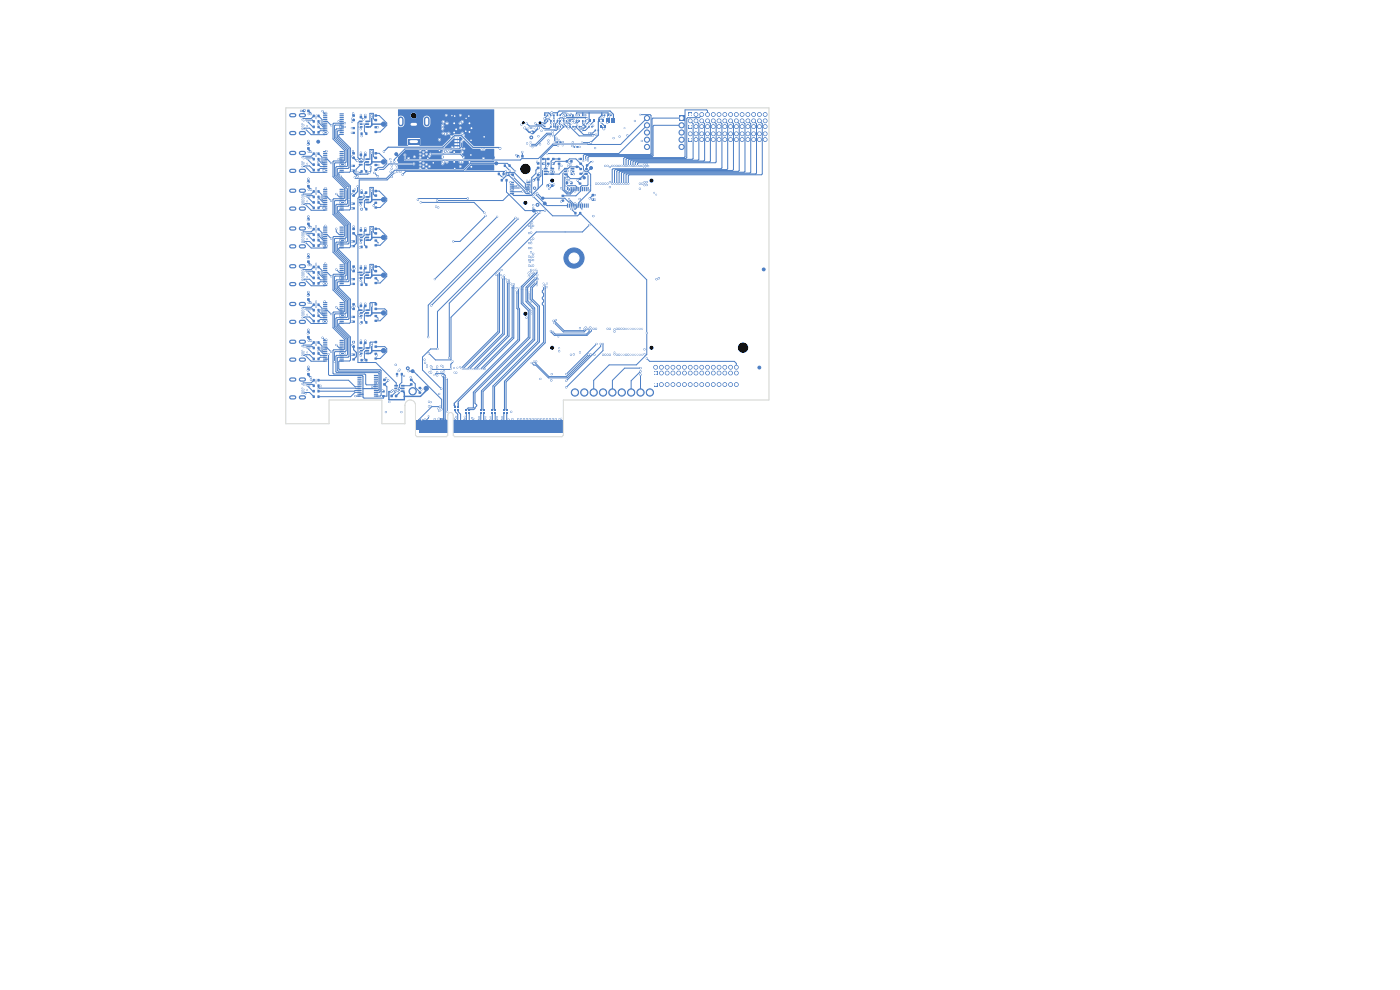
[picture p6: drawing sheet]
<svg xmlns="http://www.w3.org/2000/svg" width="297mm" height="210mm" viewBox="0 0 297 210" stroke-linecap="round" stroke-linejoin="round" font-family="sans-serif">
<g fill="#4d7fc4" stroke="#4d7fc4" stroke-width=".21">
<circle cx="122" cy="83.3" r=".78"/>
<circle cx="124" cy="83.3" r=".78"/>
<circle cx="125.9" cy="83.3" r=".78"/>
<circle cx="127.9" cy="83.3" r=".78"/>
<circle cx="129.9" cy="83.3" r=".78"/>
<circle cx="131.9" cy="83.3" r=".78"/>
<circle cx="133.9" cy="83.3" r=".78"/>
<circle cx="135.9" cy="83.3" r=".78"/>
<circle cx="137.9" cy="83.3" r=".78"/>
</g>
<path d="M146 29.2h.8v.8h-.8z" fill="#4d7fc4"/>
<g fill="#4d7fc4" stroke="#4d7fc4" stroke-width=".21">
<circle cx="146.4" cy="28.4" r=".4"/>
<circle cx="147.7" cy="29.6" r=".4"/>
<circle cx="147.7" cy="28.4" r=".4"/>
<circle cx="148.9" cy="29.6" r=".4"/>
<circle cx="148.9" cy="28.4" r=".4"/>
<circle cx="150.1" cy="29.6" r=".4"/>
<circle cx="150.1" cy="28.4" r=".4"/>
<circle cx="151.3" cy="29.6" r=".4"/>
<circle cx="151.3" cy="28.4" r=".4"/>
<circle cx="152.5" cy="29.6" r=".4"/>
<circle cx="152.5" cy="28.4" r=".4"/>
<circle cx="153.8" cy="29.6" r=".4"/>
<circle cx="153.8" cy="28.4" r=".4"/>
<circle cx="155" cy="29.6" r=".4"/>
<circle cx="155" cy="28.4" r=".4"/>
<circle cx="156.2" cy="29.6" r=".4"/>
<circle cx="156.2" cy="28.4" r=".4"/>
<circle cx="157.4" cy="29.6" r=".4"/>
<circle cx="157.4" cy="28.4" r=".4"/>
<circle cx="158.7" cy="29.6" r=".4"/>
<circle cx="158.7" cy="28.4" r=".4"/>
<circle cx="159.9" cy="29.6" r=".4"/>
<circle cx="159.9" cy="28.4" r=".4"/>
<circle cx="161.1" cy="29.6" r=".4"/>
<circle cx="161.1" cy="28.4" r=".4"/>
<circle cx="162.3" cy="29.6" r=".4"/>
<circle cx="162.3" cy="28.4" r=".4"/>
</g>
<path d="M138.7 78.7h.8v.8h-.8z" fill="#4d7fc4"/>
<g fill="#4d7fc4" stroke="#4d7fc4" stroke-width=".21">
<circle cx="139.1" cy="77.9" r=".4"/>
<circle cx="140.3" cy="79.1" r=".4"/>
<circle cx="140.3" cy="77.9" r=".4"/>
<circle cx="141.5" cy="79.1" r=".4"/>
<circle cx="141.5" cy="77.9" r=".4"/>
<circle cx="142.8" cy="79.1" r=".4"/>
<circle cx="142.8" cy="77.9" r=".4"/>
<circle cx="144" cy="79.1" r=".4"/>
<circle cx="144" cy="77.9" r=".4"/>
<circle cx="145.2" cy="79.1" r=".4"/>
<circle cx="145.2" cy="77.9" r=".4"/>
<circle cx="146.4" cy="79.1" r=".4"/>
<circle cx="146.4" cy="77.9" r=".4"/>
<circle cx="147.7" cy="79.1" r=".4"/>
<circle cx="147.7" cy="77.9" r=".4"/>
<circle cx="148.9" cy="79.1" r=".4"/>
<circle cx="148.9" cy="77.9" r=".4"/>
<circle cx="150.1" cy="79.1" r=".4"/>
<circle cx="150.1" cy="77.9" r=".4"/>
<circle cx="151.3" cy="79.1" r=".4"/>
<circle cx="151.3" cy="77.9" r=".4"/>
<circle cx="152.5" cy="79.1" r=".4"/>
<circle cx="152.5" cy="77.9" r=".4"/>
<circle cx="153.8" cy="79.1" r=".4"/>
<circle cx="153.8" cy="77.9" r=".4"/>
<circle cx="155" cy="79.1" r=".4"/>
<circle cx="155" cy="77.9" r=".4"/>
<circle cx="156.2" cy="79.1" r=".4"/>
<circle cx="156.2" cy="77.9" r=".4"/>
<circle cx="87.5" cy="83" r=".78"/>
</g>
<path d="M61.8 80.5h.6M61.8 84.3h.6M63.8 80.5h.7M63.8 84.3h.7" fill="none" stroke="#4d7fc4" stroke-width=".92"/>
<path d="M88.3 89.2h.5v2h-.5z" fill="#4d7fc4"/>
<g fill="none" stroke="#4d7fc4" stroke-width=".43">
<path d="M89.2 89.2v2.6M89.8 89.2v2.6M90.4 89.2v2.6M91 89.2v2.6M91.6 89.2v2.6M92.2 89.2v2.6M92.8 89.2v2.6M93.4 89.2v2.6M94 89.2v2.6M94.7 89.2v2.6M96.5 89.2v2.6M97.1 89.2v2.6"/>
<path d="M97.7 89.2v2.6M98.3 89.2v2.6M98.9 89.2v2.6M99.5 89.2v2.6M100.2 89.2v2.6M100.8 89.2v2.6M101.4 89.2v2.6M102 89.2v2.6M102.6 89.2v2.6M103.2 89.2v2.6M103.8 89.2v2.6M104.4 89.2v2.6"/>
<path d="M105.1 89.2v2.6M105.7 89.2v2.6M106.3 89.2v2.6M106.9 89.2v2.6M107.5 89.2v2.6M108.1 89.2v2.6M108.7 89.2v2.6M109.3 89.2v2.6M109.9 89.2v2.6M110.6 89.2v2.6M111.2 89.2v2.6M111.8 89.2v2.6"/>
<path d="M112.4 89.2v2.6M113 89.2v2.6M113.6 89.2v2.6M114.2 89.2v2.6M114.8 89.2v2.6M115.4 89.2v2.6M116.1 89.2v2.6M116.7 89.2v2.6M117.3 89.2v2.6M117.9 89.2v2.6M118.5 89.2v2.6M119.1 89.2v2.6"/>
</g>
<path d="M86.6 29.4h2.4v1.2h-2.4z" fill="#4d7fc4"/>
<path d="M85 25.3v.9M87.4 26.4h.8M90.5 25.3v.9" fill="none" stroke="#4d7fc4" stroke-width="1.2"/>
<path d="M61.8 24.4h.6M61.8 28.2h.6M63.8 24.4h.7M63.8 28.2h.7M61.8 72.5h.6M61.8 76.3h.6M63.8 72.5h.7M63.8 76.3h.7" fill="none" stroke="#4d7fc4" stroke-width=".92"/>
<path d="M146 23.9h.8v.8h-.8z" fill="#4d7fc4"/>
<g fill="#4d7fc4" stroke="#4d7fc4" stroke-width=".21">
<circle cx="147.7" cy="24.3" r=".4"/>
<circle cx="148.9" cy="24.3" r=".4"/>
<circle cx="150.1" cy="24.3" r=".4"/>
<circle cx="151.3" cy="24.3" r=".4"/>
<circle cx="152.5" cy="24.3" r=".4"/>
<circle cx="153.8" cy="24.3" r=".4"/>
<circle cx="155" cy="24.3" r=".4"/>
<circle cx="156.2" cy="24.3" r=".4"/>
<circle cx="157.4" cy="24.3" r=".4"/>
<circle cx="158.7" cy="24.3" r=".4"/>
<circle cx="159.9" cy="24.3" r=".4"/>
<circle cx="161.1" cy="24.3" r=".4"/>
<circle cx="162.3" cy="24.3" r=".4"/>
</g>
<path d="M61.8 32.5h.6M61.8 36.2h.6M63.8 32.5h.7M63.8 36.2h.7M61.8 56.5h.6M61.8 40.5h.6M61.8 44.3h.6M63.8 56.5h.7M63.8 40.5h.7M63.8 44.3h.7M61.8 60.3h.6M63.8 60.3h.7" fill="none" stroke="#4d7fc4" stroke-width=".92"/>
<path d="M144 24.5h1.1v1.1h-1.1z" fill="#4d7fc4"/>
<g fill="#4d7fc4" stroke="#4d7fc4" stroke-width=".21">
<circle cx="144.6" cy="26.6" r=".55"/>
<circle cx="144.6" cy="28.1" r=".55"/>
<circle cx="144.6" cy="29.6" r=".55"/>
<circle cx="144.6" cy="31.2" r=".55"/>
<circle cx="137.3" cy="31.2" r=".55"/>
<circle cx="137.3" cy="29.6" r=".55"/>
<circle cx="137.3" cy="28.1" r=".55"/>
<circle cx="137.3" cy="26.6" r=".55"/>
<circle cx="137.3" cy="25.1" r=".55"/>
</g>
<path d="M146 26.5h.8v.8h-.8z" fill="#4d7fc4"/>
<g fill="#4d7fc4" stroke="#4d7fc4" stroke-width=".21">
<circle cx="146.4" cy="25.6" r=".4"/>
<circle cx="147.7" cy="26.9" r=".4"/>
<circle cx="147.7" cy="25.6" r=".4"/>
<circle cx="148.9" cy="26.9" r=".4"/>
<circle cx="148.9" cy="25.6" r=".4"/>
<circle cx="150.1" cy="26.9" r=".4"/>
<circle cx="150.1" cy="25.6" r=".4"/>
<circle cx="151.3" cy="26.9" r=".4"/>
<circle cx="151.3" cy="25.6" r=".4"/>
<circle cx="152.5" cy="26.9" r=".4"/>
<circle cx="152.5" cy="25.6" r=".4"/>
<circle cx="153.8" cy="26.9" r=".4"/>
<circle cx="153.8" cy="25.6" r=".4"/>
<circle cx="155" cy="26.9" r=".4"/>
<circle cx="155" cy="25.6" r=".4"/>
<circle cx="156.2" cy="26.9" r=".4"/>
<circle cx="156.2" cy="25.6" r=".4"/>
<circle cx="157.4" cy="26.9" r=".4"/>
<circle cx="157.4" cy="25.6" r=".4"/>
<circle cx="158.7" cy="26.9" r=".4"/>
<circle cx="158.7" cy="25.6" r=".4"/>
<circle cx="159.9" cy="26.9" r=".4"/>
<circle cx="159.9" cy="25.6" r=".4"/>
<circle cx="161.1" cy="26.9" r=".4"/>
<circle cx="161.1" cy="25.6" r=".4"/>
<circle cx="162.3" cy="26.9" r=".4"/>
<circle cx="162.3" cy="25.6" r=".4"/>
<circle cx="121.8" cy="54.7" r="2.14"/>
</g>
<path d="M61.8 48.5h.6M61.8 52.3h.6M63.8 48.5h.7M63.8 52.3h.7M61.8 64.5h.6M61.8 68.3h.6M63.8 64.5h.7M63.8 68.3h.7" fill="none" stroke="#4d7fc4" stroke-width=".92"/>
<path d="M138.7 81.2h.8v.8h-.8z" fill="#4d7fc4"/>
<g fill="#4d7fc4" stroke="#4d7fc4" stroke-width=".21">
<circle cx="140.3" cy="81.6" r=".4"/>
<circle cx="141.5" cy="81.6" r=".4"/>
<circle cx="142.8" cy="81.6" r=".4"/>
<circle cx="144" cy="81.6" r=".4"/>
<circle cx="145.2" cy="81.6" r=".4"/>
<circle cx="146.4" cy="81.6" r=".4"/>
<circle cx="147.7" cy="81.6" r=".4"/>
<circle cx="148.9" cy="81.6" r=".4"/>
<circle cx="150.1" cy="81.6" r=".4"/>
<circle cx="151.3" cy="81.6" r=".4"/>
<circle cx="152.5" cy="81.6" r=".4"/>
<circle cx="153.8" cy="81.6" r=".4"/>
<circle cx="155" cy="81.6" r=".4"/>
<circle cx="156.2" cy="81.6" r=".4"/>
</g>
<g fill="#4d7fc4">
<path d="M67.4 58.7h.4v.5h-.4z"/>
<path d="M66.4 58.7h.4v.5h-.4z"/>
<path d="M115.4 25.5h.3v.3h-.3z"/>
<path d="M116 25.5h.3v.3h-.3z"/>
</g>
<circle cx="84.1" cy="32.7" r=".31" fill="#4d7fc4" stroke="#4d7fc4" stroke-width=".21"/>
<g fill="#4d7fc4">
<path d="M67.4 25.5h.4v.5h-.4z"/>
<path d="M66.4 25.5h.4v.5h-.4z"/>
<path d="M67.4 80.4h.4v.5h-.4z"/>
<path d="M66.4 80.4h.4v.5h-.4z"/>
</g>
<g fill="#4d7fc4" stroke="#4d7fc4" stroke-width=".21">
<circle cx="113.3" cy="44.7" r=".31"/>
<circle cx="81.4" cy="66.4" r=".46"/>
</g>
<g fill="#4d7fc4">
<path d="M81.1 83.8h.5v.4h-.5z"/>
<path d="M81.1 82.8h.5v.4h-.5z"/>
<path d="M123.5 25.5h.3v.3h-.3z"/>
<path d="M124.1 25.5h.3v.3h-.3z"/>
<path d="M99.4 87.5h.3v.4h-.3z"/>
<path d="M99.4 86.9h.3v.3h-.3z"/>
<path d="M67.4 65.5h.4v.6h-.4z"/>
<path d="M66.4 65.5h.4v.6h-.4z"/>
<path d="M79.5 59.8h.5v.4h-.5z"/>
<path d="M79.5 58.8h.5v.4h-.5z"/>
<path d="M116.1 34.5h.5v.4h-.5z"/>
<path d="M116.1 33.5h.5v.4h-.5z"/>
</g>
<g fill="#4d7fc4" stroke="#4d7fc4" stroke-width=".21">
<circle cx="84.7" cy="34" r=".31"/>
<circle cx="115.2" cy="42" r=".24"/>
</g>
<g fill="#4d7fc4">
<path d="M115.4 24.3h.3v.3h-.3z"/>
<path d="M116 24.3h.3v.3h-.3z"/>
<path d="M79.5 33.3h.5v.4h-.5z"/>
<path d="M79.5 32.3h.5v.4h-.5z"/>
</g>
<circle cx="113.4" cy="39.9" r=".24" fill="#4d7fc4" stroke="#4d7fc4" stroke-width=".21"/>
<g fill="#4d7fc4">
<path d="M76.3 56.6h.5v.5h-.5z"/>
<path d="M77.3 56.6h.4v.5h-.4z"/>
<path d="M67.4 59.9h.4v.5h-.4z"/>
<path d="M66.4 59.9h.4v.5h-.4z"/>
<path d="M74.8 76h.5v.5h-.5z"/>
<path d="M74.8 75h.5v.4h-.5z"/>
<path d="M65.2 79.1h.5v.5h-.5z"/>
<path d="M65.2 78.2h.5v.5h-.5z"/>
<path d="M72.1 32.1l.8-.1v.2l-.8 .1z"/>
<path d="M72.1 32.5l.8-.1v.2l-.8 .1z"/>
<path d="M72.1 32.9l.8-.1v.2l-.8 .1z"/>
<path d="M72.1 33.2h.8v.2l-.8 .1z"/>
<path d="M72.1 33.6h.8v.2l-.8 .1z"/>
<path d="M72.1 34h.8v.2l-.8 .1z"/>
<path d="M72.1 34.4h.8v.2l-.8 .1z"/>
<path d="M72.1 34.8h.8v.2l-.8 .1z"/>
<path d="M72.1 35.2h.8v.2l-.8 .1z"/>
<path d="M72.1 35.6h.8v.2l-.8 .1z"/>
<path d="M72.1 36h.8v.2l-.8 .1z"/>
<path d="M72.1 36.4h.8v.2h-.8z"/>
<path d="M68.6 36.4h.8v.2h-.8z"/>
<path d="M68.6 36h.8v.2l-.8 .1z"/>
<path d="M68.6 35.6h.8v.2l-.8 .1z"/>
<path d="M68.6 35.2h.8v.2l-.8 .1z"/>
<path d="M68.6 34.8h.8v.2l-.8 .1z"/>
<path d="M68.6 34.4h.8v.2l-.8 .1z"/>
<path d="M68.6 34h.8v.2l-.8 .1z"/>
<path d="M68.6 33.6h.8v.2l-.8 .1z"/>
<path d="M68.6 33.2h.8v.2l-.8 .1z"/>
<path d="M68.6 32.9l.8-.1v.2l-.8 .1z"/>
<path d="M68.6 32.5l.8-.1v.2l-.8 .1z"/>
<path d="M68.6 32.1l.8-.1v.2l-.8 .1z"/>
<path d="M67.4 34.7h.4v.5h-.4z"/>
<path d="M66.4 34.7h.4v.5h-.4z"/>
<path d="M119.5 25.5h.2v.3h-.2z"/>
<path d="M120 25.5h.3v.3h-.3z"/>
</g>
<g fill="#4d7fc4" stroke="#4d7fc4" stroke-width=".21">
<circle cx="81.4" cy="50.4" r=".46"/>
<circle cx="114" cy="43.5" r=".31"/>
</g>
<g fill="#4d7fc4">
<path d="M76.3 24.6h.5v.5h-.5z"/>
<path d="M77.3 24.6h.4v.5h-.4z"/>
<path d="M117.1 34.5h.5v.4h-.5z"/>
<path d="M117.1 33.5h.5v.4h-.5z"/>
<path d="M120.8 24.3h.3v.3h-.3z"/>
<path d="M121.4 24.3h.3v.3h-.3z"/>
</g>
<g fill="#4d7fc4" stroke="#4d7fc4" stroke-width=".21">
<circle cx="86.5" cy="78.1" r=".31"/>
<circle cx="81.4" cy="26.3" r=".46"/>
<circle cx="115.6" cy="43.2" r=".31"/>
</g>
<g fill="#4d7fc4">
<path d="M67.4 32.3h.4v.6h-.4z"/>
<path d="M66.4 32.3h.4v.6h-.4z"/>
<path d="M65.2 47.3h.5v.4h-.5z"/>
<path d="M65.2 46.3h.5v.5h-.5z"/>
<path d="M115.4 36.8h.7l.1 .3h-.8z"/>
<path d="M115.4 36.2h.7l.1 .3h-.8z"/>
<path d="M115.4 35.6h.7l.1 .3-.8 .1z"/>
<path d="M116.8 35.6h.7l.1 .3-.8 .1z"/>
<path d="M116.8 36.2h.7l.1 .3h-.8z"/>
<path d="M116.8 36.8h.7l.1 .3h-.8z"/>
<path d="M67.4 43.8h.4v.6h-.4z"/>
<path d="M66.4 43.8h.4v.6h-.4z"/>
<path d="M113.9 35.4h.5v.4h-.5z"/>
<path d="M113.9 34.4h.5v.5h-.5z"/>
<path d="M76.5 40.6h.4v.5h-.4z"/>
<path d="M77.4 40.6h.5v.5h-.5z"/>
<path d="M101.8 87.5h.4v.4h-.4z"/>
<path d="M101.8 86.9h.4v.3h-.4z"/>
<path d="M124.2 36.7h.5v.4h-.5z"/>
<path d="M124.2 35.7h.5v.4h-.5z"/>
<path d="M67.4 27.8h.4v.5h-.4z"/>
<path d="M66.4 27.8h.4v.5h-.4z"/>
<path d="M76.3 72.5h.5v.5h-.5z"/>
<path d="M77.3 72.5h.4v.5h-.4z"/>
<path d="M84 79.1h.4v.5h-.4z"/>
<path d="M85 79.1h.4v.5h-.4z"/>
<path d="M76.3 32.6h.5v.5h-.5z"/>
<path d="M77.3 32.6h.4v.5h-.4z"/>
<path d="M120.8 25.5h.3v.3h-.3z"/>
<path d="M121.4 25.5h.3v.3h-.3z"/>
</g>
<circle cx="81.4" cy="34.3" r=".46" fill="#4d7fc4" stroke="#4d7fc4" stroke-width=".21"/>
<g fill="#4d7fc4">
<path d="M79.5 64.3h.5v.5h-.5z"/>
<path d="M79.5 65.3h.5v.4h-.5z"/>
<path d="M79.5 67.8h.5v.5h-.5z"/>
<path d="M79.5 66.8h.5v.4h-.5z"/>
<path d="M128.9 24.3h.3v.3h-.3z"/>
<path d="M129.5 24.3h.2v.3h-.2z"/>
<path d="M74.8 41.2h.5v.5h-.5z"/>
<path d="M74.8 40.3h.5v.5h-.5z"/>
</g>
<circle cx="105.3" cy="34.7" r=".31" fill="#4d7fc4" stroke="#4d7fc4" stroke-width=".21"/>
<g fill="#4d7fc4">
<path d="M127.5 24.3h.3v.3h-.3z"/>
<path d="M128.1 24.3h.3v.3h-.3z"/>
<path d="M67.4 66.7h.4v.5h-.4z"/>
<path d="M66.4 66.7h.4v.5h-.4z"/>
<path d="M67.4 72.4h.4v.5h-.4z"/>
<path d="M66.4 72.4h.4v.5h-.4z"/>
<path d="M67.4 82.7h.4v.5h-.4z"/>
<path d="M66.4 82.7h.4v.5h-.4z"/>
</g>
<circle cx="122.4" cy="35.4" r=".18" fill="#4d7fc4" stroke="#4d7fc4" stroke-width=".21"/>
<g fill="#4d7fc4">
<path d="M79.3 79.5h.9v.2l-.8 .1z"/>
<path d="M79.3 79.9h.9v.2l-.8 .1z"/>
<path d="M79.3 80.3h.9v.2l-.8 .1z"/>
<path d="M79.3 80.7h.9v.2l-.8 .1z"/>
<path d="M79.3 81.1h.9v.2l-.8 .1z"/>
<path d="M79.3 81.5h.9v.2l-.8 .1z"/>
<path d="M79.3 81.9h.9v.2l-.8 .1z"/>
<path d="M79.3 82.3h.9v.2l-.8 .1z"/>
<path d="M79.3 82.7h.9v.2h-.8z"/>
<path d="M79.3 83.1h.9v.2h-.8z"/>
<path d="M79.3 83.5h.9v.2h-.8z"/>
<path d="M79.3 83.9h.9v.2h-.8z"/>
<path d="M75.8 83.9h.9v.2h-.8z"/>
<path d="M75.8 83.5h.9v.2h-.8z"/>
<path d="M75.8 83.1h.9v.2h-.8z"/>
<path d="M75.8 82.7h.9v.2h-.8z"/>
<path d="M75.8 82.3h.9v.2l-.8 .1z"/>
<path d="M75.8 81.9h.9v.2l-.8 .1z"/>
<path d="M75.8 81.5h.9v.2l-.8 .1z"/>
<path d="M75.8 81.1h.9v.2l-.8 .1z"/>
<path d="M75.8 80.7h.9v.2l-.8 .1z"/>
<path d="M75.8 80.3h.9v.2l-.8 .1z"/>
<path d="M75.8 79.9h.9v.2l-.8 .1z"/>
<path d="M75.8 79.5h.9v.2l-.8 .1z"/>
<path d="M102.4 87.5h.4v.4h-.4z"/>
<path d="M102.4 86.9h.4v.3h-.4z"/>
<path d="M126.9 25.4h.4v.6h-.4z"/>
<path d="M127.8 25.4h.4v.6h-.4z"/>
<path d="M79.5 51.8h.5v.4h-.5z"/>
<path d="M79.5 50.8h.5v.4h-.5z"/>
<path d="M123.5 24.3h.3v.3h-.3z"/>
<path d="M124.1 24.3h.3v.3h-.3z"/>
<path d="M79.5 27.8h.5v.4h-.5z"/>
<path d="M79.5 26.8h.5v.4h-.5z"/>
</g>
<circle cx="104.5" cy="33.4" r=".31" fill="#4d7fc4" stroke="#4d7fc4" stroke-width=".21"/>
<g fill="#4d7fc4">
<path d="M119.5 24.3h.2v.3h-.2z"/>
<path d="M120 24.3h.3v.3h-.3z"/>
<path d="M67.4 74.7h.4v.5h-.4z"/>
<path d="M66.4 74.7h.4v.5h-.4z"/>
</g>
<circle cx="123.9" cy="37.7" r=".24" fill="#4d7fc4" stroke="#4d7fc4" stroke-width=".21"/>
<g fill="#4d7fc4">
<path d="M74.8 68h.5v.4h-.5z"/>
<path d="M74.8 67h.5v.4h-.5z"/>
<path d="M79.5 25.2h.5v.5h-.5z"/>
<path d="M79.5 24.3h.5v.4h-.5z"/>
<path d="M72.1 64.1h.8v.2h-.8z"/>
<path d="M72.1 64.5h.8v.2h-.8z"/>
<path d="M72.1 64.9h.8v.2h-.8z"/>
<path d="M72.1 65.3h.8v.2h-.8z"/>
<path d="M72.1 65.7h.8v.2h-.8z"/>
<path d="M72.1 66.1h.8v.2h-.8z"/>
<path d="M72.1 66.5h.8v.2h-.8z"/>
<path d="M72.1 66.9h.8v.2h-.8z"/>
<path d="M72.1 67.3h.8v.2h-.8z"/>
<path d="M72.1 67.7h.8v.2h-.8z"/>
<path d="M72.1 68.1h.8v.2h-.8z"/>
<path d="M72.1 68.5h.8v.2h-.8z"/>
<path d="M68.6 68.5h.8v.2h-.8z"/>
<path d="M68.6 68.1h.8v.2h-.8z"/>
<path d="M68.6 67.7h.8v.2h-.8z"/>
<path d="M68.6 67.3h.8v.2h-.8z"/>
<path d="M68.6 66.9h.8v.2h-.8z"/>
<path d="M68.6 66.5h.8v.2h-.8z"/>
<path d="M68.6 66.1h.8v.2h-.8z"/>
<path d="M68.6 65.7h.8v.2h-.8z"/>
<path d="M68.6 65.3h.8v.2h-.8z"/>
<path d="M68.6 64.9h.8v.2h-.8z"/>
<path d="M68.6 64.5h.8v.2h-.8z"/>
<path d="M68.6 64.1h.8v.2h-.8z"/>
<path d="M123.5 26.7h.3v.4h-.3z"/>
<path d="M124.1 26.7h.3v.4h-.3z"/>
<path d="M72.1 48.1h.8v.2h-.8z"/>
<path d="M72.1 48.5h.8v.2h-.8z"/>
<path d="M72.1 48.9h.8v.2h-.8z"/>
<path d="M72.1 49.3h.8v.2h-.8z"/>
<path d="M72.1 49.7h.8v.2h-.8z"/>
<path d="M72.1 50.1l.8-.1v.3h-.8z"/>
<path d="M72.1 50.5l.8-.1v.2l-.8 .1z"/>
<path d="M72.1 50.9l.8-.1v.2l-.8 .1z"/>
<path d="M72.1 51.3l.8-.1v.2l-.8 .1z"/>
<path d="M72.1 51.7l.8-.1v.2l-.8 .1z"/>
<path d="M72.1 52h.8v.2l-.8 .1z"/>
<path d="M72.1 52.4h.8v.2l-.8 .1z"/>
<path d="M68.6 52.4h.8v.2l-.8 .1z"/>
<path d="M68.6 52h.8v.2l-.8 .1z"/>
<path d="M68.6 51.7l.8-.1v.2l-.8 .1z"/>
<path d="M68.6 51.3l.8-.1v.2l-.8 .1z"/>
<path d="M68.6 50.9l.8-.1v.2l-.8 .1z"/>
<path d="M68.6 50.5l.8-.1v.2l-.8 .1z"/>
<path d="M68.6 50.1l.8-.1v.3h-.8z"/>
<path d="M68.6 49.7h.8v.2h-.8z"/>
<path d="M68.6 49.3h.8v.2h-.8z"/>
<path d="M68.6 48.9h.8v.2h-.8z"/>
<path d="M68.6 48.5h.8v.2h-.8z"/>
<path d="M68.6 48.1h.8v.2h-.8z"/>
</g>
<circle cx="125.4" cy="35.6" r=".31" fill="#4d7fc4" stroke="#4d7fc4" stroke-width=".21"/>
<g fill="#4d7fc4">
<path d="M74.8 65.3h.5v.4h-.5z"/>
<path d="M74.8 64.3h.5v.5h-.5z"/>
<path d="M67.4 26.7h.4v.5h-.4z"/>
<path d="M66.4 26.7h.4v.5h-.4z"/>
<path d="M67.4 56.4h.4v.5h-.4z"/>
<path d="M66.4 56.4h.4v.5h-.4z"/>
<path d="M126.2 27.5h.2v.3h-.2z"/>
<path d="M126.8 27.5h.3v.3h-.3z"/>
<path d="M65.2 23.3h.5v.5h-.5z"/>
<path d="M64.2 23.3h.5v.5h-.5z"/>
<path d="M97 86.9h.4v.3h-.4z"/>
<path d="M97 86.3h.4v.3h-.4z"/>
<path d="M87 81.3h.5v.5h-.5z"/>
<path d="M87 80.3h.5v.5h-.5z"/>
</g>
<circle cx="87.5" cy="78.7" r=".31" fill="#4d7fc4" stroke="#4d7fc4" stroke-width=".21"/>
<g fill="#4d7fc4">
<path d="M118.1 25.5h.3v.3h-.3z"/>
<path d="M118.7 25.5h.3v.3h-.3z"/>
<path d="M79.5 72.3h.5v.5h-.5z"/>
<path d="M79.5 73.3h.5v.5h-.5z"/>
<path d="M76.1 34.8h.8v.3h-.7z"/>
<path d="M76.1 34.2h.8v.3h-.7z"/>
<path d="M76.1 33.6h.8v.3h-.7z"/>
<path d="M77.5 33.6h.8v.3h-.7z"/>
<path d="M77.5 34.2h.8v.3h-.7z"/>
<path d="M77.5 34.8h.8v.3h-.7z"/>
<path d="M79.5 57.3h.5v.4h-.5z"/>
<path d="M79.5 56.3h.5v.5h-.5z"/>
<path d="M76.1 74.8h.8v.3l-.7 .1z"/>
<path d="M76.1 74.2h.8v.3l-.7 .1z"/>
<path d="M76.1 73.7l.8-.1v.3l-.7 .1z"/>
<path d="M77.5 73.7l.8-.1v.3l-.7 .1z"/>
<path d="M77.5 74.2h.8v.3l-.7 .1z"/>
<path d="M77.5 74.8h.8v.3l-.7 .1z"/>
<path d="M65.2 31.2h.5v.5h-.5z"/>
<path d="M65.2 30.3h.5v.5h-.5z"/>
<path d="M67.4 24.3h.4v.5h-.4z"/>
<path d="M66.4 24.3h.4v.5h-.4z"/>
<path d="M118.1 26.7h.3v.4h-.3z"/>
<path d="M118.7 26.7h.3v.4h-.3z"/>
</g>
<circle cx="113.3" cy="38.2" r=".18" fill="#4d7fc4" stroke="#4d7fc4" stroke-width=".21"/>
<g fill="#4d7fc4">
<path d="M128.7 25.1h.7v.9h-.7z"/>
<path d="M129.8 25.1h.7v.9h-.7z"/>
<path d="M67.4 64.4h.4v.5h-.4z"/>
<path d="M66.4 64.4h.4v.5h-.4z"/>
<path d="M67.4 67.9h.4v.5h-.4z"/>
<path d="M66.4 67.9h.4v.5h-.4z"/>
<path d="M122.8 38.7h.5v.5h-.5z"/>
<path d="M122.8 37.7h.5v.4h-.5z"/>
<path d="M74.8 25.2h.5v.5h-.5z"/>
<path d="M74.8 24.3h.5v.5h-.5z"/>
<path d="M109.6 32.9h.5v.5h-.5z"/>
<path d="M110.6 32.9h.5v.5h-.5z"/>
<path d="M107.6 36.8h.5v.5h-.5z"/>
<path d="M108.5 36.8h.5v.5h-.5z"/>
<path d="M119.7 36.8h.7l.1 .3h-.8z"/>
<path d="M119.7 36.2h.7l.1 .3h-.8z"/>
<path d="M119.7 35.6h.7l.1 .3-.8 .1z"/>
<path d="M121.1 35.6h.7v.3l-.7 .1z"/>
<path d="M121.1 36.2h.7v.3h-.7z"/>
<path d="M121.1 36.8h.7v.3h-.7z"/>
<path d="M74.8 33.2h.5v.5h-.5z"/>
<path d="M74.8 32.3h.5v.5h-.5z"/>
<path d="M72.1 40.1h.8v.2h-.8z"/>
<path d="M72.1 40.5l.8-.1v.3h-.8z"/>
<path d="M72.1 40.9l.8-.1v.2l-.8 .1z"/>
<path d="M72.1 41.3l.8-.1v.2l-.8 .1z"/>
<path d="M72.1 41.7l.8-.1v.2l-.8 .1z"/>
<path d="M72.1 42.1l.8-.1v.2l-.8 .1z"/>
<path d="M72.1 42.4h.8v.2l-.8 .1z"/>
<path d="M72.1 42.8h.8v.2l-.8 .1z"/>
<path d="M72.1 43.2h.8v.2l-.8 .1z"/>
<path d="M72.1 43.6h.8v.2l-.8 .1z"/>
<path d="M72.1 44h.8v.2l-.8 .1z"/>
<path d="M72.1 44.4h.8v.2l-.8 .1z"/>
<path d="M68.6 44.4h.8v.2l-.8 .1z"/>
<path d="M68.6 44h.8v.2l-.8 .1z"/>
<path d="M68.6 43.6h.8v.2l-.8 .1z"/>
<path d="M68.6 43.2h.8v.2l-.8 .1z"/>
<path d="M68.6 42.8h.8v.2l-.8 .1z"/>
<path d="M68.6 42.4h.8v.2l-.8 .1z"/>
<path d="M68.6 42.1l.8-.1v.2l-.8 .1z"/>
<path d="M68.6 41.7l.8-.1v.2l-.8 .1z"/>
<path d="M68.6 41.3l.8-.1v.2l-.8 .1z"/>
<path d="M68.6 40.9l.8-.1v.2l-.8 .1z"/>
<path d="M68.6 40.5l.8-.1v.3h-.8z"/>
<path d="M68.6 40.1h.8v.2h-.8z"/>
<path d="M74.8 73.3h.5v.5h-.5z"/>
<path d="M74.8 72.3h.5v.5h-.5z"/>
<path d="M74.8 52h.5v.4h-.5z"/>
<path d="M74.8 51h.5v.4h-.5z"/>
<path d="M124.7 43.2h.2v.9l-.2-.1z"/>
<path d="M124.3 43.2h.2v.9l-.2-.1z"/>
<path d="M123.9 43.2h.2v.9l-.2-.1z"/>
<path d="M123.5 43.2h.2v.9l-.2-.1z"/>
<path d="M123.1 43.2h.2v.9l-.2-.1z"/>
<path d="M122.7 43.2h.2v.9l-.2-.1z"/>
<path d="M122.3 43.2h.2v.9l-.2-.1z"/>
<path d="M121.9 43.2h.2v.9l-.2-.1z"/>
<path d="M121.5 43.2h.2v.9l-.2-.1z"/>
<path d="M121.1 43.2h.2v.9l-.2-.1z"/>
<path d="M120.7 43.2h.2v.9l-.2-.1z"/>
<path d="M120.3 43.2h.2v.9l-.2-.1z"/>
<path d="M120.3 39.7h.2v.9l-.2-.1z"/>
<path d="M120.7 39.7h.2v.9l-.2-.1z"/>
<path d="M121.1 39.7h.2v.9l-.2-.1z"/>
<path d="M121.5 39.7h.2v.9l-.2-.1z"/>
<path d="M121.9 39.7h.2v.9l-.2-.1z"/>
<path d="M122.3 39.7h.2v.9l-.2-.1z"/>
<path d="M122.7 39.7h.2v.9l-.2-.1z"/>
<path d="M123.1 39.7h.2v.9l-.2-.1z"/>
<path d="M123.5 39.7h.2v.9l-.2-.1z"/>
<path d="M123.9 39.7h.2v.9l-.2-.1z"/>
<path d="M124.3 39.7h.2v.9l-.2-.1z"/>
<path d="M124.7 39.7h.2v.9l-.2-.1z"/>
<path d="M72.1 56.1h.8v.2h-.8z"/>
<path d="M72.1 56.5h.8v.2h-.8z"/>
<path d="M72.1 56.9h.8v.2h-.8z"/>
<path d="M72.1 57.3h.8v.2h-.8z"/>
<path d="M72.1 57.7h.8v.2h-.8z"/>
<path d="M72.1 58.1h.8v.2h-.8z"/>
<path d="M72.1 58.5h.8v.2h-.8z"/>
<path d="M72.1 58.9h.8v.2h-.8z"/>
<path d="M72.1 59.3h.8v.2h-.8z"/>
<path d="M72.1 59.7l.8-.1v.3h-.8z"/>
<path d="M72.1 60.1l.8-.1v.2l-.8 .1z"/>
<path d="M72.1 60.5l.8-.1v.2l-.8 .1z"/>
<path d="M68.6 60.5l.8-.1v.2l-.8 .1z"/>
<path d="M68.6 60.1l.8-.1v.2l-.8 .1z"/>
<path d="M68.6 59.7l.8-.1v.3h-.8z"/>
<path d="M68.6 59.3h.8v.2h-.8z"/>
<path d="M68.6 58.9h.8v.2h-.8z"/>
<path d="M68.6 58.5h.8v.2h-.8z"/>
<path d="M68.6 58.1h.8v.2h-.8z"/>
<path d="M68.6 57.7h.8v.2h-.8z"/>
<path d="M68.6 57.3h.8v.2h-.8z"/>
<path d="M68.6 56.9h.8v.2h-.8z"/>
<path d="M68.6 56.5h.8v.2h-.8z"/>
<path d="M68.6 56.1h.8v.2h-.8z"/>
<path d="M116 39.1h.5v.5h-.5z"/>
<path d="M116.9 39.1h.5v.5h-.5z"/>
<path d="M76.1 50.8h.8v.3h-.7z"/>
<path d="M76.1 50.2h.8v.3h-.7z"/>
<path d="M76.1 49.6h.8v.3l-.7 .1z"/>
<path d="M77.5 49.6h.8v.3l-.7 .1z"/>
<path d="M77.5 50.2h.8v.3h-.7z"/>
<path d="M77.5 50.8h.8v.3h-.7z"/>
<path d="M76.5 44.1h.4v.5h-.4z"/>
<path d="M77.5 44.1h.4v.5h-.4z"/>
<path d="M122.9 34.5h.5v.4h-.5z"/>
<path d="M122.9 33.5h.5v.4h-.5z"/>
<path d="M116.7 26.7h.3v.4h-.3z"/>
<path d="M117.4 26.7h.3v.4h-.3z"/>
<path d="M67.4 57.5h.4v.5h-.4z"/>
<path d="M66.4 57.5h.4v.5h-.4z"/>
<path d="M120.8 26.7h.3v.4h-.3z"/>
<path d="M121.4 26.7h.3v.4h-.3z"/>
<path d="M76.1 58.8h.8v.3h-.7z"/>
<path d="M76.1 58.2h.8v.3l-.7 .1z"/>
<path d="M76.1 57.6h.8v.3l-.7 .1z"/>
<path d="M77.5 57.6h.8v.3l-.7 .1z"/>
<path d="M77.5 58.2h.8v.3l-.7 .1z"/>
<path d="M77.5 58.8h.8v.3h-.7z"/>
<path d="M106.2 38h.5v.5h-.5z"/>
<path d="M107.2 38h.5v.5h-.5z"/>
<path d="M88.8 83.1h.5v.4h-.5z"/>
<path d="M88.8 82.1h.5v.4h-.5z"/>
<path d="M127.3 26.4h.4v.6h-.4z"/>
<path d="M128.2 26.4h.4v.6h-.4z"/>
<path d="M76.5 68.1h.4v.6h-.4z"/>
<path d="M77.5 68.1h.4v.6h-.4z"/>
<path d="M115 34.5h.5v.4h-.5z"/>
<path d="M115 33.5h.5v.4h-.5z"/>
<path d="M67.4 73.6h.4v.5h-.4z"/>
<path d="M66.4 73.6h.4v.5h-.4z"/>
<path d="M116.8 24.3h.3v.3h-.3z"/>
<path d="M117.3 24.3h.3v.3h-.3z"/>
<path d="M122.1 25.5h.3v.3h-.3z"/>
<path d="M122.7 25.5h.3v.3h-.3z"/>
<path d="M105.6 36.6h.4v.5h-.4z"/>
<path d="M106.6 36.6h.4v.5h-.4z"/>
</g>
<g fill="#4d7fc4" stroke="#4d7fc4" stroke-width=".21">
<circle cx="161.1" cy="78" r=".31"/>
<circle cx="67.5" cy="30.1" r=".31"/>
<circle cx="162" cy="57.2" r=".31"/>
<circle cx="90.4" cy="82.4" r=".46"/>
</g>
<g fill="#4d7fc4">
<path d="M74.8 44h.5v.4h-.5z"/>
<path d="M74.8 43h.5v.4h-.5z"/>
<path d="M122.9 36.7h.5v.4h-.5z"/>
<path d="M122.9 35.7h.5v.4h-.5z"/>
<path d="M67.4 40.4h.4v.5h-.4z"/>
<path d="M66.4 40.4h.4v.5h-.4z"/>
<path d="M67.4 33.5h.4v.5h-.4z"/>
<path d="M66.4 33.5h.4v.5h-.4z"/>
<path d="M82.9 83.7h.4v.5h-.4z"/>
<path d="M83.8 83.7h.5v.5h-.5z"/>
<path d="M67.4 81.6h.4v.5h-.4z"/>
<path d="M66.4 81.6h.4v.5h-.4z"/>
<path d="M74.8 60h.5v.4h-.5z"/>
<path d="M74.8 59h.5v.4h-.5z"/>
<path d="M106.9 34.9h.4v.5h-.4z"/>
<path d="M107.9 34.9h.4v.5h-.4z"/>
<path d="M72.1 24h.8v.2l-.8 .1z"/>
<path d="M72.1 24.4h.8v.2l-.8 .1z"/>
<path d="M72.1 24.8h.8v.2l-.8 .1z"/>
<path d="M72.1 25.2h.8v.2l-.8 .1z"/>
<path d="M72.1 25.6h.8v.2l-.8 .1z"/>
<path d="M72.1 26h.8v.2l-.8 .1z"/>
<path d="M72.1 26.4h.8v.2l-.8 .1z"/>
<path d="M72.1 26.8h.8v.2l-.8 .1z"/>
<path d="M72.1 27.2h.8v.2h-.8z"/>
<path d="M72.1 27.6h.8v.2h-.8z"/>
<path d="M72.1 28h.8v.2h-.8z"/>
<path d="M72.1 28.4h.8v.2h-.8z"/>
<path d="M68.6 28.4h.8v.2h-.8z"/>
<path d="M68.6 28h.8v.2h-.8z"/>
<path d="M68.6 27.6h.8v.2h-.8z"/>
<path d="M68.6 27.2h.8v.2h-.8z"/>
<path d="M68.6 26.8h.8v.2l-.8 .1z"/>
<path d="M68.6 26.4h.8v.2l-.8 .1z"/>
<path d="M68.6 26h.8v.2l-.8 .1z"/>
<path d="M68.6 25.6h.8v.2l-.8 .1z"/>
<path d="M68.6 25.2h.8v.2l-.8 .1z"/>
<path d="M68.6 24.8h.8v.2l-.8 .1z"/>
<path d="M68.6 24.4h.8v.2l-.8 .1z"/>
<path d="M68.6 24h.8v.2l-.8 .1z"/>
<path d="M76.1 26.8l.8-.1v.3l-.7 .1z"/>
<path d="M76.1 26.2h.8v.3h-.7z"/>
<path d="M76.1 25.6h.8v.3h-.7z"/>
<path d="M77.5 25.6h.8v.3h-.7z"/>
<path d="M77.5 26.2h.8v.3h-.7z"/>
<path d="M77.5 26.8l.8-.1v.3l-.7 .1z"/>
<path d="M104.3 87.5h.3v.4h-.3z"/>
<path d="M104.3 86.9h.3v.3h-.3z"/>
<path d="M98.8 87.5h.3v.4h-.3z"/>
<path d="M98.8 86.9h.3v.3h-.3z"/>
<path d="M121.7 31h.3v.3h-.3z"/>
<path d="M122.3 31h.3v.3h-.3z"/>
<path d="M113.9 37.8h.5v.5h-.5z"/>
<path d="M113.9 36.9h.5v.4h-.5z"/>
<path d="M65.2 55.3h.5v.4h-.5z"/>
<path d="M65.2 54.3h.5v.5h-.5z"/>
<path d="M76.3 48.6h.5v.5h-.5z"/>
<path d="M77.3 48.6h.4v.5h-.4z"/>
<path d="M74.8 28h.5v.4h-.5z"/>
<path d="M74.8 27h.5v.4h-.5z"/>
<path d="M79.5 75.9h.5v.4h-.5z"/>
<path d="M79.5 74.8h.5v.5h-.5z"/>
<path d="M107.3 87.5h.4v.4h-.4z"/>
<path d="M107.3 86.9h.4v.3h-.4z"/>
<path d="M79.5 49.3h.5v.4h-.5z"/>
<path d="M79.5 48.3h.5v.5h-.5z"/>
<path d="M124.9 25.4h.4v.6h-.4z"/>
<path d="M125.9 25.4h.4v.6h-.4z"/>
<path d="M118.4 34.5h.5v.4h-.5z"/>
<path d="M118.4 33.5h.5v.4h-.5z"/>
<path d="M76.3 64.6h.5v.5h-.5z"/>
<path d="M77.3 64.6h.4v.5h-.4z"/>
<path d="M65.2 39.2h.5v.5h-.5z"/>
<path d="M65.2 38.3h.5v.5h-.5z"/>
<path d="M74.8 57.3h.5v.4h-.5z"/>
<path d="M74.8 56.3h.5v.5h-.5z"/>
<path d="M67.4 50.7h.4v.5h-.4z"/>
<path d="M66.4 50.7h.4v.5h-.4z"/>
<path d="M79.5 35.8h.5v.4h-.5z"/>
<path d="M79.5 34.8h.5v.4h-.5z"/>
<path d="M115.4 26.1h.3v.3h-.3z"/>
<path d="M115.4 26.7h.3v.3h-.3z"/>
<path d="M76.1 42.8h.8v.3h-.7z"/>
<path d="M76.1 42.2h.8v.3h-.7z"/>
<path d="M76.1 41.6h.8v.3l-.7 .1z"/>
<path d="M77.5 41.6h.8v.3l-.7 .1z"/>
<path d="M77.5 42.2h.8v.3h-.7z"/>
<path d="M77.5 42.8h.8v.3h-.7z"/>
<path d="M124.8 26.7h.3v.4h-.3z"/>
<path d="M125.4 26.7h.3v.4h-.3z"/>
<path d="M122.1 24.3h.3v.3h-.3z"/>
<path d="M122.7 24.3h.3v.3h-.3z"/>
<path d="M76.5 36.1h.4v.5h-.4z"/>
<path d="M77.5 36.1h.4v.5h-.4z"/>
</g>
<circle cx="81.4" cy="58.4" r=".46" fill="#4d7fc4" stroke="#4d7fc4" stroke-width=".21"/>
<g fill="#4d7fc4">
<path d="M104.9 87.5h.3v.4h-.3z"/>
<path d="M104.9 86.9h.3v.3h-.3z"/>
<path d="M67.4 83.9h.4v.5h-.4z"/>
<path d="M66.4 83.9h.4v.5h-.4z"/>
</g>
<circle cx="113" cy="28.1" r=".31" fill="#4d7fc4" stroke="#4d7fc4" stroke-width=".21"/>
<g fill="#4d7fc4">
<path d="M118.1 30h.3v.3h-.3z"/>
<path d="M118.7 30h.3v.3h-.3z"/>
<path d="M81.3 81.3h.5v.5h-.5z"/>
<path d="M81.3 80.3h.5v.5h-.5z"/>
<path d="M67.4 42.7h.4v.5h-.4z"/>
<path d="M66.4 42.7h.4v.5h-.4z"/>
</g>
<circle cx="112.7" cy="29.1" r=".31" fill="#4d7fc4" stroke="#4d7fc4" stroke-width=".21"/>
<g fill="#4d7fc4">
<path d="M108.2 41h.8l.1 .2h-.9z"/>
<path d="M108.2 40.6h.8l.1 .2h-.9z"/>
<path d="M108.2 40.2h.8l.1 .2h-.9z"/>
<path d="M108.2 39.8h.8l.1 .2h-.9z"/>
<path d="M108.2 39.4h.8l.1 .2h-.9z"/>
<path d="M108.2 39h.8l.1 .2h-.9z"/>
<path d="M108.2 38.6h.8l.1 .2h-.9z"/>
<path d="M111.7 38.6h.8l.1 .2h-.9z"/>
<path d="M111.7 39h.8l.1 .2h-.9z"/>
<path d="M111.7 39.4h.8l.1 .2h-.9z"/>
<path d="M111.7 39.8h.8l.1 .2h-.9z"/>
<path d="M111.7 40.2h.8l.1 .2h-.9z"/>
<path d="M111.7 40.6h.8l.1 .2h-.9z"/>
<path d="M111.7 41h.8l.1 .2h-.9z"/>
</g>
<circle cx="124.5" cy="35.1" r=".18" fill="#4d7fc4" stroke="#4d7fc4" stroke-width=".21"/>
<g fill="#4d7fc4">
<path d="M118.1 24.3h.3v.3h-.3z"/>
<path d="M118.7 24.3h.3v.3h-.3z"/>
<path d="M76.5 60.1h.4v.5h-.4z"/>
<path d="M77.5 60.1h.4v.5h-.4z"/>
<path d="M106.7 87.5h.4v.4h-.4z"/>
<path d="M106.7 86.9h.4v.3h-.4z"/>
<path d="M67.4 41.5h.4v.5h-.4z"/>
<path d="M66.4 41.5h.4v.5h-.4z"/>
<path d="M76.5 76.2h.4v.5h-.4z"/>
<path d="M77.5 76.2h.4v.5h-.4z"/>
<path d="M120 34h.5v.5h-.5z"/>
<path d="M121 34h.5v.5h-.5z"/>
<path d="M122.1 26.7h.3v.4h-.3z"/>
<path d="M122.8 26.7h.2v.4h-.2z"/>
<path d="M67.4 75.9h.4v.5h-.4z"/>
<path d="M66.4 75.9h.4v.5h-.4z"/>
<path d="M74.8 49.3h.5v.4h-.5z"/>
<path d="M74.8 48.3h.5v.5h-.5z"/>
<path d="M79.5 43.8h.5v.4h-.5z"/>
<path d="M79.5 42.8h.5v.4h-.5z"/>
</g>
<circle cx="81.4" cy="74.4" r=".46" fill="#4d7fc4" stroke="#4d7fc4" stroke-width=".21"/>
<g fill="#4d7fc4">
<path d="M74.8 36h.5v.4h-.5z"/>
<path d="M74.8 35h.5v.4h-.5z"/>
<path d="M76.5 28.1h.4v.5h-.4z"/>
<path d="M77.5 28.1h.4v.5h-.4z"/>
<path d="M76.5 52.1h.4v.5h-.4z"/>
<path d="M77.5 52.1h.4v.5h-.4z"/>
<path d="M76.1 66.8h.8v.3h-.7z"/>
<path d="M76.1 66.2h.8v.3l-.7 .1z"/>
<path d="M76.1 65.6h.8v.3l-.7 .1z"/>
<path d="M77.5 65.6h.8v.3l-.7 .1z"/>
<path d="M77.5 66.2h.8v.3l-.7 .1z"/>
<path d="M77.5 66.8h.8v.3h-.7z"/>
<path d="M79.5 41.3h.5v.4h-.5z"/>
<path d="M79.5 40.3h.5v.5h-.5z"/>
</g>
<circle cx="81.4" cy="42.4" r=".46" fill="#4d7fc4" stroke="#4d7fc4" stroke-width=".21"/>
<g fill="#4d7fc4">
<path d="M67.4 49.5h.4v.5h-.4z"/>
<path d="M66.4 49.5h.4v.5h-.4z"/>
<path d="M116.8 25.5h.3v.3h-.3z"/>
<path d="M117.3 25.5h.3v.3h-.3z"/>
<path d="M96.4 86.9h.4v.3h-.4z"/>
<path d="M96.4 86.3h.4v.3h-.4z"/>
<path d="M121.9 45h.4v.5h-.4z"/>
<path d="M122.9 45h.4v.5h-.4z"/>
<path d="M65.2 71.3h.5v.5h-.5z"/>
<path d="M65.2 70.3h.5v.5h-.5z"/>
<path d="M83.7 82.8h.7v.3l-.7 .1z"/>
<path d="M83.7 82.2h.7v.3l-.7 .1z"/>
<path d="M83.7 81.7l.7-.1v.3l-.7 .1z"/>
<path d="M85.1 81.7l.7-.1v.3l-.7 .1z"/>
<path d="M85.1 82.2h.7v.3l-.7 .1z"/>
<path d="M85.1 82.8h.7v.3l-.7 .1z"/>
<path d="M67.4 35.8h.4v.5h-.4z"/>
<path d="M66.4 35.8h.4v.5h-.4z"/>
<path d="M119.4 26.7h.3v.4h-.3z"/>
<path d="M120.1 26.7h.2v.4h-.2z"/>
<path d="M67.4 48.4h.4v.5h-.4z"/>
<path d="M66.4 48.4h.4v.5h-.4z"/>
<path d="M119.2 42.3h.5v.5h-.5z"/>
<path d="M119.2 41.3h.5v.4h-.5z"/>
<path d="M120 38.6h.5v.5h-.5z"/>
<path d="M121 38.6h.5v.5h-.5z"/>
<path d="M65.2 63.3h.5v.4h-.5z"/>
<path d="M65.2 62.3h.5v.5h-.5z"/>
<path d="M72.1 72.1h.8v.2h-.8z"/>
<path d="M72.1 72.5h.8v.2h-.8z"/>
<path d="M72.1 72.9h.8v.2h-.8z"/>
<path d="M72.1 73.3h.8v.2h-.8z"/>
<path d="M72.1 73.7h.8v.2h-.8z"/>
<path d="M72.1 74.1h.8v.2h-.8z"/>
<path d="M72.1 74.5h.8v.2h-.8z"/>
<path d="M72.1 74.9h.8v.2h-.8z"/>
<path d="M72.1 75.3h.8v.2h-.8z"/>
<path d="M72.1 75.7h.8v.2h-.8z"/>
<path d="M72.1 76.1h.8v.2h-.8z"/>
<path d="M72.1 76.5h.8v.2h-.8z"/>
<path d="M68.6 76.5h.8v.2h-.8z"/>
<path d="M68.6 76.1h.8v.2h-.8z"/>
<path d="M68.6 75.7h.8v.2h-.8z"/>
<path d="M68.6 75.3h.8v.2h-.8z"/>
<path d="M68.6 74.9h.8v.2h-.8z"/>
<path d="M68.6 74.5h.8v.2h-.8z"/>
<path d="M68.6 74.1h.8v.2h-.8z"/>
<path d="M68.6 73.7h.8v.2h-.8z"/>
<path d="M68.6 73.3h.8v.2h-.8z"/>
<path d="M68.6 72.9h.8v.2h-.8z"/>
<path d="M68.6 72.5h.8v.2h-.8z"/>
<path d="M68.6 72.1h.8v.2h-.8z"/>
<path d="M125.5 42.1h.5v.5h-.5z"/>
<path d="M125.5 41.2h.5v.4h-.5z"/>
<path d="M67.4 51.9h.4v.5h-.4z"/>
<path d="M66.4 51.9h.4v.5h-.4z"/>
</g>
<g fill="#4d7fc4" stroke="#4d7fc4" stroke-width=".21">
<circle cx="64.1" cy="82.4" r=".08"/>
<circle cx="112.3" cy="63.7" r=".09"/>
<circle cx="67.1" cy="64.5" r=".08"/>
<circle cx="65.2" cy="66.8" r=".08"/>
<circle cx="126.1" cy="75.2" r=".12"/>
<circle cx="74.9" cy="32" r=".12"/>
<circle cx="75" cy="72.6" r=".12"/>
<circle cx="122.7" cy="24.4" r=".09"/>
<circle cx="96.4" cy="28.1" r=".18"/>
<circle cx="65.6" cy="25.8" r=".08"/>
<circle cx="67.1" cy="56.5" r=".08"/>
<circle cx="124" cy="25.9" r=".09"/>
<circle cx="111.8" cy="88.9" r=".12"/>
<circle cx="96.4" cy="79" r=".09"/>
<circle cx="86.5" cy="78.1" r=".12"/>
<circle cx="76.7" cy="44.4" r=".12"/>
<circle cx="107.6" cy="59.4" r=".09"/>
<circle cx="64.6" cy="23.4" r=".12"/>
<circle cx="94.2" cy="78.8" r=".12"/>
<circle cx="96.8" cy="27.4" r=".18"/>
<circle cx="114.2" cy="59.2" r=".08"/>
<circle cx="65.2" cy="58.7" r=".08"/>
<circle cx="117.5" cy="26" r=".12"/>
<circle cx="97.6" cy="77.9" r=".09"/>
<circle cx="90.9" cy="88.3" r=".08"/>
<circle cx="101.7" cy="88.9" r=".08"/>
<circle cx="77.2" cy="34" r=".12"/>
<circle cx="130.4" cy="70.3" r=".12"/>
<circle cx="65.3" cy="54.7" r=".12"/>
<circle cx="95.9" cy="24.5" r=".08"/>
<circle cx="77.2" cy="76.4" r=".12"/>
<circle cx="122.4" cy="26.4" r=".12"/>
<circle cx="97.2" cy="29.9" r=".15"/>
<circle cx="112.4" cy="55.6" r=".12"/>
<circle cx="114" cy="58.3" r=".09"/>
<circle cx="101.6" cy="88.4" r=".08"/>
<circle cx="115.5" cy="25.1" r=".12"/>
<circle cx="84.6" cy="78.7" r=".12"/>
<circle cx="115.4" cy="88.9" r=".12"/>
<circle cx="106.3" cy="58.3" r=".09"/>
<circle cx="112.7" cy="51" r=".12"/>
<circle cx="96.5" cy="35.8" r=".12"/>
<circle cx="135.7" cy="35.2" r=".12"/>
<circle cx="65.6" cy="57.8" r=".08"/>
<circle cx="75.2" cy="65" r=".12"/>
<circle cx="67.4" cy="82.4" r=".08"/>
<circle cx="100" cy="35.4" r=".18"/>
<circle cx="76.2" cy="74.4" r=".09"/>
<circle cx="77.5" cy="48.4" r=".12"/>
<circle cx="65.3" cy="46.7" r=".12"/>
<circle cx="67.4" cy="26.3" r=".08"/>
<circle cx="67.4" cy="50.4" r=".08"/>
<circle cx="125.1" cy="42.1" r=".12"/>
<circle cx="85.7" cy="79.7" r=".12"/>
<circle cx="126.2" cy="41.4" r=".12"/>
<circle cx="129.4" cy="39.7" r=".12"/>
<circle cx="118" cy="29.2" r=".12"/>
<circle cx="109.9" cy="88.9" r=".12"/>
<circle cx="84.2" cy="79.8" r=".12"/>
<circle cx="116.5" cy="36.6" r=".09"/>
<circle cx="113.1" cy="47.9" r=".12"/>
<circle cx="74.9" cy="24" r=".12"/>
<circle cx="111.7" cy="67.4" r=".12"/>
<circle cx="99.9" cy="29.8" r=".12"/>
<circle cx="64.4" cy="25.6" r=".08"/>
<circle cx="76.5" cy="68.6" r=".12"/>
<circle cx="92.7" cy="79" r=".12"/>
<circle cx="65.6" cy="65.8" r=".08"/>
<circle cx="105.4" cy="88.4" r=".08"/>
<circle cx="98.6" cy="78.3" r=".09"/>
<circle cx="82.6" cy="85.3" r=".12"/>
<circle cx="110.6" cy="26.4" r=".12"/>
<circle cx="65.4" cy="29.9" r=".14"/>
<circle cx="122.9" cy="31.2" r=".12"/>
<circle cx="93.2" cy="83.6" r=".12"/>
<circle cx="111.2" cy="88.9" r=".12"/>
<circle cx="71.8" cy="25.7" r=".12"/>
<circle cx="96.3" cy="78.1" r=".09"/>
<circle cx="113.6" cy="88.9" r=".12"/>
<circle cx="94" cy="77.8" r=".12"/>
<circle cx="98.6" cy="88.4" r=".08"/>
<circle cx="99.6" cy="28" r=".18"/>
<circle cx="108.3" cy="38.7" r=".12"/>
<circle cx="93.7" cy="77.6" r=".12"/>
<circle cx="91.6" cy="77.9" r=".12"/>
<circle cx="64.4" cy="67.1" r=".08"/>
<circle cx="112.7" cy="47.9" r=".12"/>
<circle cx="112.6" cy="30.2" r=".09"/>
<circle cx="64.1" cy="74.4" r=".08"/>
<circle cx="76.7" cy="28.9" r=".12"/>
<circle cx="97.2" cy="31.2" r=".15"/>
<circle cx="65.3" cy="78.6" r=".12"/>
<circle cx="64.4" cy="81.7" r=".08"/>
<circle cx="64.4" cy="83.1" r=".08"/>
<circle cx="118.5" cy="27.4" r=".09"/>
<circle cx="65.3" cy="30.7" r=".12"/>
<circle cx="112.9" cy="47.2" r=".12"/>
<circle cx="113.7" cy="76.7" r=".12"/>
<circle cx="112.7" cy="54.5" r=".12"/>
<circle cx="96.9" cy="29.3" r=".15"/>
<circle cx="96.6" cy="30.6" r=".15"/>
<circle cx="136.2" cy="39" r=".12"/>
<circle cx="71.3" cy="57.2" r=".12"/>
<circle cx="122.5" cy="25.4" r=".12"/>
<circle cx="112.2" cy="56.3" r=".12"/>
<circle cx="76.3" cy="52.5" r=".12"/>
<circle cx="125.8" cy="26.7" r=".12"/>
<circle cx="124.1" cy="24.4" r=".08"/>
<circle cx="64.1" cy="26.3" r=".08"/>
<circle cx="81.9" cy="87.4" r=".12"/>
<circle cx="114.8" cy="88.9" r=".12"/>
<circle cx="64.4" cy="65.7" r=".08"/>
<circle cx="107.3" cy="59.2" r=".09"/>
<circle cx="65.6" cy="41.8" r=".08"/>
<circle cx="112.7" cy="47.5" r=".12"/>
<circle cx="65.4" cy="37.9" r=".14"/>
<circle cx="116" cy="60.1" r=".09"/>
<circle cx="67.1" cy="32.5" r=".08"/>
<circle cx="65.4" cy="77.8" r=".14"/>
<circle cx="65.2" cy="42.7" r=".08"/>
<circle cx="106.1" cy="57.3" r=".09"/>
<circle cx="112.1" cy="58" r=".09"/>
<circle cx="112.2" cy="49.5" r=".12"/>
<circle cx="113.4" cy="57.2" r=".09"/>
<circle cx="114" cy="43.5" r=".12"/>
<circle cx="136.7" cy="75.2" r=".12"/>
<circle cx="64.1" cy="34.3" r=".08"/>
<circle cx="102.9" cy="88.9" r=".08"/>
<circle cx="124.2" cy="69.5" r=".12"/>
<circle cx="113.6" cy="27.3" r=".09"/>
<circle cx="113.1" cy="56.3" r=".12"/>
<circle cx="76.8" cy="60" r=".12"/>
<circle cx="90.6" cy="77.9" r=".08"/>
<circle cx="96.4" cy="32.3" r=".18"/>
<circle cx="112" cy="27.3" r=".09"/>
<circle cx="67.4" cy="42.4" r=".08"/>
<circle cx="99.9" cy="32.9" r=".09"/>
<circle cx="116.1" cy="88.9" r=".12"/>
<circle cx="76.2" cy="26.3" r=".09"/>
<circle cx="112.2" cy="58.3" r=".12"/>
<circle cx="71.3" cy="73.2" r=".12"/>
<circle cx="113.1" cy="57.9" r=".09"/>
<circle cx="108.6" cy="60.4" r=".09"/>
<circle cx="116.3" cy="29.8" r=".12"/>
<circle cx="65.2" cy="50.7" r=".08"/>
<circle cx="77.5" cy="72.3" r=".12"/>
<circle cx="118.6" cy="74.5" r=".12"/>
<circle cx="125.2" cy="69.5" r=".12"/>
<circle cx="131.4" cy="29" r=".12"/>
<circle cx="65.4" cy="62" r=".14"/>
<circle cx="67.1" cy="24.5" r=".08"/>
<circle cx="77.2" cy="41.3" r=".12"/>
<circle cx="112.3" cy="63.2" r=".08"/>
<circle cx="118.2" cy="29.5" r=".12"/>
<circle cx="64.1" cy="50.4" r=".08"/>
<circle cx="67.4" cy="34.3" r=".08"/>
<circle cx="113.1" cy="43.5" r=".12"/>
<circle cx="112.2" cy="55.2" r=".12"/>
<circle cx="91.5" cy="79.1" r=".12"/>
<circle cx="91.3" cy="86.1" r=".12"/>
<circle cx="123" cy="74.8" r=".12"/>
<circle cx="101.5" cy="78.3" r=".09"/>
<circle cx="112.3" cy="62.3" r=".08"/>
<circle cx="67.4" cy="66.4" r=".08"/>
<circle cx="113" cy="31.3" r=".08"/>
<circle cx="75.3" cy="40.2" r=".12"/>
<circle cx="92.2" cy="88.9" r=".12"/>
<circle cx="87.1" cy="80" r=".12"/>
<circle cx="98.9" cy="25.1" r=".08"/>
<circle cx="113.1" cy="54.4" r=".12"/>
<circle cx="111.8" cy="30.4" r=".12"/>
<circle cx="119.1" cy="88.8" r=".09"/>
<circle cx="77.5" cy="56.4" r=".12"/>
<circle cx="67.4" cy="58.4" r=".08"/>
<circle cx="77.5" cy="24.4" r=".12"/>
<circle cx="110.8" cy="32.2" r=".12"/>
<circle cx="64.4" cy="57.6" r=".08"/>
<circle cx="112.8" cy="66.5" r=".08"/>
<circle cx="112.2" cy="58.6" r=".09"/>
<circle cx="117.9" cy="67.9" r=".12"/>
<circle cx="100.2" cy="88.7" r=".12"/>
<circle cx="112.7" cy="56.4" r=".12"/>
<circle cx="64.4" cy="73.7" r=".08"/>
<circle cx="96.4" cy="26.2" r=".18"/>
<circle cx="102.9" cy="78.3" r=".09"/>
<circle cx="64.1" cy="42.4" r=".08"/>
<circle cx="65.3" cy="38.7" r=".12"/>
<circle cx="129.4" cy="35.4" r=".12"/>
<circle cx="112.7" cy="58.2" r=".09"/>
<circle cx="96.8" cy="79.1" r=".12"/>
<circle cx="120.6" cy="26.5" r=".12"/>
<circle cx="121.1" cy="24.2" r=".12"/>
<circle cx="128.1" cy="24.7" r=".12"/>
<circle cx="113.9" cy="34.3" r=".12"/>
<circle cx="121.4" cy="31" r=".12"/>
<circle cx="85.2" cy="87.4" r=".12"/>
<circle cx="130.4" cy="69.9" r=".12"/>
<circle cx="80.1" cy="81.2" r=".12"/>
<circle cx="71.3" cy="65.2" r=".12"/>
<circle cx="92.7" cy="77.8" r=".12"/>
<circle cx="114.2" cy="28.9" r=".12"/>
<circle cx="118" cy="29.8" r=".12"/>
<circle cx="75.2" cy="57" r=".12"/>
<circle cx="122.8" cy="33.7" r=".08"/>
<circle cx="71.3" cy="48.5" r=".12"/>
<circle cx="112.7" cy="29.1" r=".12"/>
<circle cx="76.2" cy="66.4" r=".09"/>
<circle cx="65.2" cy="74.8" r=".08"/>
<circle cx="118.5" cy="26.5" r=".12"/>
<circle cx="65.6" cy="81.9" r=".08"/>
<circle cx="130.2" cy="29.3" r=".12"/>
<circle cx="118.6" cy="29.8" r=".12"/>
<circle cx="76.2" cy="58.4" r=".09"/>
<circle cx="75" cy="48" r=".12"/>
<circle cx="63.9" cy="23.5" r=".14"/>
<circle cx="112.7" cy="65.6" r=".09"/>
<circle cx="134.7" cy="25.7" r=".12"/>
<circle cx="102.7" cy="29" r=".12"/>
<circle cx="113.1" cy="44.1" r=".12"/>
<circle cx="109.3" cy="61.1" r=".09"/>
<circle cx="99.5" cy="24.6" r=".12"/>
<circle cx="90.2" cy="88.9" r=".09"/>
<circle cx="112.7" cy="49.3" r=".12"/>
<circle cx="67.1" cy="40.5" r=".08"/>
<circle cx="116" cy="60.9" r=".09"/>
<circle cx="112.2" cy="47.9" r=".12"/>
<circle cx="112.6" cy="53.5" r=".12"/>
<circle cx="113" cy="57.6" r=".09"/>
<circle cx="65.4" cy="53.9" r=".14"/>
<circle cx="99.6" cy="26.2" r=".18"/>
<circle cx="98.8" cy="36" r=".08"/>
<circle cx="117.9" cy="88.9" r=".12"/>
<circle cx="112.7" cy="52.6" r=".12"/>
<circle cx="118.7" cy="27" r=".12"/>
<circle cx="108.3" cy="36.9" r=".08"/>
<circle cx="123" cy="69.6" r=".12"/>
<circle cx="96.7" cy="88.4" r=".08"/>
<circle cx="64.4" cy="51.1" r=".08"/>
<circle cx="91" cy="86.2" r=".12"/>
<circle cx="115" cy="26.2" r=".12"/>
<circle cx="112.7" cy="51.6" r=".12"/>
<circle cx="113.9" cy="60.5" r=".09"/>
<circle cx="64.4" cy="41.6" r=".08"/>
<circle cx="123.2" cy="43" r=".12"/>
<circle cx="93" cy="86.7" r=".12"/>
<circle cx="106.5" cy="88.9" r=".08"/>
<circle cx="113" cy="88.9" r=".12"/>
<circle cx="122" cy="27.3" r=".12"/>
<circle cx="114.9" cy="27.7" r=".12"/>
<circle cx="136.7" cy="74.1" r=".12"/>
<circle cx="75.9" cy="36.6" r=".09"/>
<circle cx="112.2" cy="52.6" r=".12"/>
<circle cx="113.1" cy="53.8" r=".12"/>
<circle cx="135.7" cy="39" r=".12"/>
<circle cx="96.9" cy="29.9" r=".15"/>
<circle cx="118.7" cy="26.7" r=".12"/>
<circle cx="64.4" cy="33.6" r=".08"/>
<circle cx="121.1" cy="34.9" r=".12"/>
<circle cx="67.1" cy="72.5" r=".08"/>
<circle cx="64.4" cy="59.1" r=".08"/>
<circle cx="90.6" cy="77.4" r=".09"/>
<circle cx="118.5" cy="71.4" r=".08"/>
<circle cx="65.3" cy="70.7" r=".12"/>
<circle cx="108.3" cy="60.1" r=".09"/>
<circle cx="64.1" cy="58.4" r=".08"/>
<circle cx="113.1" cy="50.6" r=".12"/>
<circle cx="121.1" cy="38.7" r=".12"/>
<circle cx="100" cy="27.2" r=".18"/>
<circle cx="96.6" cy="29.9" r=".15"/>
<circle cx="96.6" cy="29.3" r=".15"/>
<circle cx="104.1" cy="88.9" r=".08"/>
<circle cx="116.6" cy="28.9" r=".09"/>
<circle cx="65.2" cy="34.7" r=".08"/>
<circle cx="112.7" cy="55.1" r=".12"/>
<circle cx="114.2" cy="88.9" r=".12"/>
<circle cx="118.6" cy="73.9" r=".09"/>
<circle cx="112.3" cy="62" r=".09"/>
<circle cx="65.4" cy="70" r=".14"/>
<circle cx="113.1" cy="55.2" r=".12"/>
<circle cx="107.8" cy="88.9" r=".09"/>
<circle cx="67.1" cy="48.5" r=".08"/>
<circle cx="112.8" cy="66.1" r=".08"/>
<circle cx="65.6" cy="33.8" r=".08"/>
<circle cx="121.5" cy="30.2" r=".12"/>
<circle cx="92.7" cy="78.1" r=".09"/>
<circle cx="96.4" cy="34.3" r=".18"/>
<circle cx="108.7" cy="88.9" r=".12"/>
<circle cx="120.4" cy="25.6" r=".08"/>
<circle cx="65.2" cy="26.7" r=".08"/>
<circle cx="103" cy="88.4" r=".08"/>
<circle cx="84.7" cy="83" r=".12"/>
<circle cx="120.9" cy="34.5" r=".12"/>
<circle cx="97.2" cy="29.3" r=".15"/>
<circle cx="64.4" cy="43.1" r=".08"/>
<circle cx="112.6" cy="64.1" r=".09"/>
<circle cx="91" cy="85.2" r=".12"/>
<circle cx="115.3" cy="60.1" r=".09"/>
<circle cx="116.7" cy="88.9" r=".12"/>
<circle cx="106.5" cy="57.3" r=".09"/>
<circle cx="93.2" cy="87.2" r=".12"/>
<circle cx="114.6" cy="80.4" r=".12"/>
<circle cx="64.4" cy="75.1" r=".08"/>
<circle cx="105.2" cy="58.3" r=".12"/>
<circle cx="97" cy="78" r=".09"/>
<circle cx="105.4" cy="88.9" r=".08"/>
<circle cx="100.1" cy="78.3" r=".09"/>
<circle cx="112.3" cy="57.8" r=".09"/>
<circle cx="106.6" cy="58.5" r=".09"/>
<circle cx="120.4" cy="36.3" r=".12"/>
<circle cx="112.7" cy="57.7" r=".12"/>
<circle cx="119.4" cy="30.1" r=".12"/>
<circle cx="117.5" cy="39.1" r=".12"/>
<circle cx="71.8" cy="33.8" r=".12"/>
<circle cx="97.2" cy="30.6" r=".15"/>
<circle cx="136.2" cy="29.9" r=".12"/>
<circle cx="93.7" cy="78.9" r=".12"/>
<circle cx="136.2" cy="35.2" r=".12"/>
<circle cx="120.6" cy="27.2" r=".12"/>
<circle cx="100.5" cy="88.8" r=".08"/>
<circle cx="120.5" cy="24.3" r=".12"/>
<circle cx="118.7" cy="88.9" r=".12"/>
<circle cx="77.5" cy="64.4" r=".12"/>
<circle cx="129.4" cy="24.2" r=".12"/>
<circle cx="112.7" cy="57.3" r=".12"/>
<circle cx="64.4" cy="27.1" r=".08"/>
<circle cx="96.5" cy="24.6" r=".12"/>
<circle cx="104.1" cy="88.4" r=".08"/>
<circle cx="96.6" cy="88.8" r=".12"/>
<circle cx="81.9" cy="80.2" r=".12"/>
<circle cx="113.7" cy="57.2" r=".09"/>
<circle cx="84.8" cy="78.4" r=".12"/>
<circle cx="114.4" cy="36.8" r=".12"/>
<circle cx="116.3" cy="30.4" r=".12"/>
<circle cx="117.5" cy="25.4" r=".12"/>
<circle cx="129.4" cy="38.6" r=".12"/>
<circle cx="92.7" cy="79.7" r=".12"/>
<circle cx="116.2" cy="35.1" r=".12"/>
<circle cx="117.3" cy="88.9" r=".12"/>
<circle cx="71.3" cy="41.1" r=".12"/>
<circle cx="133.1" cy="28.7" r=".12"/>
<circle cx="130.4" cy="74.8" r=".08"/>
<circle cx="98.6" cy="88.9" r=".08"/>
<circle cx="96.9" cy="31.2" r=".15"/>
<circle cx="91.4" cy="77.7" r=".12"/>
<circle cx="130.4" cy="75.2" r=".12"/>
<circle cx="91.9" cy="34.5" r=".12"/>
<circle cx="65.3" cy="62.7" r=".12"/>
<circle cx="93.2" cy="31.9" r=".12"/>
<circle cx="96.9" cy="30.6" r=".15"/>
<circle cx="84.4" cy="82.3" r=".12"/>
<circle cx="112.7" cy="48.4" r=".12"/>
<circle cx="76.2" cy="50.4" r=".09"/>
<circle cx="119" cy="39.9" r=".12"/>
<circle cx="90.8" cy="33.6" r=".12"/>
<circle cx="135.7" cy="40" r=".12"/>
<circle cx="99.6" cy="34.3" r=".18"/>
<circle cx="64.4" cy="49.6" r=".08"/>
<circle cx="67.1" cy="80.6" r=".08"/>
<circle cx="113.4" cy="39.9" r=".12"/>
<circle cx="65.2" cy="82.8" r=".08"/>
<circle cx="112.3" cy="62.8" r=".08"/>
<circle cx="64.1" cy="66.4" r=".08"/>
<circle cx="64.4" cy="35.1" r=".08"/>
<circle cx="91.1" cy="79" r=".12"/>
<circle cx="77.5" cy="32.4" r=".12"/>
<circle cx="120.1" cy="24" r=".12"/>
<circle cx="96.6" cy="31.2" r=".15"/>
<circle cx="125.7" cy="34.3" r=".08"/>
<circle cx="112.2" cy="54.4" r=".12"/>
<circle cx="91.3" cy="85.3" r=".12"/>
<circle cx="65.6" cy="49.8" r=".08"/>
<circle cx="109.7" cy="61.2" r=".09"/>
<circle cx="123.5" cy="44.4" r=".09"/>
<circle cx="65.6" cy="73.8" r=".08"/>
<circle cx="114.6" cy="30.6" r=".12"/>
<circle cx="118.6" cy="35.9" r=".12"/>
<circle cx="67.4" cy="74.4" r=".08"/>
<circle cx="112.4" cy="88.9" r=".12"/>
<circle cx="98.8" cy="27.8" r=".09"/>
<circle cx="65.4" cy="45.9" r=".14"/>
<circle cx="112.2" cy="51.6" r=".12"/>
<circle cx="128.8" cy="26" r=".12"/>
<circle cx="106.5" cy="88.4" r=".08"/>
<circle cx="110.6" cy="88.9" r=".12"/>
<circle cx="116.5" cy="40.1" r=".12"/>
<circle cx="132.5" cy="27.2" r=".08"/>
<circle cx="74.6" cy="44.2" r=".12"/>
<circle cx="125.6" cy="42.2" r=".12"/>
<circle cx="69" cy="47.9" r=".12"/>
<circle cx="72.2" cy="75" r=".12"/>
<circle cx="69.2" cy="32" r=".12"/>
<circle cx="119.1" cy="42.8" r=".12"/>
<circle cx="69.3" cy="52.2" r=".12"/>
<circle cx="73.2" cy="26.9" r=".12"/>
<circle cx="68.6" cy="68.2" r=".12"/>
<circle cx="72.2" cy="51" r=".12"/>
<circle cx="73.1" cy="34.9" r=".12"/>
<circle cx="68.4" cy="71.6" r=".12"/>
<circle cx="75.9" cy="39.5" r=".14"/>
<circle cx="74.7" cy="65.2" r=".12"/>
<circle cx="73.1" cy="67" r=".12"/>
<circle cx="120.8" cy="40.6" r=".12"/>
<circle cx="121.5" cy="36.7" r=".12"/>
<circle cx="83.9" cy="77.4" r=".14"/>
<circle cx="69.7" cy="75.1" r=".12"/>
<circle cx="74.7" cy="25.8" r=".12"/>
<circle cx="125.9" cy="45.8" r=".14"/>
<circle cx="81.4" cy="32.1" r=".14"/>
<circle cx="73.2" cy="43" r=".12"/>
<circle cx="74.6" cy="52.2" r=".12"/>
<circle cx="68.7" cy="60.2" r=".12"/>
<circle cx="122" cy="43.9" r=".12"/>
<circle cx="110" cy="33.3" r=".09"/>
<circle cx="74.6" cy="36.2" r=".12"/>
<circle cx="126.2" cy="42.4" r=".12"/>
<circle cx="106.1" cy="31.5" r=".18"/>
<circle cx="73.2" cy="51" r=".12"/>
<circle cx="69.3" cy="68.2" r=".12"/>
<circle cx="116.6" cy="39.1" r=".12"/>
<circle cx="69.2" cy="72" r=".12"/>
<circle cx="116.9" cy="36.4" r=".12"/>
<circle cx="75.9" cy="37.4" r=".14"/>
<circle cx="74.6" cy="68.2" r=".12"/>
<circle cx="122" cy="43.2" r=".12"/>
<circle cx="78.3" cy="36.6" r=".18"/>
<circle cx="68.9" cy="63.9" r=".12"/>
<circle cx="74.7" cy="33.2" r=".12"/>
<circle cx="121.7" cy="36.9" r=".12"/>
<circle cx="120.6" cy="35.3" r=".12"/>
<circle cx="120.7" cy="34.9" r=".12"/>
<circle cx="72.2" cy="43" r=".12"/>
<circle cx="120.3" cy="38.2" r=".12"/>
<circle cx="121.2" cy="36.4" r=".12"/>
<circle cx="72.2" cy="34.9" r=".12"/>
<circle cx="68.5" cy="36.1" r=".12"/>
<circle cx="74.6" cy="60.2" r=".12"/>
<circle cx="72.2" cy="67" r=".12"/>
<circle cx="135.9" cy="78.8" r=".14"/>
<circle cx="69.2" cy="24" r=".12"/>
<circle cx="120.8" cy="39.8" r=".12"/>
<circle cx="68.7" cy="52.2" r=".12"/>
<circle cx="125" cy="40.3" r=".12"/>
<circle cx="74.7" cy="25.2" r=".12"/>
<circle cx="109.5" cy="32.9" r=".12"/>
<circle cx="69.3" cy="60.2" r=".12"/>
<circle cx="72.2" cy="59" r=".12"/>
<circle cx="73.2" cy="59" r=".12"/>
<circle cx="82.4" cy="80.7" r=".14"/>
<circle cx="122.5" cy="38.2" r=".12"/>
<circle cx="68.7" cy="28.1" r=".12"/>
<circle cx="69" cy="55.9" r=".12"/>
<circle cx="74.7" cy="41.2" r=".12"/>
<circle cx="68.9" cy="36.1" r=".09"/>
<circle cx="75.8" cy="34.1" r=".18"/>
<circle cx="68.6" cy="44.2" r=".12"/>
<circle cx="69.1" cy="39.9" r=".12"/>
<circle cx="68.4" cy="23.6" r=".12"/>
<circle cx="69.5" cy="28.1" r=".12"/>
<circle cx="68.9" cy="44.1" r=".12"/>
<circle cx="74.6" cy="28.2" r=".12"/>
<circle cx="74.7" cy="73.2" r=".12"/>
<circle cx="78.7" cy="35.4" r=".14"/>
<circle cx="74.7" cy="57.2" r=".12"/>
<circle cx="117.5" cy="36.5" r=".12"/>
<circle cx="139.3" cy="59.2" r=".14"/>
<circle cx="126.3" cy="31.4" r=".12"/>
<circle cx="116.1" cy="39.5" r=".12"/>
<circle cx="72.2" cy="26.9" r=".12"/>
<circle cx="73.2" cy="75" r=".12"/>
<circle cx="135.8" cy="24.3" r=".08"/>
<circle cx="123.8" cy="36.5" r=".08"/>
<circle cx="123.8" cy="34.2" r=".08"/>
<circle cx="93.6" cy="82.5" r=".14"/>
<circle cx="113.8" cy="45" r=".12"/>
<circle cx="92.8" cy="74" r=".12"/>
<circle cx="91.4" cy="78.4" r=".09"/>
<circle cx="137.2" cy="76" r=".12"/>
<circle cx="96" cy="76.7" r=".09"/>
<circle cx="95.6" cy="78.2" r=".09"/>
<circle cx="113.1" cy="41.7" r=".12"/>
<circle cx="107.7" cy="36.9" r=".12"/>
<circle cx="112.5" cy="41.1" r=".12"/>
<circle cx="137.2" cy="70.6" r=".12"/>
<circle cx="135.9" cy="78.1" r=".14"/>
<circle cx="95.7" cy="28.9" r=".12"/>
<circle cx="137.2" cy="38.6" r=".12"/>
<circle cx="136.7" cy="35.5" r=".12"/>
<circle cx="95.2" cy="28.3" r=".18"/>
<circle cx="86.7" cy="33.6" r=".12"/>
<circle cx="98.4" cy="28.7" r=".12"/>
<circle cx="93.9" cy="27.3" r=".18"/>
<circle cx="137.2" cy="34.9" r=".12"/>
<circle cx="97.7" cy="24.4" r=".12"/>
<circle cx="94" cy="28.3" r=".18"/>
<circle cx="87.9" cy="33.3" r=".12"/>
<circle cx="136.7" cy="38.7" r=".12"/>
<circle cx="97.6" cy="26.2" r=".18"/>
<circle cx="136.9" cy="39" r=".12"/>
<circle cx="137.2" cy="39.3" r=".12"/>
<circle cx="93.9" cy="26.6" r=".18"/>
<circle cx="94.5" cy="28.4" r=".18"/>
<circle cx="98.1" cy="28.3" r=".18"/>
<circle cx="94.8" cy="26.2" r=".18"/>
<circle cx="98.1" cy="29.8" r=".08"/>
<circle cx="94.7" cy="24.4" r=".12"/>
<circle cx="136.7" cy="34.9" r=".12"/>
<circle cx="137" cy="35.2" r=".12"/>
<circle cx="94" cy="25.8" r=".18"/>
<circle cx="136.7" cy="39.3" r=".12"/>
<circle cx="137.5" cy="35.2" r=".12"/>
<circle cx="93.2" cy="29.6" r=".18"/>
<circle cx="97.7" cy="27.1" r=".12"/>
<circle cx="98.1" cy="25.8" r=".18"/>
<circle cx="123" cy="42.2" r=".14"/>
<circle cx="139.8" cy="59" r=".14"/>
<circle cx="135.9" cy="79.5" r=".14"/>
<circle cx="120.7" cy="38.2" r=".14"/>
<circle cx="136.2" cy="75.2" r=".09"/>
<circle cx="68" cy="82.1" r=".08"/>
<circle cx="68" cy="81.8" r=".08"/>
<circle cx="135.7" cy="75.2" r=".09"/>
<circle cx="115.6" cy="27.6" r=".09"/>
<circle cx="116.6" cy="24.8" r=".09"/>
<circle cx="127.8" cy="25" r=".09"/>
<circle cx="119.3" cy="25.4" r=".09"/>
<circle cx="121.8" cy="25.3" r=".08"/>
<circle cx="120.5" cy="25.3" r=".08"/>
<circle cx="119.7" cy="26.1" r=".08"/>
<circle cx="120" cy="26.1" r=".08"/>
<circle cx="125.7" cy="28.8" r=".09"/>
<circle cx="126.4" cy="28.6" r=".12"/>
<circle cx="124.2" cy="26.3" r=".18"/>
<circle cx="122.2" cy="24.4" r=".09"/>
<circle cx="123.7" cy="26.9" r=".18"/>
<circle cx="121.2" cy="26.2" r=".09"/>
<circle cx="119.5" cy="24.5" r=".09"/>
<circle cx="115.1" cy="35.9" r=".09"/>
<circle cx="121.8" cy="30.9" r=".09"/>
<circle cx="117.7" cy="30.1" r=".09"/>
<circle cx="119.1" cy="26.2" r=".09"/>
<circle cx="123.5" cy="30.2" r=".09"/>
<circle cx="125.3" cy="30.2" r=".18"/>
<circle cx="129.2" cy="24.8" r=".18"/>
<circle cx="89.5" cy="89" r=".09"/>
<circle cx="108.5" cy="87.4" r=".12"/>
<circle cx="93.4" cy="86.3" r=".12"/>
<circle cx="68" cy="58.1" r=".08"/>
<circle cx="129.4" cy="75.2" r=".12"/>
<circle cx="128.9" cy="75.2" r=".12"/>
<circle cx="68" cy="57.8" r=".08"/>
<circle cx="129.4" cy="69.7" r=".12"/>
<circle cx="68" cy="26" r=".08"/>
<circle cx="68" cy="25.7" r=".08"/>
<circle cx="128.9" cy="69.7" r=".12"/>
<circle cx="112.8" cy="28.1" r=".18"/>
<circle cx="114.3" cy="27.1" r=".18"/>
<circle cx="128.1" cy="27.3" r=".18"/>
<circle cx="124.5" cy="25.2" r=".18"/>
<circle cx="119.9" cy="24.9" r=".18"/>
<circle cx="111.3" cy="27.1" r=".18"/>
<circle cx="113.6" cy="26.2" r=".12"/>
<circle cx="112.3" cy="27.2" r=".09"/>
<circle cx="113" cy="27.2" r=".09"/>
<circle cx="111.7" cy="26.2" r=".12"/>
<circle cx="117" cy="23.9" r=".18"/>
<circle cx="109.6" cy="61.7" r=".09"/>
<circle cx="110" cy="61.1" r=".09"/>
<circle cx="108.6" cy="60.8" r=".09"/>
<circle cx="101.9" cy="78.3" r=".09"/>
<circle cx="115.3" cy="60.8" r=".09"/>
<circle cx="109" cy="60.3" r=".09"/>
<circle cx="102.4" cy="78.3" r=".09"/>
<circle cx="115.7" cy="60.5" r=".09"/>
<circle cx="107.6" cy="59.8" r=".09"/>
<circle cx="100.5" cy="78.3" r=".09"/>
<circle cx="113.5" cy="60" r=".09"/>
<circle cx="101" cy="78.3" r=".09"/>
<circle cx="108" cy="59.4" r=".09"/>
<circle cx="113.9" cy="59.5" r=".09"/>
<circle cx="99.1" cy="78.3" r=".09"/>
<circle cx="106.6" cy="58.9" r=".09"/>
<circle cx="113.5" cy="59" r=".09"/>
<circle cx="107" cy="58.4" r=".09"/>
<circle cx="99.6" cy="78.3" r=".09"/>
<circle cx="113.9" cy="58.6" r=".09"/>
<circle cx="97.8" cy="78.1" r=".09"/>
<circle cx="105.6" cy="58" r=".09"/>
<circle cx="113.5" cy="57.9" r=".09"/>
<circle cx="98.2" cy="78.3" r=".09"/>
<circle cx="106" cy="57.6" r=".09"/>
<circle cx="113.9" cy="57.5" r=".09"/>
<circle cx="95.3" cy="75.9" r=".12"/>
<circle cx="114.6" cy="45" r=".12"/>
<circle cx="76.6" cy="24.4" r=".12"/>
<circle cx="76.5" cy="59.6" r=".12"/>
<circle cx="76.6" cy="32.4" r=".12"/>
<circle cx="84" cy="83" r=".09"/>
<circle cx="76.6" cy="56.4" r=".12"/>
<circle cx="76.2" cy="67" r=".12"/>
<circle cx="83.1" cy="35.8" r=".12"/>
<circle cx="85" cy="36.5" r=".12"/>
<circle cx="76.2" cy="50.9" r=".09"/>
<circle cx="91.1" cy="35.3" r=".12"/>
<circle cx="84.4" cy="82.9" r=".12"/>
<circle cx="89.1" cy="33.4" r=".12"/>
<circle cx="89.8" cy="35.3" r=".12"/>
<circle cx="79.3" cy="43.6" r=".12"/>
<circle cx="94" cy="34.3" r=".18"/>
<circle cx="89.1" cy="34.3" r=".12"/>
<circle cx="89.1" cy="32" r=".12"/>
<circle cx="91.1" cy="33.1" r=".12"/>
<circle cx="93.9" cy="33.3" r=".18"/>
<circle cx="94.5" cy="32.1" r=".18"/>
<circle cx="90.4" cy="35.8" r=".12"/>
<circle cx="89.1" cy="35.8" r=".12"/>
<circle cx="89.1" cy="35" r=".12"/>
<circle cx="76.2" cy="75" r=".12"/>
<circle cx="97.9" cy="31.5" r=".12"/>
<circle cx="76.6" cy="48.4" r=".12"/>
<circle cx="80.2" cy="27" r=".12"/>
<circle cx="97.7" cy="35.3" r=".12"/>
<circle cx="76.6" cy="64.4" r=".12"/>
<circle cx="94" cy="32.3" r=".18"/>
<circle cx="98.1" cy="32.3" r=".18"/>
<circle cx="76.5" cy="51.5" r=".12"/>
<circle cx="95.7" cy="31.9" r=".12"/>
<circle cx="75.5" cy="36.5" r=".12"/>
<circle cx="95.9" cy="31.3" r=".12"/>
<circle cx="83.1" cy="35.1" r=".12"/>
<circle cx="89.8" cy="32.3" r=".12"/>
<circle cx="89.8" cy="33" r=".12"/>
<circle cx="102.2" cy="31.7" r=".12"/>
<circle cx="84.3" cy="36.5" r=".12"/>
<circle cx="84.2" cy="35.1" r=".12"/>
<circle cx="102.6" cy="33.6" r=".12"/>
<circle cx="80.2" cy="67.6" r=".12"/>
<circle cx="76.6" cy="72.3" r=".12"/>
<circle cx="77.1" cy="25.4" r=".12"/>
<circle cx="94.8" cy="34.3" r=".18"/>
<circle cx="76.2" cy="59" r=".08"/>
<circle cx="98.1" cy="34.3" r=".18"/>
<circle cx="90.5" cy="34.9" r=".12"/>
<circle cx="76.5" cy="43.5" r=".12"/>
<circle cx="102.7" cy="31.7" r=".12"/>
<circle cx="89.8" cy="34.6" r=".12"/>
<circle cx="76.5" cy="67.5" r=".12"/>
<circle cx="98.5" cy="31.5" r=".09"/>
<circle cx="89.1" cy="32.7" r=".12"/>
<circle cx="80.2" cy="59.6" r=".12"/>
<circle cx="80.2" cy="51.6" r=".12"/>
<circle cx="93.9" cy="34.7" r=".18"/>
<circle cx="82.8" cy="33.8" r=".12"/>
<circle cx="76.6" cy="33.3" r=".09"/>
<circle cx="95.2" cy="32.2" r=".18"/>
<circle cx="82.9" cy="36.4" r=".12"/>
<circle cx="90.5" cy="32" r=".12"/>
<circle cx="76.5" cy="27.4" r=".12"/>
<circle cx="80.2" cy="35" r=".12"/>
<circle cx="89.4" cy="82.6" r=".12"/>
<circle cx="90.5" cy="32.7" r=".12"/>
<circle cx="79.9" cy="75.4" r=".12"/>
<circle cx="83" cy="34.4" r=".12"/>
<circle cx="76.7" cy="40.4" r=".12"/>
<circle cx="97.6" cy="34.3" r=".18"/>
<circle cx="76.5" cy="75.5" r=".12"/>
<circle cx="84.2" cy="35.8" r=".12"/>
<circle cx="76.2" cy="26.9" r=".12"/>
<circle cx="120.1" cy="82.2" r=".12"/>
<circle cx="127.9" cy="73" r=".12"/>
<circle cx="68" cy="50.1" r=".08"/>
<circle cx="136.2" cy="69.7" r=".09"/>
<circle cx="135.7" cy="69.7" r=".09"/>
<circle cx="68" cy="49.8" r=".08"/>
<circle cx="64.1" cy="82.9" r=".08"/>
<circle cx="135.3" cy="75.2" r=".09"/>
<circle cx="67.1" cy="81.2" r=".08"/>
<circle cx="135.3" cy="69.7" r=".09"/>
<circle cx="67.1" cy="49.1" r=".08"/>
<circle cx="64.1" cy="50.9" r=".08"/>
<circle cx="67.1" cy="80.9" r=".08"/>
<circle cx="134.8" cy="75.2" r=".09"/>
<circle cx="64.4" cy="82.6" r=".08"/>
<circle cx="64.4" cy="50.6" r=".08"/>
<circle cx="134.8" cy="69.7" r=".09"/>
<circle cx="67.1" cy="48.8" r=".08"/>
<circle cx="134.3" cy="75.2" r=".09"/>
<circle cx="68" cy="74.1" r=".08"/>
<circle cx="68" cy="42" r=".08"/>
<circle cx="134.3" cy="69.7" r=".09"/>
<circle cx="133.8" cy="75.2" r=".09"/>
<circle cx="68" cy="73.8" r=".08"/>
<circle cx="133.8" cy="69.7" r=".09"/>
<circle cx="68" cy="41.7" r=".08"/>
<circle cx="67.1" cy="73.2" r=".08"/>
<circle cx="64.1" cy="74.9" r=".08"/>
<circle cx="133.3" cy="75.2" r=".12"/>
<circle cx="92.5" cy="43.8" r=".12"/>
<circle cx="64.1" cy="42.8" r=".08"/>
<circle cx="133.3" cy="69.7" r=".09"/>
<circle cx="67.1" cy="41.1" r=".08"/>
<circle cx="67.1" cy="72.9" r=".08"/>
<circle cx="64.4" cy="74.6" r=".08"/>
<circle cx="132.8" cy="75.2" r=".12"/>
<circle cx="93" cy="44" r=".12"/>
<circle cx="132.8" cy="69.7" r=".09"/>
<circle cx="64.4" cy="42.6" r=".08"/>
<circle cx="67.1" cy="40.8" r=".08"/>
<circle cx="68" cy="66.1" r=".08"/>
<circle cx="132.3" cy="75.2" r=".09"/>
<circle cx="68" cy="34" r=".08"/>
<circle cx="132.3" cy="69.7" r=".12"/>
<circle cx="68" cy="65.8" r=".08"/>
<circle cx="131.8" cy="75.2" r=".09"/>
<circle cx="68" cy="33.7" r=".08"/>
<circle cx="131.8" cy="69.7" r=".12"/>
<circle cx="67.1" cy="65.1" r=".08"/>
<circle cx="131.3" cy="75.2" r=".12"/>
<circle cx="64.1" cy="66.9" r=".08"/>
<circle cx="64.1" cy="34.8" r=".08"/>
<circle cx="67.1" cy="33.1" r=".08"/>
<circle cx="131.3" cy="69.7" r=".12"/>
<circle cx="67.1" cy="64.8" r=".08"/>
<circle cx="130.9" cy="75.2" r=".12"/>
<circle cx="64.4" cy="66.6" r=".08"/>
<circle cx="67.1" cy="32.8" r=".08"/>
<circle cx="130.9" cy="69.7" r=".12"/>
<circle cx="64.4" cy="34.6" r=".08"/>
<circle cx="67.1" cy="57.1" r=".08"/>
<circle cx="128.4" cy="75.2" r=".12"/>
<circle cx="64.1" cy="58.9" r=".08"/>
<circle cx="127.9" cy="75.2" r=".12"/>
<circle cx="64.4" cy="58.6" r=".08"/>
<circle cx="67.1" cy="56.8" r=".08"/>
<circle cx="120.1" cy="80.8" r=".12"/>
<circle cx="127.4" cy="73" r=".12"/>
<circle cx="120.1" cy="79.4" r=".12"/>
<circle cx="126.6" cy="73" r=".12"/>
<circle cx="126.5" cy="69.7" r=".12"/>
<circle cx="67.1" cy="25.1" r=".08"/>
<circle cx="64.1" cy="26.8" r=".08"/>
<circle cx="126" cy="69.7" r=".12"/>
<circle cx="64.4" cy="26.6" r=".08"/>
<circle cx="67.1" cy="24.8" r=".08"/>
<circle cx="112.8" cy="77" r=".12"/>
<circle cx="64.4" cy="66.1" r=".08"/>
<circle cx="67.1" cy="64.2" r=".08"/>
<circle cx="125.3" cy="75.2" r=".12"/>
<circle cx="67.1" cy="48.2" r=".08"/>
<circle cx="125.5" cy="69.7" r=".12"/>
<circle cx="116.9" cy="70.2" r=".12"/>
<circle cx="64.4" cy="50.1" r=".08"/>
<circle cx="113.3" cy="76.7" r=".12"/>
<circle cx="124.8" cy="75.2" r=".12"/>
<circle cx="67.1" cy="63.9" r=".08"/>
<circle cx="64.1" cy="65.9" r=".08"/>
<circle cx="125" cy="69.7" r=".12"/>
<circle cx="64.1" cy="49.9" r=".08"/>
<circle cx="117.3" cy="70.4" r=".12"/>
<circle cx="67.1" cy="47.9" r=".08"/>
<circle cx="121.1" cy="75.2" r=".12"/>
<circle cx="64.4" cy="58.1" r=".08"/>
<circle cx="67.1" cy="56.2" r=".08"/>
<circle cx="64.4" cy="42.1" r=".08"/>
<circle cx="67.1" cy="40.2" r=".08"/>
<circle cx="117.6" cy="68.5" r=".12"/>
<circle cx="124.5" cy="69.7" r=".12"/>
<circle cx="121.7" cy="75.2" r=".12"/>
<circle cx="64.1" cy="57.9" r=".08"/>
<circle cx="67.1" cy="55.9" r=".08"/>
<circle cx="64.1" cy="41.9" r=".08"/>
<circle cx="67.1" cy="39.9" r=".08"/>
<circle cx="117.4" cy="68.1" r=".12"/>
<circle cx="124" cy="69.7" r=".12"/>
<circle cx="92.2" cy="79.6" r=".09"/>
<circle cx="86.7" cy="78.7" r=".12"/>
<circle cx="93.7" cy="86.8" r=".12"/>
<circle cx="75.4" cy="84" r=".12"/>
<circle cx="64.9" cy="83.5" r=".08"/>
<circle cx="64.1" cy="83.4" r=".08"/>
<circle cx="65.2" cy="81.8" r=".08"/>
<circle cx="64.9" cy="81.5" r=".08"/>
<circle cx="64.1" cy="81.4" r=".08"/>
<circle cx="66" cy="80.6" r=".14"/>
<circle cx="83" cy="83.1" r=".14"/>
<circle cx="66" cy="80.1" r=".14"/>
<circle cx="83.3" cy="82.8" r=".14"/>
<circle cx="93.1" cy="88.9" r=".18"/>
<circle cx="93.9" cy="79.7" r=".18"/>
<circle cx="94.9" cy="87.4" r=".09"/>
<circle cx="94.7" cy="80.3" r=".09"/>
<circle cx="90.1" cy="76.3" r=".12"/>
<circle cx="117" cy="79.4" r=".12"/>
<circle cx="79.4" cy="36.7" r=".14"/>
<circle cx="76.6" cy="33.9" r=".12"/>
<circle cx="97.9" cy="30.1" r=".12"/>
<circle cx="83.1" cy="37.5" r=".14"/>
<circle cx="80.2" cy="37.4" r=".14"/>
<circle cx="83.6" cy="34.3" r=".14"/>
<circle cx="83.6" cy="36.7" r=".14"/>
<circle cx="135.3" cy="35.2" r=".12"/>
<circle cx="134.8" cy="35.2" r=".12"/>
<circle cx="134.3" cy="35.2" r=".12"/>
<circle cx="133.8" cy="35.2" r=".12"/>
<circle cx="133.3" cy="39" r=".12"/>
<circle cx="133.3" cy="35.2" r=".12"/>
<circle cx="132.8" cy="39" r=".12"/>
<circle cx="132.8" cy="35.2" r=".12"/>
<circle cx="132.3" cy="39" r=".12"/>
<circle cx="132.3" cy="35.2" r=".12"/>
<circle cx="131.8" cy="39" r=".12"/>
<circle cx="131.8" cy="35.2" r=".12"/>
<circle cx="131.3" cy="39" r=".12"/>
<circle cx="131.3" cy="35.2" r=".12"/>
<circle cx="130.9" cy="39" r=".12"/>
<circle cx="130.9" cy="35.2" r=".12"/>
<circle cx="130.4" cy="39" r=".12"/>
<circle cx="130.4" cy="35.2" r=".12"/>
<circle cx="129.9" cy="39" r=".12"/>
<circle cx="129.9" cy="35.2" r=".12"/>
<circle cx="128.9" cy="39" r=".12"/>
<circle cx="128.9" cy="35.2" r=".12"/>
<circle cx="128.4" cy="39" r=".12"/>
<circle cx="128.4" cy="35.2" r=".12"/>
<circle cx="127.9" cy="39" r=".12"/>
<circle cx="127.4" cy="39" r=".12"/>
<circle cx="126.9" cy="39" r=".12"/>
<circle cx="126.4" cy="39" r=".12"/>
<circle cx="138.8" cy="40.9" r=".08"/>
<circle cx="139.2" cy="41.3" r=".08"/>
<circle cx="120.2" cy="39.4" r=".12"/>
<circle cx="120" cy="37.4" r=".12"/>
<circle cx="119.4" cy="36.6" r=".12"/>
<circle cx="119.1" cy="35.2" r=".12"/>
<circle cx="122" cy="40.6" r=".12"/>
<circle cx="64.9" cy="27.4" r=".08"/>
<circle cx="64.1" cy="27.3" r=".08"/>
<circle cx="65.2" cy="25.7" r=".08"/>
<circle cx="64.9" cy="25.5" r=".08"/>
<circle cx="64.1" cy="25.4" r=".08"/>
<circle cx="78.9" cy="24.8" r=".14"/>
<circle cx="66" cy="24.2" r=".14"/>
<circle cx="78.9" cy="24.5" r=".14"/>
<circle cx="65.5" cy="24.2" r=".14"/>
<circle cx="64.9" cy="75.5" r=".08"/>
<circle cx="64.1" cy="75.4" r=".08"/>
<circle cx="65.2" cy="73.8" r=".08"/>
<circle cx="64.9" cy="73.5" r=".08"/>
<circle cx="64.1" cy="73.4" r=".08"/>
<circle cx="78.9" cy="73.3" r=".14"/>
<circle cx="66" cy="72.3" r=".14"/>
<circle cx="65.5" cy="72.3" r=".14"/>
<circle cx="78.9" cy="72.9" r=".14"/>
<circle cx="90.2" cy="77" r=".12"/>
<circle cx="117" cy="80.7" r=".14"/>
<circle cx="64.9" cy="59.5" r=".08"/>
<circle cx="64.1" cy="59.4" r=".08"/>
<circle cx="65.2" cy="57.8" r=".08"/>
<circle cx="64.9" cy="57.5" r=".08"/>
<circle cx="64.1" cy="57.4" r=".08"/>
<circle cx="65.5" cy="56.2" r=".14"/>
<circle cx="78.9" cy="56.9" r=".14"/>
<circle cx="66" cy="56.2" r=".14"/>
<circle cx="78.9" cy="56.5" r=".14"/>
<circle cx="112.6" cy="30.9" r=".09"/>
<circle cx="117.3" cy="28.6" r=".09"/>
<circle cx="112.6" cy="30.6" r=".09"/>
<circle cx="117.3" cy="28.3" r=".09"/>
<circle cx="64.9" cy="43.5" r=".08"/>
<circle cx="64.1" cy="43.3" r=".08"/>
<circle cx="65.2" cy="41.7" r=".08"/>
<circle cx="64.9" cy="41.5" r=".08"/>
<circle cx="64.1" cy="41.4" r=".08"/>
<circle cx="66" cy="40.2" r=".14"/>
<circle cx="78.9" cy="40.2" r=".14"/>
<circle cx="78.9" cy="40.6" r=".14"/>
<circle cx="65.5" cy="40.2" r=".14"/>
<circle cx="64.9" cy="35.4" r=".08"/>
<circle cx="64.1" cy="35.3" r=".08"/>
<circle cx="65.2" cy="33.7" r=".08"/>
<circle cx="64.9" cy="33.5" r=".08"/>
<circle cx="64.1" cy="33.4" r=".08"/>
<circle cx="66" cy="32.2" r=".14"/>
<circle cx="78.9" cy="32.5" r=".14"/>
<circle cx="78.9" cy="32.1" r=".14"/>
<circle cx="65.5" cy="32.2" r=".14"/>
<circle cx="124.7" cy="37.3" r=".08"/>
<circle cx="124.2" cy="33.9" r=".08"/>
<circle cx="91" cy="74.9" r=".12"/>
<circle cx="81.2" cy="82.8" r=".12"/>
<circle cx="125" cy="47.7" r=".12"/>
<circle cx="124.7" cy="34.1" r=".08"/>
<circle cx="76.6" cy="81.2" r=".12"/>
<circle cx="90.9" cy="71.5" r=".12"/>
<circle cx="70.2" cy="74.6" r=".12"/>
<circle cx="109.4" cy="46.2" r=".12"/>
<circle cx="74.6" cy="75.2" r=".12"/>
<circle cx="109.9" cy="46.4" r=".12"/>
<circle cx="70.2" cy="66.6" r=".12"/>
<circle cx="91.5" cy="64.8" r=".12"/>
<circle cx="74.6" cy="67.2" r=".12"/>
<circle cx="70.2" cy="58.6" r=".12"/>
<circle cx="92.2" cy="59.2" r=".12"/>
<circle cx="105.5" cy="46" r=".12"/>
<circle cx="74.6" cy="59.2" r=".12"/>
<circle cx="96.2" cy="51.2" r=".12"/>
<circle cx="103" cy="45.8" r=".12"/>
<circle cx="74.6" cy="51.2" r=".12"/>
<circle cx="70.2" cy="50.6" r=".12"/>
<circle cx="89.3" cy="42.9" r=".12"/>
<circle cx="102.8" cy="45.1" r=".12"/>
<circle cx="74.6" cy="43.2" r=".12"/>
<circle cx="70.2" cy="42.6" r=".12"/>
<circle cx="116.1" cy="32.6" r=".09"/>
<circle cx="80.3" cy="35.9" r=".09"/>
<circle cx="74.6" cy="35.2" r=".12"/>
<circle cx="87.8" cy="34.8" r=".14"/>
<circle cx="70.2" cy="34.6" r=".12"/>
<circle cx="70.2" cy="26.6" r=".12"/>
<circle cx="74.6" cy="27.2" r=".12"/>
<circle cx="85.9" cy="32.9" r=".14"/>
<circle cx="64.9" cy="67.5" r=".08"/>
<circle cx="64.1" cy="67.4" r=".08"/>
<circle cx="65.2" cy="65.8" r=".08"/>
<circle cx="64.9" cy="65.5" r=".08"/>
<circle cx="64.1" cy="65.4" r=".08"/>
<circle cx="78.9" cy="64.5" r=".14"/>
<circle cx="78.9" cy="64.9" r=".14"/>
<circle cx="65.5" cy="64.2" r=".14"/>
<circle cx="66" cy="64.2" r=".14"/>
<circle cx="64.9" cy="51.5" r=".08"/>
<circle cx="64.1" cy="51.3" r=".08"/>
<circle cx="65.2" cy="49.8" r=".08"/>
<circle cx="64.9" cy="49.5" r=".08"/>
<circle cx="64.1" cy="49.4" r=".08"/>
<circle cx="78.9" cy="48.5" r=".14"/>
<circle cx="65.5" cy="48.2" r=".14"/>
<circle cx="78.9" cy="48.9" r=".14"/>
<circle cx="66" cy="48.2" r=".14"/>
<circle cx="118.5" cy="25.4" r=".12"/>
<circle cx="127.5" cy="25.2" r=".12"/>
<circle cx="117.9" cy="27.3" r=".09"/>
<circle cx="123.4" cy="27.7" r=".12"/>
<circle cx="117.2" cy="27.9" r=".12"/>
<circle cx="116.8" cy="26.4" r=".09"/>
<circle cx="125.1" cy="26.4" r=".09"/>
<circle cx="117.4" cy="28.9" r=".09"/>
<circle cx="113.2" cy="38.3" r=".12"/>
<circle cx="110.9" cy="40.6" r=".12"/>
<circle cx="118.4" cy="30.9" r=".12"/>
<circle cx="108.6" cy="40.3" r=".12"/>
<circle cx="109.8" cy="39.5" r=".12"/>
<circle cx="125" cy="28.2" r=".12"/>
<circle cx="111.8" cy="38.3" r=".09"/>
<circle cx="110.2" cy="39.9" r=".08"/>
<circle cx="119.4" cy="30.9" r=".08"/>
<circle cx="123" cy="27.3" r=".12"/>
<circle cx="121.9" cy="26" r=".12"/>
<circle cx="121.5" cy="25.6" r=".12"/>
<circle cx="117.1" cy="24.3" r=".09"/>
<circle cx="127.5" cy="26" r=".09"/>
<circle cx="117.2" cy="34.7" r=".12"/>
<circle cx="91.3" cy="32.7" r=".14"/>
<circle cx="73.2" cy="26.1" r=".12"/>
<circle cx="98.3" cy="33.4" r=".14"/>
<circle cx="77.2" cy="26.3" r=".09"/>
<circle cx="115.4" cy="34.7" r=".12"/>
<circle cx="92.7" cy="42.5" r=".14"/>
<circle cx="73.4" cy="40.3" r=".12"/>
<circle cx="78.9" cy="82" r=".12"/>
<circle cx="115.6" cy="44.7" r=".12"/>
<circle cx="70.9" cy="76.7" r=".12"/>
<circle cx="121.7" cy="44.3" r=".12"/>
<circle cx="73.7" cy="39.8" r=".12"/>
<circle cx="75.3" cy="37.6" r=".12"/>
<circle cx="109.3" cy="36.3" r=".12"/>
<circle cx="120.7" cy="42.3" r=".12"/>
<circle cx="114" cy="41" r=".12"/>
<circle cx="99.2" cy="42.1" r=".14"/>
<circle cx="112.4" cy="39.5" r=".12"/>
<circle cx="88.6" cy="42.4" r=".14"/>
<circle cx="74" cy="42.4" r=".12"/>
<circle cx="107.3" cy="36.4" r=".12"/>
<circle cx="72.2" cy="37.3" r=".12"/>
<circle cx="85.4" cy="37" r=".14"/>
<circle cx="113.6" cy="41.2" r=".12"/>
<circle cx="120.1" cy="37.8" r=".12"/>
<circle cx="112.4" cy="38.4" r=".12"/>
<circle cx="121.2" cy="44.3" r=".12"/>
<circle cx="120.4" cy="40.5" r=".12"/>
<circle cx="106.7" cy="37.5" r=".12"/>
<circle cx="109" cy="37.6" r=".12"/>
<circle cx="108.2" cy="36.2" r=".12"/>
<circle cx="112.1" cy="40.7" r=".12"/>
</g>
<g fill="none" stroke="#4d7fc4" stroke-width=".21">
<path d="M64.1 27.3l1.6-.1 .9 .9M64.1 35.3l1.6-.1 .9 .9M64.9 35.4l1.1 1.2h3M64.9 27.4l1.1 1.2h3M64.9 25.5h1.4l.3 .3M64.9 33.5h1.4l.3 .3M65.2 25.7l1.2 1.2h.2M65.2 33.7l1.2 1.2h.2M66.6 24.6l-.6 .5h-1.7l-.2 .3M66.6 32.6l-.6 .6h-1.7l-.2 .2M67.6 25.8v.2l.9 .9h.5M67.6 33.8v.2l1 .9h.4"/>
<path d="M67.6 32.6l.7 .8v.9l.2 .2h.5M67.6 26.9l.4 .4h1M67.6 34.9l.4 .4h1M67.6 24.6l.7 .7v1l.2 .2h.5M68.4 23.6l.6 .6 .2-.2M69 25.7h.4l.8 .9M69 33.8h.4l.8 .8M69 36.1h-.5M69 35.7h-1.1l-.3 .4M69 27.7h-1.1l-.3 .4M69 28.1h.1M69 28.1h.5"/>
<path d="M69.1 39.9l-.1 .3M69.2 24h.1M69.2 32l-.2 .2M71.8 25.7h.7M71.8 33.8h.7M72.5 27.7h-.8l-.1 .2v1.2l2.4 2.5v4l-.1 .1h-2.2l-.1 .2v1.2l2.4 2.5v4l-.1 .1h-2.2l-.1 .2v1.2l2.4 2.5v4l-.1 .2h-2.2l-.1 .1v1.2l2.4 2.5v4l-.1 .2h-2.2l-.1 .1v1.2l2.4 2.5v4l-.1 .2h-2.2l-.1 .1v1.2l2.4 2.5v4l-.1 .2h-2.2l-.1 .1v2.7l.1 .1h8.7l.2 .2v4.1l-.2 .2h-.6M72.5 28.5h-.5l-.1 .5 2.4 2.4v4.9l-.1 .2h-2.2l-.1 .5 2.4 2.5v4.9l-.1 .1h-2.2l-.1 .5 2.4 2.5v4.9l-.1 .2h-2.2l-.1 .4 2.4 2.5v4.9l-.1 .2h-2.2l-.1 .4 2.4 2.5v4.9l-.1 .2h-2.2l-.1 .4 2.4 2.5v4.9l-.1 .2h-2.2l-.1 .1v1.5l.1 .2h8.7l.2 .2v5.2l-.2 .2h-.9M72.5 27.3h-1.1l-.1 .2v1.7l2.4 2.5v3.5l-.2 .1h-2.1l-.1 .2v1.7l2.4 2.5v3.5l-.2 .1h-2.1l-.1 .2v1.7l2.4 2.5v3.5l-.2 .2h-2.1l-.1 .1v1.8l2.4 2.4v3.5l-.2 .2h-2.1l-.1 .1v1.8l2.4 2.4v3.5l-.2 .2h-2.1l-.1 .1v1.8l2.4 2.4v3.5l-.2 .2h-2.1l-.1 .1v3.4l.1 .1h8.8l.2 .2v3.4l-.2 .2h-.4M72.5 26.9h.6M72.5 34.9h.6M72.5 26.5h-1.4l-.2 .2v2.7l2.5 2.4v2.6l-.2 .1h-2.1l-.2 .2v2.7l2.5 2.4v2.6l-.2 .2h-2.1l-.2 .1v2.7l2.5 2.4v2.6l-.2 .2h-2.1l-.2 .1v2.7l2.5 2.5v2.5l-.2 .2h-2.1l-.2 .1v2.7l2.5 2.5v2.5l-.2 .2h-2.1l-.2 .1v2.7l2.5 2.5v2.5l-.2 .2h-2.1l-.2 .1v2M73.2 26.1h-2.4l-.2 .2v3.2l2.5 2.5v2l-.2 .1h-2.1l-.2 .2v3.2l2.5 2.5v2l-.2 .2h-2.1l-.2 .1v3.2l2.5 2.5v2l-.2 .2h-2.1l-.2 .1v3.2l2.5 2.5v2l-.2 .2h-2.1l-.2 .1v3.2l2.5 2.5v2l-.2 .2h-2.1l-.2 .1v3.2l2.5 2.5v2l-.2 .2h-2.1l-.2 .1v4.9l.2 .1h6.6l.2 .2v2l.2 .1h2"/>
<path d="M74.6 27.2h.4M74.6 35.2h.4M74.9 32l.1 .5M74.9 24l.1 .5M75 25.5l-.3 .3M75.4 36.9l.4 .5M76.5 25.8h-.3l-.3 .3v7.4l.3 .3h.3M76.5 26.9v.5M76.5 34.9l-1 1v.6M76.6 24.4v.4l.5 .6M76.6 32.4v.9M76.7 28.4v.5"/>
<path d="M76.7 36.4l-.2 .2h-.6M77.5 32.4v.4l-.3 .3v.9l-.3 .3M77.5 24.4v.4M77.9 34.3h-.3l-.3 .3v1.4l.4 .4M77.9 26.3h-.3l-.3 .3v1.3l.4 .5M78.7 35.4v.9l-.4 .3M79.4 36.7l.8 .7M79.7 35h.5M79.7 27h.5M79.7 33.5h-.2l-.3-.3v-1.5h-.7v2.1h-.6M79.7 25.5h-.2l-.3-.3v-1.2h-.7v1.8h-.6M79.7 24.5h.8l1.5 1.6v.5l-1.4 1.4h-.9"/>
<path d="M79.7 32.5h.8l1.5 1.6v.6l-.7 .8h-1.1l-.5 .5M83.1 37.2v.3M83.6 36.7l-1.5 1.5h-5.9v3.6M84.1 32.7l.3 .4M87.8 34.8h-5.3l-1.1 1.1h-1.1M91.3 32.7h6.3l.7 .7M97.9 30.1v1l-.5 .5h-11.5l-2.3 2.3v.4M105.8 36.9l.6 .6h.3M106.4 38.2l1-.9v-.5l.1-.2h1.6l2.4 2.4v.7l.2 .2h.4M106.8 36.4v.5M107.1 35.1l1.1 1.1M107.3 36.4h-21.2l-.7 .6"/>
<path d="M107.5 38.2l-.1 2.5 4 4h4.2M108.3 38.7h.3M108.3 36.9l.5 .1M108.6 39.5h1.2M108.6 39.9h1.6M109 37.6l2.6 2.7h.5M109.3 36.3l-1.7-1.6h-7.8l-1.4 1.4h-14.7l-1.7 1.7h-6.5l-.2-.2M109.5 32.9l.4 .3M110.8 32.2v.9M111.7 26.2l.6 .5h2.5l.5 .6h1.2l.4-.4M112.1 39.5h.3M112.3 27.2h.7"/>
<path d="M112.4 38.4l-.3 .3M113.6 26.2l.3 .3h1.3l.3 .3M113.9 34.3l.3 .4M114.2 35.6l-.5 .5v.7l-.9 .9v3.2l-.2 .2h-1l-.2-.3v-.2l-3.7-3.7M114.4 36.8l-.2 .3M115.1 35.9v3.2l-.9 .9M115.2 33.7h1.1M115.2 34.7h.2M115.5 25.7l.4-.5h.6l.4 .5M115.8 33.7v2.1M115.8 36.4h.5l.2 .2M116.2 24.5l-.7 .6"/>
<path d="M116.2 25.7l-.4 .4-.8 .1M116.3 34.7l-.1 .4M116.6 39.1l-.4 .3M116.8 25.7v.7M117.2 36.4l.3 .1M117.2 34.7l.7-.5h2.4l.5-.5h1.4l1.6 1.6v.7l.3 .3h.6l.6 .7v3.5l-2.5 2.5v.6M117.3 28.6h-1.2l-2.3 2.3h-1.2M117.3 28.3h-1.3l-2.4 2.3h-1M117.5 26v.9M117.5 25.4v.3M117.5 24.5v.9M117.5 39.1l-1 1"/>
<path d="M117.7 30.2h.6M118.2 26.9v.5l-.2 .3-2.4-.1M118.4 30.9h-1l-2.6 2.6v3.8l-.3 .3h-.6l-.7 .7M118.6 34.7v1.2M118.6 33.7h-1.2l-.5 .5v1.3l.3 .3M118.8 30.2h.6M118.8 25.7l-.1 .1v1.2M119.1 26.2l.5 .7-1.9 1.9v1.3M119.4 36.6v3.7l.9 .9h.7l.6-.6v-.5M119.6 25.7v-.5l-.2-.2h-.6l-.5 .6v.3l-.4 .4v1M119.7 26.1v.3l.5 .5M120 26.1h.7l.2 .2v.6l2 1.9h2.8"/>
<path d="M120 37.4l-.2 .2v2.7l.6 .6h.5l.3-.3v-.5M120.1 24h-.8l-.5 .4M120.2 39.4h1.9l.3 .3v.4M120.2 25.6h.7M120.3 38.2v.6M120.4 36.3l-.3 .1M120.5 24.3l-.3 .1M120.5 37.4l-.4 .4M121.1 24.2l-.2 .2M121.2 34.2l-.3 .3M121.4 36.4v.5M121.5 26.9h.8l1.5 1.7h2.6"/>
<path d="M121.8 25.3h-1.3M121.8 30.9v.3M122.4 31.2h.5M122.5 25.4l-.2 .3M122.5 38.2v.2l.6 .5M122.8 33.7h.4M122.9 25.7l-.4 .3h-.6M123.2 35.9l-.5-.5h-1.8l-.4 .4h-.7l-1.2 1.1h-2.8M123.5 30.2h1.8M123.6 37.4l.3 .3M123.6 25.7v.6l.6 .6-.4 .4h-.8M123.8 36.5l-.4 .4h-.2"/>
<path d="M124.2 25.7l-.2 .2M124.4 36.9h-.3l-1 1h-2.1l-.9-1M124.7 37.3v1.9l-.1 .2h-1.2l-.2 .3v.8l-1 1h-2.8M125 26.9l-.8 .8h-.8M125.4 35.6l-.7 .7M125.7 34.3h-.4l-.9 .9v.7M125.8 26.7l-.2 .2M126.1 25.7l-.8 .7h-.2M126.3 27.7l-.6 .5h-.7M127.5 25.2l.5 .5M127.5 26l.8 .7h.1M128.3 24.4l-.2 .3"/>
<path d="M129 25.5l-.2 .2v.3M129.4 24.2l.2 .2M135.8 24.3h2.1l.2 .2v8.1l-.2 .2h-14l-.1 .2v1.2M137.3 25.1l-5.6 5.5h-14.4l-3.1 3h-3.5l-.3 .3h-24.5v-1M137.3 26.6l-6 6h-15.2M144.6 25.1h-6.1l-.2 .1v7.6l-.2 .2h-13.7l-.2 .2v.7M144.6 26.6h-5.9l-.2 .2v6.2l-.1 .2h-13.5l-.2 .2v.7M146.4 25.6l.6 .6v7.4l-.1 .2h-13.4l-.2 .2v1.2M147.7 25.6l.6 .6v7.6l-.2 .2h-14.1l-.2 .2v1M148.9 25.6l.6 .6v7.8l-.2 .2h-14.8l-.2 .1v.9M148.9 24.3l-.6 .7h-2.4l-.2 .1v8.3l-.2 .2h-12.5l-.2 .2v1.4M150.1 25.6l.6 .6v8l-.2 .1h-15.6l-.1 .2v.7"/>
<path d="M150.1 24.3v-.8l-.2-.2h-4.6v9.9l-.2 .2h-12.6l-.2 .2v1.6M151.3 25.6l.6 .6v8.1l-.2 .2h-16.3l-.1 .2v.5M152.5 25.6l.7 .6v9.4l-.2 .2h-22.9l-.2 .2v3M153.8 25.6l.6 .6v9.6l-.2 .2h-23.7l-.1 .2v2.8M155 25.6l.6 .6v9.8l-.2 .2h-24.4l-.1 .1v2.7M156.2 25.6l.6 .6v10l-.2 .1h-25.1l-.2 .2v2.5M157.4 25.6l.6 .6v10.1l-.1 .2h-25.9l-.2 .2v2.3M158.7 25.6l.6 .6v10.3l-.2 .2h-26.6l-.2 .2v2.1M159.9 25.6l.6 .6v10.5l-.2 .2h-27.3l-.2 .2v1.9M161.1 25.6l.6 .6v10.7l-.2 .2h-28l-.2 .2v1.7M64.1 59.4l1.6-.2 .9 .9M64.1 43.3l1.6-.1 .9 .9"/>
<path d="M64.1 51.3l1.6-.1 .9 .9M64.9 49.5h1.4l.3 .3M64.9 59.5l1.1 1.1h3M64.9 57.5h1.4l.3 .3M64.9 43.5l1.1 1.1h3M64.9 41.5h1.4l.3 .3M64.9 51.5l1.1 1.1h3M65.2 41.7l1.2 1.2h.2M65.2 57.8l1.2 1.2h.2M65.2 49.8l1.2 1.1h.2M66.6 40.6l-.6 .6h-1.7l-.2 .2M66.6 56.6l-.6 .6h-1.7l-.2 .2"/>
<path d="M66.6 48.6l-.6 .6h-1.7l-.2 .2M67.6 41.8v.2l1 1h.4M67.6 57.8v.2l1 1h.4M67.6 49.8v.2l1 1h.4M67.6 59l.4 .4h1M67.6 42.9l.4 .4h1M67.6 50.9l.4 .5h1M67.6 56.6l.7 .8v1l.2 .2h.5M67.6 40.6l.7 .8v.9l.2 .3h.5M67.6 48.6l.7 .8v.9l.2 .3h.5M68.6 44.2h.4M69 49.8h.4l.8 .8"/>
<path d="M69 41.8h.4l.8 .8M69 57.8h.4l.8 .8M69 44.1v.1M69 52.2h.1M69 59.8h-1.1l-.3 .3M69 51.8h-1.1l-.3 .3M69 43.7h-1.1l-.3 .4M69 52.2h.3M69 55.9v.3M69 56.2h.1M69 47.9v.2M69 48.1v.1"/>
<path d="M71.3 48.5v.7l.7 .6h.5M71.3 41.1l.7 .7h.5M71.3 57.2l.7 .6h.5M72.5 43h.6M72.5 59h.6M72.5 51h.6M74.6 59.2h.4M74.6 51.2h.4M74.6 43.2h.4M75 56.6l.2 .4M75 48v.5M75.3 40.2l-.3 .3"/>
<path d="M75.9 49.8h.6M75.9 57.8h.6M76.2 41.8l-.3 .2v23.1l.2 .2v.5M76.2 41.8h.3M76.5 42.9v.6M76.5 50.9v.6M76.5 59v.6M76.6 48.4v.5M76.6 56.4v.5M76.7 52.4l-.4 .1M76.7 40.4v.5M77.5 48.4v.5l-.3 .2v.9l-.4 .4"/>
<path d="M77.5 56.4v.5l-.3 .2v.9l-.4 .4M77.7 40.9l-.5 .4v.7l-.4 .4M77.9 42.4h-.3l-.3 .2v1.4l.4 .4M77.9 50.4h-.3l-.3 .2v1.4l.4 .4M77.9 58.4h-.3l-.3 .2v1.4l.4 .4M79.7 51l.5 .6M79.7 59l.5 .6M79.7 43l-.4 .6M79.7 41.5h-.2l-.3-.3v-1.4h-.7v2h-.6M79.7 49.5h-.2l-.3-.3v-1.1h-.7v1.7h-.6M79.7 57.5h-.2l-.3-.3v-1.1h-.7v1.7h-.6M79.7 56.5h.8l1.5 1.6v.5l-1.4 1.4h-.9"/>
<path d="M79.7 40.5h.8l1.5 1.6v.5l-1.4 1.4h-.9M79.7 48.5h.8l1.5 1.6v.5l-1.4 1.4h-.9M89.3 42.9h11.3l2.2 2.2M99.2 42.1h-10.3l-.3 .3M103 45.8l-5.4 5.4h-1.4M105.5 46l-13.3 13.2M108 41.3l-1.3 1.2h-14M109.4 46.2l-18.5 18.5v6.8M109.9 46.4l-18.4 18.4M110.9 40.6l-2.3 .1M113.1 41.7l4.1 4.1h5.3l.6-.6 14.1 14.2v15.8l-2.2 2.2h-5.8l-3.3 3.3v2.6M113.5 60l-.9 .9v.6"/>
<path d="M113.5 59l-1.9 1.9v.6M113.5 57.9l-2.9 2.9v.5M113.6 41.2l2.4 2.4h4.4M113.8 45l-21 21.1v7.9h-1.5l-1.7 1.7v2.8l4 4M113.9 57.5v.4l-3 3v.4M113.9 58.6v.5l-2 1.9v.5M113.9 59.5v.6l-1 .9v.5M114 41l1 1h4.8l.8 .8h.3l.3 .4v.4M114.6 45l-19.3 19.3v11.6M119.4 42.5l-.3 .3M120.4 40.1v.4M120.7 42.3l.9 .8v.5"/>
<path d="M120.8 40.1v.5M121.2 44.3l.9 .9M122 40.1v.5M122 43.2v.4M122.4 43.6v.5l-.3 .2h-.4M123.2 43v1.1l.3 .3M124.8 40.1l.2 .2M125 47.7l-1.4 1.5h-9.8l-18.1 18.1v9h-3.3l-1.4-1.4M125.8 42.4h.4M126.2 41.4h-.4l-.7 .7M64.1 75.4l1.6-.2 .9 .9M64.1 67.4l1.6-.2 .9 .9"/>
<path d="M64.9 65.5h1.4l.3 .3M64.9 73.5h1.4l.3 .3M64.9 75.5l1.1 1.1h3M64.9 67.5l1.1 1.1h3M65.2 73.8l1.2 1.2h.2M65.2 65.8l1.2 1.2h.2M66.6 72.7l-.6 .5h-1.7l-.2 .2M66.6 64.6l-.6 .6h-1.7l-.2 .2M67.6 73.8v.2l.9 1h.5M67.6 65.8v.2l1 1h.4M67.6 75l.4 .4h1M67.6 67l.4 .4h1"/>
<path d="M67.6 72.7l.7 .7v1l.2 .2h.5M67.6 64.6l.7 .8v1l.2 .2h.5M68.4 71.6l.6 .6 .2-.2M68.6 68.2h.4M68.9 63.9l.1 .3M69 68.2h.1M69 65.8h.4l.8 .8M69 73.8h.4l.8 .8M69 76.2h.7M69 67.8h-1.1l-.3 .3M69 75.8h-1.1l-.3 .3M69 60.2h.1"/>
<path d="M69 60.2h.3M69.7 75.1v4.4l.2 .2h6.4M71.3 65.2l.7 .6h.5M71.3 73.2l.7 .6h.5M72.5 75h.6M72.5 67h.6M74.6 75.2h.4M74.6 67.2h.4M75 64.6l.2 .4M75.9 73.8h.6M76.1 65.8l-.2 .2v10.9h3.8l4.4 4.3v.7M76.1 65.8h.4"/>
<path d="M76.5 67v.5M76.5 75v.5M76.6 64.4v.5M76.6 72.3v.4M76.7 76.4h.5M76.7 68.4l-.2 .2M76.8 60l-.1 .4M77.5 64.4v.5l-.3 .2v.9l-.4 .4M77.5 72.3v.4l-.3 .3v1l-.4 .4M77.9 66.4h-.3l-.3 .2v1.4l.4 .4M77.9 74.4h-.3l-.3 .2v1.4l.4 .4M79.7 72.6h-1.1l-.1 .1v1.1h-.6"/>
<path d="M79.7 67l.5 .6M79.7 75.1l.2 .3M79.7 65.5h1.9l.4 .4v.7l-1.4 1.5h-.9M79.7 64.6v-.4h-1.1l-.1 .1v1.5h-.6M79.7 73.5h1.9l.4 .5v.7l-1.4 1.4h-.9M84.2 79.4v.4M85.2 79.4v1.7l-.5 .5v.6l.3 .2h.4M86.7 78.7h1l6 6v2.1M92.2 79.6l.3-.3h1.6l.4 .3v9.3l.1 .5M96 76.7v.2l-.4 .3v1l-.1 .2h-4.1M117.4 68.1h.2l2.1 2h4.1l.2-.4M117.6 68.5l1.9 1.9h4.4l.6-.7"/>
<path d="M124.8 75.2l-4.7 4.7h-3.6l-3.2-3.2M125 69.7v.6l-.6 .6h-6.6l-.5-.5M125.3 75.2l-5 5h-4l-2.7-2.7h-.3l-.5-.5M125.5 69.7v.5l-1 .9h-6.9l-.7-.7v-.2M126.6 73l-6.5 6.4M127.4 73v.5l-7.3 7.3M127.9 73v1.4l-7.8 7.8M135.9 78.8l-2 2v2.5M135.9 78.1h-3.4l-2.6 2.6v2.6M135.9 79.5v3.8M137.2 76l.6 .7h18l.4 .4v.8M64.1 83.4l1.6-.1 .9 .8"/>
<path d="M64.9 81.5h1.4l.3 .3M65.2 81.8l1.2 1.2h.2M66.6 80.7l-.6 .5h-1.7l-.2 .2M67.6 81.8v.4l.2 .1 8.5 .1M67.6 80.7h6.3l1.4 1.3h1M75.4 84h.9M76.3 82.8h-1l-.1 .2h-7.6M76.3 83.2h-1l-.9 .9h-6.8M76.6 81.2h-.3M78.9 82h.9M79.8 81.2h.3M81.2 82.8l.2 .2"/>
<path d="M81.9 80.2l-.3 .4M82.4 80.7l-.8 .8 .5 .6v1.9h-.8v.5h-4.1l-.2-.3M84 83.1l-.9 .9M84.4 82.4l.3 .3v.6l-.7 .7M87.2 81.5l-.2 .3h-1.6M87.2 80.6l.9 .8v.8l1 1.1M89.1 82.3l.3 .3M89.2 89.3v-.2h.6v.2M90.9 88.3v.3l-.5 .6v.2M93.4 86.3h-1.8l-3.1 3.1M94.7 80.3l.2 .2v6.9M96.6 88.8v.6"/>
<path d="M98.6 88.9l-.3 .3v.2M100.5 88.8l-.3 .6M101.7 88.9l-.3 .5M102.9 88.9l.3 .5M104.1 88.9l-.3 .5M105.4 88.9l.3 .5M106.5 88.9l-.2 .5M107.8 88.9l.3 .5M109.9 88.9v.4M111.8 88.9v.4M112.4 88.9v.4M114.2 88.9v.4"/>
<path d="M114.8 88.9v.4M116.7 88.9v.4M117.3 88.9v.4M119.1 88.8v.6"/>
</g>
<g fill="none" stroke="#4d7fc4" stroke-width=".31">
<path d="M63.9 23.5h.6M65.4 29.9v.6M65.4 31.5v.2l.6 .5M65.4 37.9v.6M65.4 39.5v.2l.6 .5M65.4 23.5l.6 .7M78.9 24.5v2.1l-.3 .3h-.7M78.9 32.1v2.5l-.3 .3h-.7M78.9 26.3h2.5M78.9 34.3h2.5M111.3 27.1l1 1h1l1-1M119.9 24.9h4.4l.2 .3"/>
<path d="M121.5 24.4v.5M127.5 26.7l.6 .6M65.4 45.9v.6M65.4 47.5v.2l.6 .5M65.4 53.9v.7M65.4 55.5v.2l.6 .5M78.9 40.2v2.4l-.3 .3h-.7M78.9 48.5v2.1l-.3 .3h-.7M78.9 56.5v2.1l-.3 .4h-.7M78.9 58.4h2.5M78.9 42.4h2.5M78.9 50.4h2.5"/>
<path d="M65.4 62v.6M65.4 63.5v.2l.6 .5M65.4 70v.6M65.4 71.5v.2l.6 .6M65.4 77.8v.6M65.4 79.4v.2l.6 .5M78.9 64.5v2.2l-.3 .3h-.7M78.9 72.9v1.8l-.3 .3h-.7M78.9 74.4h2.5M78.9 66.4h2.5M93.9 79.7l.2 .3-.1 9.4M83.3 82.8l-.3 .3h-.5v1.7h3.3v-1.5l-.4-.3"/>
<path d="M90.4 82.4v.5l-1.2 1.2h-3.4M93.1 88.9h1M93.4 88.9v.5"/>
</g>
<g fill="none" stroke="#4d7fc4" stroke-width=".24">
<path d="M74.6 36.2h.4v.4l.4 .3h2.6l.3-.3M74.6 28.2h.4M74.7 25.2l.3 .3M74.7 33.2l1.1 .9M75.9 39.6v1l-.9 .9-.3-.3M106.1 31.5l-.2-.2h-5.5l-2.5-2.5h-1.5l-2.4 2.4h-11.6l-1 .9M114.2 38.1v1.9l-1.5 1.5h-3.7l-.4-.4M115.6 24.4v-.4h.8l.5 .4M117 23.9h1.3M118.3 23.9l.3-.3h10.8l.7 .7v1.2M118.3 23.9v.5M122.3 24.4v-.4h6.7v.6l.2 .2"/>
<path d="M122.9 26.9h.8M123.6 24v.4M125 24v1.5l.1 .2-.7 .6h-.2M127.7 24v.4l-.6 .7-.2 .7v2.9l-1.6 1.5M74.6 44.2h.4M74.7 57.2l.3 .3M75 49.5l.6 .6v1.5l-.6 .6h-.4M74.6 60.2h.4M74.6 68.2h.4M74.7 73.2l.3 .3v.7l.6 .6v.9l-.6 .5M74.7 65.2l.3 .3M76.3 79.7h.5l.2 .1v4.4"/>
<path d="M76.3 83.6h.7M77 82.4h2.8"/>
</g>
<path d="M96.4 85.6v.4l.2 .4M97.2 85.6v.8" fill="none" stroke="#4d7fc4" stroke-width=".29"/>
<g fill="none" stroke="#4d7fc4" stroke-width=".22">
<path d="M105.6 58v12.3l-7.8 7.8M106 57.6v12.9l-7.8 7.8M106.6 58.9v11.8l-7.5 7.6M107 58.4v12.5l-7.4 7.4M107.6 59.8v11.4l-7.1 7.1M108 59.4v11.9l-7 7M108.6 60.8l.1 10.8-6.8 6.7M109 60.3v11.4l-6.6 6.6M109.6 61.7l.1 3.7 .2 .3v6.4l-13.5 13.5M110 61.1v4.2l.2 .2v6.7l-13 13v.4M110.6 61.3v3.1l1.5 1.5v5.6l-11.7 11.7v3.3h-1.1l-.4 .6M110.9 61.3v3l1.5 1.5v5.9l-11.6 11.6v2.2l.3 .6-.6 .8h-.8l-.2 .2"/>
<path d="M111.6 61.5v2.5l1.5 1.5v6.5l-11 10.9v4l-.1 .2M111.9 61.5v2.3l1.5 1.5v6.8l-10.9 11v3.8l.1 .2M112.6 61.5v2.1l1.5 1.5v7.3l-9.5 9.5v5l-.2 .2M112.9 61.5v1.9l1.5 1.5v7.6l-9.5 9.5v4.9l.2 .2M115.3 60.8v.6l-.3 .3v.3l.3 .3v.5l-.3 .3v.3l.3 .3v.3l-.3 .3v.3l.3 .3v7.7l-8.3 8.3v6l-.1 .2M115.7 60.5v12.2l-8.3 8.3v5.9l.1 .2M96.6 87.1v.3l.5 .5v2.6M97.2 87.1v.3l.5 .5v2.6M98.9 87.7v2.8M99.5 87.7v2.8M102 87.7v2.8M102.6 87.7v2.8"/>
<path d="M104.4 87.7v2.8M105.1 87.7v2.8M106.9 87.7v2.8M107.5 87.7v2.8"/>
</g>
<g fill="#4d7fc4">
<path d="M98.7 36l1.2-1.1h5l-.1 1.3h-6z"/>
<path d="M86 31.8h2.8l.2 .4 .5 .1a.28 .28 0 0 0 .5 .2 .28 .28 0 0 0 0-.5 .28 .28 0 0 0-.5 .2h-.3l.2-.4h.8a.33 .33 0 0 0 .3 .4 .33 .33 0 0 0 .3-.4h3.2l-.3 .3v.4h-2.1a.37 .37 0 0 0-.4 0 .37 .37 0 0 0-.2 .4 .29 .29 0 0 0-.1 .4 .29 .29 0 0 0 .4 .1 .29 .29 0 0 0 .1-.4l2.3-.1a.57 .57 0 0 0 .1 .8h-4.5a.31 .31 0 0 0 0-.4 .31 .31 0 0 0-.4 .1v.3h-1.9a.33 .33 0 0 0-.2-.3 .33 .33 0 0 0-.4 .1v.2h-.3v-.5l1.5 .1a.28 .28 0 0 0 .5 .2 .28 .28 0 0 0 0-.5 .28 .28 0 0 0-.5 .2h-1.5v-.5h2.8l.1 .3h.5a.28 .28 0 0 0 .4 .3 .28 .28 0 0 0 .1-.5 .28 .28 0 0 0-.4 .1l-.4 .1 .2-.3h.8a.28 .28 0 0 0 .4 .2 .28 .28 0 0 0 0-.4 .28 .28 0 0 0-.4 .2h-.8l-.2-.3-.3 .3h-2.8a.3 .3 0 0 0-.4 0 .3 .3 0 0 0 0 .4l.1 1h3l.2 .4 .5 .1 .2 .2 .5 .1a.28 .28 0 0 0 .4 .3 .28 .28 0 0 0 .1-.5 .28 .28 0 0 0-.5 .1l-.3 .1a.28 .28 0 0 0 .1-.5 .28 .28 0 0 0-.5 .2h-.3l.3-.5 4.2 .1a.51 .51 0 0 0 .3 .8l.2-.1 .2-.5a.41 .41 0 0 0 .5 .3 .41 .41 0 0 0 .3-.6h2a.49 .49 0 0 0 .7 .6 .44 .44 0 0 0 .5-.6h6.4l.1 .3-5.1 .1-1.5 1.4h-7.6a.33 .33 0 0 0-.3-.4 .33 .33 0 0 0-.3 .4h-.6a.32 .32 0 0 0-.2-.4 .32 .32 0 0 0-.4 .2l-.1 .2h-4.3l-.1-.9h4.5l.1 .2 .5 .1 .3 .3 .2-.1 .1-.2h.7l.3 .3 .2-.1 .1-.2 6 .1a.28 .28 0 0 0 .4 .2 .28 .28 0 0 0 0-.5 .28 .28 0 0 0-.4 .2h-6l-.3-.3-.3 .3h-.7l-.3-.3-.3 .3h-.3a.28 .28 0 0 0 .1-.5 .28 .28 0 0 0-.4 .2h-.9a.3 .3 0 0 0 0-.5 .3 .3 0 0 0-.5 .1l-3.1-.1v-1.2z"/>
<path d="M98.4 29.8l1.9 1.7 1.6 .1a.39 .39 0 0 0 .2 .4 .39 .39 0 0 0 .4-.1h.4l.1-.3h1.9l-.1 2.1h-1.9a.35 .35 0 0 0-.3-.4 .35 .35 0 0 0-.4 .4h-3.7a.39 .39 0 0 0 .1-.4 .39 .39 0 0 0-.3-.2l-.4-.4a.41 .41 0 0 0 .4-.3 .41 .41 0 0 0-.1-.4 .16 .16 0 0 1-.2-.2 .16 .16 0 0 1 .3-.1 .26 .26 0 0 0 .4-.1 .26 .26 0 0 0-.2-.4 .26 .26 0 0 0-.3 .3l-.2-.2 .1-1z"/>
<path d="M95.5 32.2l.3-.1 .2-.3h1.5a.26 .26 0 0 1 .4 .1 .26 .26 0 0 1-.2 .3v.3h-2.2z"/>
<path d="M96.5 29.1h1.3l.4 .4-.3 .3a.35 .35 0 0 0-.2 .5v.7l-.4 .4h-1a.35 .35 0 0 0-.4-.4 .35 .35 0 0 0-.3 .4l-1.3-.1z"/>
<path d="M84.4 23.2h20.4v7.8h-4.3l-2-2a.86 .86 0 0 0-.4-1l-.3 .1-.1 .4h-1.3l-.4 .3a.33 .33 0 0 0-.5-.1 .33 .33 0 0 0 .1 .5l-1.8 1.8-4.8-.1 .2-.2v-1.1h3.7a.34 .34 0 0 0 .4 .4 .34 .34 0 0 0 .2-.6 .34 .34 0 0 0-.6 .1l-3.7 .1-.2-.3h-2.5l-.1 .1v1.3l.2 .2h-2.2v-2.7h9.3l.1 .4h.4a.51 .51 0 0 0 .7-.1 .35 .35 0 0 0 .6-.1 .35 .35 0 0 0-.2-.5 .35 .35 0 0 0-.5 .3l-.8-.2-.3 .2h-9.3v-1.4a.86 .86 0 0 0 1.4-.5v-1.1h4v1.2a.77 .77 0 0 0 .6 .6 .77 .77 0 0 0 .8-.4h2.4l.1 .3a.45 .45 0 0 0 .3 .8l.2-.3v-.3l3.2 .1a.28 .28 0 0 0 .4 .2 .28 .28 0 0 0 0-.5 .28 .28 0 0 0-.4 .2h-3.2l-.1-.2a.43 .43 0 0 0-.1-.7l.5-.1a.34 .34 0 0 0 .3 .4 .34 .34 0 0 0 .4-.4l2.1 .1a.43 .43 0 0 0 .4 .3 .43 .43 0 0 0 .4-.3 .35 .35 0 0 0 .1-.6 .35 .35 0 0 0-.5 .2l-.4 .3h-2.1l-.3-.3-.4 .3h-.2a.34 .34 0 0 0-.1-.5 .34 .34 0 0 0-.5 .1 .34 .34 0 0 0 .2 .5l-.3 .4h-2.4l.1-1.5a.77 .77 0 0 0-.8-.6 .77 .77 0 0 0-.7 .7h-4v-.1a.88 .88 0 0 0-1.4-.4v-.2h2.7v.1a.64 .64 0 0 0 .8 .6 .64 .64 0 0 0 .5-.8h6l.2 .3 .3-.1v-.2l2.5 .1a.28 .28 0 0 0 .4 .2 .28 .28 0 0 0 0-.5 .28 .28 0 0 0-.4 .2h-2.5l-.2-.2-.3 .2h-6a.64 .64 0 0 0-.7-.5 .64 .64 0 0 0-.6 .6h-2.7z"/>
</g>
<path d="M60.6 22.9h102.5v62h-43.6v7.4l-.3 .3h-22.7l-.3-.3-.1-4.3-.2-.4-.3-.1-.4 .1-.2 .4v4.3l-.3 .3h-6.2l-.4-.3v-6.3a1.12 1.12 0 0 0-1.1-1.1 1.12 1.12 0 0 0-1.1 1.1v3.9h-4.9v-5h-11.2v5h-9.2z" fill="none" stroke="#d0d2cd" stroke-width=".21"/>
<g fill="#fff" stroke="#fff" stroke-width=".21">
<circle cx="64.1" cy="82.4" r=".05"/>
<circle cx="112.3" cy="63.7" r=".06"/>
<circle cx="67.1" cy="64.5" r=".05"/>
<circle cx="65.2" cy="66.8" r=".05"/>
<circle cx="126.1" cy="75.2" r=".06"/>
<circle cx="74.9" cy="32" r=".06"/>
<circle cx="75" cy="72.6" r=".06"/>
<circle cx="122.7" cy="24.4" r=".06"/>
<circle cx="96.4" cy="28.1" r=".09"/>
<circle cx="65.6" cy="25.8" r=".05"/>
<circle cx="67.1" cy="56.5" r=".05"/>
<circle cx="124" cy="25.9" r=".06"/>
<circle cx="111.8" cy="88.9" r=".06"/>
<circle cx="96.4" cy="79" r=".06"/>
<circle cx="86.5" cy="78.1" r=".06"/>
<circle cx="76.7" cy="44.4" r=".06"/>
<circle cx="107.6" cy="59.4" r=".06"/>
<circle cx="64.6" cy="23.4" r=".06"/>
<circle cx="94.2" cy="78.8" r=".06"/>
<circle cx="96.8" cy="27.4" r=".09"/>
<circle cx="114.2" cy="59.2" r=".05"/>
<circle cx="65.2" cy="58.7" r=".05"/>
<circle cx="117.5" cy="26" r=".06"/>
<circle cx="97.6" cy="77.9" r=".06"/>
<circle cx="90.9" cy="88.3" r=".05"/>
<circle cx="101.7" cy="88.9" r=".05"/>
<circle cx="77.2" cy="34" r=".06"/>
<circle cx="130.4" cy="70.3" r=".06"/>
<circle cx="65.3" cy="54.7" r=".06"/>
<circle cx="95.9" cy="24.5" r=".05"/>
<circle cx="77.2" cy="76.4" r=".06"/>
<circle cx="122.4" cy="26.4" r=".06"/>
<circle cx="97.2" cy="29.9" r=".09"/>
<circle cx="112.4" cy="55.6" r=".06"/>
<circle cx="114" cy="58.3" r=".06"/>
<circle cx="101.6" cy="88.4" r=".05"/>
<circle cx="115.5" cy="25.1" r=".06"/>
<circle cx="84.6" cy="78.7" r=".06"/>
<circle cx="115.4" cy="88.9" r=".06"/>
<circle cx="106.3" cy="58.3" r=".06"/>
<circle cx="112.7" cy="51" r=".06"/>
<circle cx="96.5" cy="35.8" r=".06"/>
<circle cx="135.7" cy="35.2" r=".06"/>
<circle cx="65.6" cy="57.8" r=".05"/>
<circle cx="75.2" cy="65" r=".06"/>
<circle cx="67.4" cy="82.4" r=".05"/>
<circle cx="100" cy="35.4" r=".09"/>
<circle cx="76.2" cy="74.4" r=".06"/>
<circle cx="77.5" cy="48.4" r=".06"/>
<circle cx="65.3" cy="46.7" r=".06"/>
<circle cx="67.4" cy="26.3" r=".05"/>
<circle cx="67.4" cy="50.4" r=".05"/>
<circle cx="125.1" cy="42.1" r=".06"/>
<circle cx="85.7" cy="79.7" r=".06"/>
<circle cx="126.2" cy="41.4" r=".06"/>
<circle cx="129.4" cy="39.7" r=".06"/>
<circle cx="118" cy="29.2" r=".06"/>
<circle cx="109.9" cy="88.9" r=".06"/>
<circle cx="84.2" cy="79.8" r=".06"/>
<circle cx="116.5" cy="36.6" r=".06"/>
<circle cx="113.1" cy="47.9" r=".06"/>
<circle cx="74.9" cy="24" r=".06"/>
<circle cx="111.7" cy="67.4" r=".06"/>
<circle cx="99.9" cy="29.8" r=".06"/>
<circle cx="64.4" cy="25.6" r=".05"/>
<circle cx="76.5" cy="68.6" r=".06"/>
<circle cx="92.7" cy="79" r=".06"/>
<circle cx="65.6" cy="65.8" r=".05"/>
<circle cx="105.4" cy="88.4" r=".05"/>
<circle cx="98.6" cy="78.3" r=".06"/>
<circle cx="82.6" cy="85.3" r=".06"/>
<circle cx="110.6" cy="26.4" r=".06"/>
<circle cx="65.4" cy="29.9" r=".06"/>
<circle cx="122.9" cy="31.2" r=".06"/>
<circle cx="93.2" cy="83.6" r=".06"/>
<circle cx="111.2" cy="88.9" r=".06"/>
<circle cx="71.8" cy="25.7" r=".06"/>
<circle cx="96.3" cy="78.1" r=".06"/>
<circle cx="113.6" cy="88.9" r=".06"/>
<circle cx="94" cy="77.8" r=".06"/>
<circle cx="98.6" cy="88.4" r=".05"/>
<circle cx="99.6" cy="28" r=".09"/>
<circle cx="108.3" cy="38.7" r=".06"/>
<circle cx="93.7" cy="77.6" r=".06"/>
<circle cx="91.6" cy="77.9" r=".06"/>
<circle cx="64.4" cy="67.1" r=".05"/>
<circle cx="112.7" cy="47.9" r=".06"/>
<circle cx="112.6" cy="30.2" r=".06"/>
<circle cx="64.1" cy="74.4" r=".05"/>
<circle cx="76.7" cy="28.9" r=".06"/>
<circle cx="97.2" cy="31.2" r=".09"/>
<circle cx="65.3" cy="78.6" r=".06"/>
<circle cx="64.4" cy="81.7" r=".05"/>
<circle cx="64.4" cy="83.1" r=".05"/>
<circle cx="118.5" cy="27.4" r=".06"/>
<circle cx="65.3" cy="30.7" r=".06"/>
<circle cx="112.9" cy="47.2" r=".06"/>
<circle cx="113.7" cy="76.7" r=".06"/>
<circle cx="112.7" cy="54.5" r=".06"/>
<circle cx="96.9" cy="29.3" r=".09"/>
<circle cx="96.6" cy="30.6" r=".09"/>
<circle cx="136.2" cy="39" r=".06"/>
<circle cx="71.3" cy="57.2" r=".06"/>
<circle cx="122.5" cy="25.4" r=".06"/>
<circle cx="112.2" cy="56.3" r=".06"/>
<circle cx="76.3" cy="52.5" r=".06"/>
<circle cx="125.8" cy="26.7" r=".06"/>
<circle cx="124.1" cy="24.4" r=".05"/>
<circle cx="64.1" cy="26.3" r=".05"/>
<circle cx="81.9" cy="87.4" r=".06"/>
<circle cx="114.8" cy="88.9" r=".06"/>
<circle cx="64.4" cy="65.7" r=".05"/>
<circle cx="107.3" cy="59.2" r=".06"/>
<circle cx="65.6" cy="41.8" r=".05"/>
<circle cx="112.7" cy="47.5" r=".06"/>
<circle cx="65.4" cy="37.9" r=".06"/>
<circle cx="116" cy="60.1" r=".06"/>
<circle cx="67.1" cy="32.5" r=".05"/>
<circle cx="65.4" cy="77.8" r=".06"/>
<circle cx="65.2" cy="42.7" r=".05"/>
<circle cx="106.1" cy="57.3" r=".06"/>
<circle cx="112.1" cy="58" r=".06"/>
<circle cx="112.2" cy="49.5" r=".06"/>
<circle cx="113.4" cy="57.2" r=".06"/>
<circle cx="114" cy="43.5" r=".06"/>
<circle cx="136.7" cy="75.2" r=".06"/>
<circle cx="64.1" cy="34.3" r=".05"/>
<circle cx="102.9" cy="88.9" r=".05"/>
<circle cx="124.2" cy="69.5" r=".06"/>
<circle cx="113.6" cy="27.3" r=".06"/>
<circle cx="113.1" cy="56.3" r=".06"/>
<circle cx="76.8" cy="60" r=".06"/>
<circle cx="90.6" cy="77.9" r=".05"/>
<circle cx="96.4" cy="32.3" r=".09"/>
<circle cx="112" cy="27.3" r=".06"/>
<circle cx="67.4" cy="42.4" r=".05"/>
<circle cx="99.9" cy="32.9" r=".06"/>
<circle cx="116.1" cy="88.9" r=".06"/>
<circle cx="76.2" cy="26.3" r=".06"/>
<circle cx="112.2" cy="58.3" r=".06"/>
<circle cx="71.3" cy="73.2" r=".06"/>
<circle cx="113.1" cy="57.9" r=".06"/>
<circle cx="108.6" cy="60.4" r=".06"/>
<circle cx="116.3" cy="29.8" r=".06"/>
<circle cx="65.2" cy="50.7" r=".05"/>
<circle cx="77.5" cy="72.3" r=".06"/>
<circle cx="118.6" cy="74.5" r=".06"/>
<circle cx="125.2" cy="69.5" r=".06"/>
<circle cx="131.4" cy="29" r=".06"/>
<circle cx="65.4" cy="62" r=".06"/>
<circle cx="67.1" cy="24.5" r=".05"/>
<circle cx="77.2" cy="41.3" r=".06"/>
<circle cx="112.3" cy="63.2" r=".05"/>
<circle cx="118.2" cy="29.5" r=".06"/>
<circle cx="64.1" cy="50.4" r=".05"/>
<circle cx="67.4" cy="34.3" r=".05"/>
<circle cx="113.1" cy="43.5" r=".06"/>
<circle cx="112.2" cy="55.2" r=".06"/>
<circle cx="91.5" cy="79.1" r=".06"/>
<circle cx="91.3" cy="86.1" r=".06"/>
<circle cx="123" cy="74.8" r=".06"/>
<circle cx="101.5" cy="78.3" r=".06"/>
<circle cx="112.3" cy="62.3" r=".05"/>
<circle cx="67.4" cy="66.4" r=".05"/>
<circle cx="113" cy="31.3" r=".05"/>
<circle cx="75.3" cy="40.2" r=".06"/>
<circle cx="92.2" cy="88.9" r=".06"/>
<circle cx="87.1" cy="80" r=".06"/>
<circle cx="98.9" cy="25.1" r=".05"/>
<circle cx="113.1" cy="54.4" r=".06"/>
<circle cx="111.8" cy="30.4" r=".06"/>
<circle cx="119.1" cy="88.8" r=".06"/>
<circle cx="77.5" cy="56.4" r=".06"/>
<circle cx="67.4" cy="58.4" r=".05"/>
<circle cx="77.5" cy="24.4" r=".06"/>
<circle cx="110.8" cy="32.2" r=".06"/>
<circle cx="64.4" cy="57.6" r=".05"/>
<circle cx="112.8" cy="66.5" r=".05"/>
<circle cx="112.2" cy="58.6" r=".06"/>
<circle cx="117.9" cy="67.9" r=".06"/>
<circle cx="100.2" cy="88.7" r=".06"/>
<circle cx="112.7" cy="56.4" r=".06"/>
<circle cx="64.4" cy="73.7" r=".05"/>
<circle cx="96.4" cy="26.2" r=".09"/>
<circle cx="102.9" cy="78.3" r=".06"/>
<circle cx="64.1" cy="42.4" r=".05"/>
<circle cx="65.3" cy="38.7" r=".06"/>
<circle cx="129.4" cy="35.4" r=".06"/>
<circle cx="112.7" cy="58.2" r=".06"/>
<circle cx="96.8" cy="79.1" r=".06"/>
<circle cx="120.6" cy="26.5" r=".06"/>
<circle cx="121.1" cy="24.2" r=".06"/>
<circle cx="128.1" cy="24.7" r=".06"/>
<circle cx="113.9" cy="34.3" r=".06"/>
<circle cx="121.4" cy="31" r=".06"/>
<circle cx="85.2" cy="87.4" r=".06"/>
<circle cx="130.4" cy="69.9" r=".06"/>
<circle cx="80.1" cy="81.2" r=".06"/>
<circle cx="71.3" cy="65.2" r=".06"/>
<circle cx="92.7" cy="77.8" r=".06"/>
<circle cx="114.2" cy="28.9" r=".06"/>
<circle cx="118" cy="29.8" r=".06"/>
<circle cx="75.2" cy="57" r=".06"/>
<circle cx="122.8" cy="33.7" r=".05"/>
<circle cx="71.3" cy="48.5" r=".06"/>
<circle cx="112.7" cy="29.1" r=".06"/>
<circle cx="76.2" cy="66.4" r=".06"/>
<circle cx="65.2" cy="74.8" r=".05"/>
<circle cx="118.5" cy="26.5" r=".06"/>
<circle cx="65.6" cy="81.9" r=".05"/>
<circle cx="130.2" cy="29.3" r=".06"/>
<circle cx="118.6" cy="29.8" r=".06"/>
<circle cx="76.2" cy="58.4" r=".06"/>
<circle cx="75" cy="48" r=".06"/>
<circle cx="63.9" cy="23.5" r=".06"/>
<circle cx="112.7" cy="65.6" r=".06"/>
<circle cx="134.7" cy="25.7" r=".06"/>
<circle cx="102.7" cy="29" r=".06"/>
<circle cx="113.1" cy="44.1" r=".06"/>
<circle cx="109.3" cy="61.1" r=".06"/>
<circle cx="99.5" cy="24.6" r=".06"/>
<circle cx="90.2" cy="88.9" r=".06"/>
<circle cx="112.7" cy="49.3" r=".06"/>
<circle cx="67.1" cy="40.5" r=".05"/>
<circle cx="116" cy="60.9" r=".06"/>
<circle cx="112.2" cy="47.9" r=".06"/>
<circle cx="112.7" cy="53.5" r=".06"/>
<circle cx="113" cy="57.6" r=".06"/>
<circle cx="65.4" cy="53.9" r=".06"/>
<circle cx="99.6" cy="26.2" r=".09"/>
<circle cx="98.8" cy="36" r=".05"/>
<circle cx="117.9" cy="88.9" r=".06"/>
<circle cx="112.7" cy="52.6" r=".06"/>
<circle cx="118.7" cy="27" r=".06"/>
<circle cx="108.3" cy="36.9" r=".05"/>
<circle cx="123" cy="69.6" r=".06"/>
<circle cx="96.7" cy="88.4" r=".05"/>
<circle cx="64.4" cy="51.1" r=".05"/>
<circle cx="91" cy="86.2" r=".06"/>
<circle cx="115" cy="26.2" r=".06"/>
<circle cx="112.7" cy="51.6" r=".06"/>
<circle cx="113.9" cy="60.5" r=".06"/>
<circle cx="64.4" cy="41.6" r=".05"/>
<circle cx="123.2" cy="43" r=".06"/>
<circle cx="93" cy="86.7" r=".06"/>
<circle cx="106.5" cy="88.9" r=".05"/>
<circle cx="113" cy="88.9" r=".06"/>
<circle cx="122" cy="27.3" r=".06"/>
<circle cx="114.9" cy="27.7" r=".06"/>
<circle cx="136.7" cy="74.1" r=".06"/>
<circle cx="75.9" cy="36.6" r=".06"/>
<circle cx="112.2" cy="52.6" r=".06"/>
<circle cx="113.1" cy="53.8" r=".06"/>
<circle cx="135.7" cy="39" r=".06"/>
<circle cx="96.9" cy="29.9" r=".09"/>
<circle cx="118.7" cy="26.7" r=".06"/>
<circle cx="64.4" cy="33.6" r=".05"/>
<circle cx="121.1" cy="34.9" r=".06"/>
<circle cx="67.1" cy="72.5" r=".05"/>
<circle cx="64.4" cy="59.1" r=".05"/>
<circle cx="90.6" cy="77.4" r=".06"/>
<circle cx="118.5" cy="71.4" r=".05"/>
<circle cx="65.3" cy="70.7" r=".06"/>
<circle cx="108.3" cy="60.1" r=".06"/>
<circle cx="64.1" cy="58.4" r=".05"/>
<circle cx="113.1" cy="50.6" r=".06"/>
<circle cx="121.1" cy="38.7" r=".06"/>
<circle cx="100" cy="27.2" r=".09"/>
<circle cx="96.6" cy="29.9" r=".09"/>
<circle cx="96.6" cy="29.3" r=".09"/>
<circle cx="104.1" cy="88.9" r=".05"/>
<circle cx="116.6" cy="28.9" r=".06"/>
<circle cx="65.2" cy="34.7" r=".05"/>
<circle cx="112.7" cy="55.1" r=".06"/>
<circle cx="114.2" cy="88.9" r=".06"/>
<circle cx="118.6" cy="73.9" r=".06"/>
<circle cx="112.3" cy="62" r=".06"/>
<circle cx="65.4" cy="70" r=".06"/>
<circle cx="113.1" cy="55.2" r=".06"/>
<circle cx="107.8" cy="88.9" r=".06"/>
<circle cx="67.1" cy="48.5" r=".05"/>
<circle cx="112.8" cy="66.1" r=".05"/>
<circle cx="65.6" cy="33.8" r=".05"/>
<circle cx="121.5" cy="30.2" r=".06"/>
<circle cx="92.7" cy="78.1" r=".06"/>
<circle cx="96.4" cy="34.3" r=".09"/>
<circle cx="108.7" cy="88.9" r=".06"/>
<circle cx="120.4" cy="25.6" r=".05"/>
<circle cx="65.2" cy="26.7" r=".05"/>
<circle cx="103" cy="88.4" r=".05"/>
<circle cx="84.7" cy="83" r=".06"/>
<circle cx="120.9" cy="34.5" r=".06"/>
<circle cx="97.2" cy="29.3" r=".09"/>
<circle cx="64.4" cy="43.1" r=".05"/>
<circle cx="112.6" cy="64.1" r=".06"/>
<circle cx="91" cy="85.2" r=".06"/>
<circle cx="115.3" cy="60.1" r=".06"/>
<circle cx="116.7" cy="88.9" r=".06"/>
<circle cx="106.5" cy="57.3" r=".06"/>
<circle cx="93.2" cy="87.2" r=".06"/>
<circle cx="114.6" cy="80.4" r=".06"/>
<circle cx="64.4" cy="75.1" r=".05"/>
<circle cx="105.2" cy="58.3" r=".06"/>
<circle cx="97" cy="78" r=".06"/>
<circle cx="105.4" cy="88.9" r=".05"/>
<circle cx="100.1" cy="78.3" r=".06"/>
<circle cx="112.3" cy="57.8" r=".06"/>
<circle cx="106.6" cy="58.5" r=".06"/>
<circle cx="120.4" cy="36.3" r=".06"/>
<circle cx="112.7" cy="57.7" r=".06"/>
<circle cx="119.4" cy="30.1" r=".06"/>
<circle cx="117.5" cy="39.1" r=".06"/>
<circle cx="71.8" cy="33.7" r=".06"/>
<circle cx="97.2" cy="30.6" r=".09"/>
<circle cx="136.2" cy="29.9" r=".06"/>
<circle cx="93.7" cy="78.9" r=".06"/>
<circle cx="136.2" cy="35.2" r=".06"/>
<circle cx="120.6" cy="27.2" r=".06"/>
<circle cx="100.5" cy="88.8" r=".05"/>
<circle cx="120.5" cy="24.3" r=".06"/>
<circle cx="118.7" cy="88.9" r=".06"/>
<circle cx="77.5" cy="64.4" r=".06"/>
<circle cx="129.4" cy="24.2" r=".06"/>
<circle cx="112.7" cy="57.3" r=".06"/>
<circle cx="64.4" cy="27.1" r=".05"/>
<circle cx="96.5" cy="24.6" r=".06"/>
<circle cx="104.1" cy="88.4" r=".05"/>
<circle cx="96.6" cy="88.8" r=".06"/>
<circle cx="81.9" cy="80.2" r=".06"/>
<circle cx="113.7" cy="57.2" r=".06"/>
<circle cx="84.8" cy="78.4" r=".06"/>
<circle cx="114.4" cy="36.8" r=".06"/>
<circle cx="116.3" cy="30.4" r=".06"/>
<circle cx="117.5" cy="25.4" r=".06"/>
<circle cx="129.4" cy="38.6" r=".06"/>
<circle cx="92.7" cy="79.7" r=".06"/>
<circle cx="116.2" cy="35.1" r=".06"/>
<circle cx="117.3" cy="88.9" r=".06"/>
<circle cx="71.3" cy="41.1" r=".06"/>
<circle cx="133.1" cy="28.7" r=".06"/>
<circle cx="130.4" cy="74.8" r=".05"/>
<circle cx="98.6" cy="88.9" r=".05"/>
<circle cx="96.9" cy="31.2" r=".09"/>
<circle cx="91.4" cy="77.7" r=".06"/>
<circle cx="130.4" cy="75.2" r=".06"/>
<circle cx="91.9" cy="34.5" r=".06"/>
<circle cx="65.3" cy="62.7" r=".06"/>
<circle cx="93.2" cy="31.9" r=".06"/>
<circle cx="96.9" cy="30.6" r=".09"/>
<circle cx="84.4" cy="82.3" r=".06"/>
<circle cx="112.7" cy="48.4" r=".06"/>
<circle cx="76.2" cy="50.4" r=".06"/>
<circle cx="119" cy="39.9" r=".06"/>
<circle cx="90.8" cy="33.6" r=".06"/>
<circle cx="135.7" cy="40" r=".06"/>
<circle cx="99.6" cy="34.3" r=".09"/>
<circle cx="64.4" cy="49.6" r=".05"/>
<circle cx="67.1" cy="80.6" r=".05"/>
<circle cx="113.4" cy="39.9" r=".06"/>
<circle cx="65.2" cy="82.8" r=".05"/>
<circle cx="112.3" cy="62.8" r=".05"/>
<circle cx="64.1" cy="66.4" r=".05"/>
<circle cx="64.4" cy="35.1" r=".05"/>
<circle cx="91.1" cy="79" r=".06"/>
<circle cx="77.5" cy="32.4" r=".06"/>
<circle cx="120.1" cy="24" r=".06"/>
<circle cx="96.6" cy="31.2" r=".09"/>
<circle cx="125.7" cy="34.3" r=".05"/>
<circle cx="112.2" cy="54.4" r=".06"/>
<circle cx="91.3" cy="85.3" r=".06"/>
<circle cx="65.6" cy="49.8" r=".05"/>
<circle cx="109.7" cy="61.2" r=".06"/>
<circle cx="123.5" cy="44.4" r=".06"/>
<circle cx="65.6" cy="73.8" r=".05"/>
<circle cx="114.6" cy="30.6" r=".06"/>
<circle cx="118.6" cy="35.9" r=".06"/>
<circle cx="67.4" cy="74.4" r=".05"/>
<circle cx="112.4" cy="88.9" r=".06"/>
<circle cx="98.8" cy="27.8" r=".06"/>
<circle cx="65.4" cy="45.9" r=".06"/>
<circle cx="112.2" cy="51.6" r=".06"/>
<circle cx="128.8" cy="26" r=".06"/>
<circle cx="106.5" cy="88.4" r=".05"/>
<circle cx="110.6" cy="88.9" r=".06"/>
<circle cx="116.5" cy="40.1" r=".06"/>
<circle cx="132.5" cy="27.2" r=".05"/>
<circle cx="74.6" cy="44.2" r=".06"/>
<circle cx="125.6" cy="42.2" r=".06"/>
<circle cx="69" cy="47.9" r=".06"/>
<circle cx="72.2" cy="75" r=".06"/>
<circle cx="69.2" cy="32" r=".06"/>
<circle cx="119.1" cy="42.8" r=".06"/>
<circle cx="69.3" cy="52.2" r=".06"/>
<circle cx="73.1" cy="26.9" r=".06"/>
<circle cx="68.6" cy="68.2" r=".06"/>
<circle cx="72.2" cy="51" r=".06"/>
<circle cx="73.1" cy="34.9" r=".06"/>
<circle cx="68.4" cy="71.6" r=".06"/>
<circle cx="75.9" cy="39.5" r=".06"/>
<circle cx="74.7" cy="65.2" r=".06"/>
<circle cx="73.1" cy="67" r=".06"/>
<circle cx="120.8" cy="40.6" r=".06"/>
<circle cx="121.5" cy="36.7" r=".06"/>
<circle cx="83.9" cy="77.4" r=".06"/>
<circle cx="69.7" cy="75.1" r=".06"/>
<circle cx="74.7" cy="25.8" r=".06"/>
<circle cx="125.9" cy="45.8" r=".06"/>
<circle cx="81.4" cy="32.1" r=".06"/>
<circle cx="73.1" cy="43" r=".06"/>
<circle cx="74.6" cy="52.2" r=".06"/>
<circle cx="68.7" cy="60.2" r=".06"/>
<circle cx="122" cy="43.9" r=".06"/>
<circle cx="110" cy="33.3" r=".06"/>
<circle cx="74.6" cy="36.2" r=".06"/>
<circle cx="126.2" cy="42.4" r=".06"/>
<circle cx="106.1" cy="31.5" r=".09"/>
<circle cx="73.1" cy="51" r=".06"/>
<circle cx="69.3" cy="68.2" r=".06"/>
<circle cx="116.6" cy="39.1" r=".06"/>
<circle cx="69.2" cy="72" r=".06"/>
<circle cx="116.9" cy="36.4" r=".06"/>
<circle cx="75.9" cy="37.4" r=".06"/>
<circle cx="74.6" cy="68.2" r=".06"/>
<circle cx="122" cy="43.2" r=".06"/>
<circle cx="78.3" cy="36.6" r=".09"/>
<circle cx="68.9" cy="63.9" r=".06"/>
<circle cx="74.7" cy="33.2" r=".06"/>
<circle cx="121.7" cy="36.9" r=".06"/>
<circle cx="120.6" cy="35.3" r=".06"/>
<circle cx="120.7" cy="34.9" r=".06"/>
<circle cx="72.2" cy="43" r=".06"/>
<circle cx="120.3" cy="38.2" r=".06"/>
<circle cx="121.2" cy="36.4" r=".06"/>
<circle cx="72.2" cy="34.9" r=".06"/>
<circle cx="68.5" cy="36.1" r=".06"/>
<circle cx="74.6" cy="60.2" r=".06"/>
<circle cx="72.2" cy="67" r=".06"/>
<circle cx="135.9" cy="78.8" r=".06"/>
<circle cx="69.2" cy="24" r=".06"/>
<circle cx="120.8" cy="39.8" r=".06"/>
<circle cx="68.7" cy="52.2" r=".06"/>
<circle cx="125" cy="40.3" r=".06"/>
<circle cx="74.7" cy="25.2" r=".06"/>
<circle cx="109.5" cy="32.9" r=".06"/>
<circle cx="69.3" cy="60.2" r=".06"/>
<circle cx="72.2" cy="59" r=".06"/>
<circle cx="73.1" cy="59" r=".06"/>
<circle cx="82.4" cy="80.7" r=".06"/>
<circle cx="122.5" cy="38.2" r=".06"/>
<circle cx="68.7" cy="28.1" r=".06"/>
<circle cx="69" cy="55.9" r=".06"/>
<circle cx="74.7" cy="41.2" r=".06"/>
<circle cx="68.9" cy="36.1" r=".06"/>
<circle cx="75.8" cy="34.1" r=".09"/>
<circle cx="68.6" cy="44.2" r=".06"/>
<circle cx="69.1" cy="39.9" r=".06"/>
<circle cx="68.4" cy="23.6" r=".06"/>
<circle cx="69.5" cy="28.1" r=".06"/>
<circle cx="68.9" cy="44.1" r=".06"/>
<circle cx="74.6" cy="28.2" r=".06"/>
<circle cx="74.7" cy="73.2" r=".06"/>
<circle cx="78.7" cy="35.4" r=".06"/>
<circle cx="74.7" cy="57.2" r=".06"/>
<circle cx="117.5" cy="36.5" r=".06"/>
<circle cx="139.3" cy="59.2" r=".06"/>
<circle cx="126.3" cy="31.4" r=".06"/>
<circle cx="116.1" cy="39.5" r=".06"/>
<circle cx="72.2" cy="26.9" r=".06"/>
<circle cx="73.1" cy="75" r=".06"/>
<circle cx="135.8" cy="24.3" r=".05"/>
<circle cx="123.8" cy="36.5" r=".05"/>
<circle cx="123.8" cy="34.2" r=".05"/>
<circle cx="93.6" cy="82.5" r=".06"/>
<circle cx="113.8" cy="45" r=".06"/>
<circle cx="92.8" cy="74" r=".06"/>
<circle cx="91.4" cy="78.4" r=".06"/>
<circle cx="137.2" cy="76" r=".06"/>
<circle cx="96" cy="76.7" r=".06"/>
<circle cx="95.6" cy="78.2" r=".06"/>
<circle cx="113.1" cy="41.7" r=".06"/>
<circle cx="107.7" cy="36.9" r=".06"/>
<circle cx="112.5" cy="41.1" r=".06"/>
<circle cx="137.2" cy="70.6" r=".06"/>
<circle cx="135.9" cy="78.1" r=".06"/>
<circle cx="95.7" cy="28.9" r=".06"/>
<circle cx="137.2" cy="38.6" r=".06"/>
<circle cx="136.7" cy="35.5" r=".06"/>
<circle cx="95.2" cy="28.3" r=".09"/>
<circle cx="86.7" cy="33.6" r=".06"/>
<circle cx="98.4" cy="28.7" r=".06"/>
<circle cx="93.9" cy="27.3" r=".09"/>
<circle cx="137.2" cy="34.9" r=".06"/>
<circle cx="97.7" cy="24.4" r=".06"/>
<circle cx="94" cy="28.3" r=".09"/>
<circle cx="87.9" cy="33.3" r=".06"/>
<circle cx="136.7" cy="38.7" r=".06"/>
<circle cx="97.6" cy="26.2" r=".09"/>
<circle cx="136.9" cy="39" r=".06"/>
<circle cx="137.2" cy="39.3" r=".06"/>
<circle cx="93.9" cy="26.6" r=".09"/>
<circle cx="94.5" cy="28.4" r=".09"/>
<circle cx="98.1" cy="28.3" r=".09"/>
<circle cx="94.8" cy="26.2" r=".09"/>
<circle cx="98.1" cy="29.8" r=".05"/>
<circle cx="94.7" cy="24.4" r=".06"/>
<circle cx="136.7" cy="34.9" r=".06"/>
<circle cx="137" cy="35.2" r=".06"/>
<circle cx="94" cy="25.8" r=".09"/>
<circle cx="136.7" cy="39.3" r=".06"/>
<circle cx="137.5" cy="35.2" r=".06"/>
<circle cx="93.2" cy="29.6" r=".09"/>
<circle cx="97.7" cy="27.1" r=".06"/>
<circle cx="98.1" cy="25.8" r=".09"/>
<circle cx="123" cy="42.2" r=".06"/>
<circle cx="139.8" cy="59" r=".06"/>
<circle cx="135.9" cy="79.5" r=".06"/>
<circle cx="120.7" cy="38.2" r=".06"/>
<circle cx="136.2" cy="75.2" r=".06"/>
<circle cx="68" cy="82.1" r=".05"/>
<circle cx="68" cy="81.8" r=".05"/>
<circle cx="135.7" cy="75.2" r=".06"/>
<circle cx="115.6" cy="27.6" r=".06"/>
<circle cx="116.6" cy="24.8" r=".06"/>
<circle cx="127.8" cy="25" r=".06"/>
<circle cx="119.3" cy="25.4" r=".06"/>
<circle cx="121.8" cy="25.3" r=".05"/>
<circle cx="120.5" cy="25.3" r=".05"/>
<circle cx="119.7" cy="26.1" r=".05"/>
<circle cx="120" cy="26.1" r=".05"/>
<circle cx="125.7" cy="28.8" r=".06"/>
<circle cx="126.4" cy="28.6" r=".06"/>
<circle cx="124.2" cy="26.3" r=".09"/>
<circle cx="122.2" cy="24.4" r=".06"/>
<circle cx="123.7" cy="26.9" r=".09"/>
<circle cx="121.2" cy="26.2" r=".06"/>
<circle cx="119.5" cy="24.5" r=".06"/>
<circle cx="115.1" cy="35.9" r=".06"/>
<circle cx="121.8" cy="30.9" r=".06"/>
<circle cx="117.7" cy="30.1" r=".06"/>
<circle cx="119.1" cy="26.2" r=".06"/>
<circle cx="123.5" cy="30.2" r=".06"/>
<circle cx="125.3" cy="30.2" r=".09"/>
<circle cx="129.2" cy="24.8" r=".09"/>
<circle cx="89.5" cy="89" r=".06"/>
<circle cx="108.5" cy="87.4" r=".06"/>
<circle cx="93.4" cy="86.3" r=".06"/>
<circle cx="68" cy="58.1" r=".05"/>
<circle cx="129.4" cy="75.2" r=".06"/>
<circle cx="128.9" cy="75.2" r=".06"/>
<circle cx="68" cy="57.8" r=".05"/>
<circle cx="129.4" cy="69.7" r=".06"/>
<circle cx="68" cy="26" r=".05"/>
<circle cx="68" cy="25.7" r=".05"/>
<circle cx="128.9" cy="69.7" r=".06"/>
<circle cx="112.8" cy="28.1" r=".09"/>
<circle cx="114.3" cy="27.1" r=".09"/>
<circle cx="128.1" cy="27.3" r=".09"/>
<circle cx="124.5" cy="25.2" r=".09"/>
<circle cx="119.9" cy="24.9" r=".09"/>
<circle cx="111.3" cy="27.1" r=".09"/>
<circle cx="113.6" cy="26.2" r=".06"/>
<circle cx="112.3" cy="27.2" r=".06"/>
<circle cx="113" cy="27.2" r=".06"/>
<circle cx="111.7" cy="26.2" r=".06"/>
<circle cx="117" cy="23.9" r=".09"/>
<circle cx="109.6" cy="61.7" r=".06"/>
<circle cx="110" cy="61.1" r=".06"/>
<circle cx="108.6" cy="60.8" r=".06"/>
<circle cx="101.9" cy="78.3" r=".06"/>
<circle cx="115.3" cy="60.8" r=".06"/>
<circle cx="109" cy="60.3" r=".06"/>
<circle cx="102.4" cy="78.3" r=".06"/>
<circle cx="115.7" cy="60.5" r=".06"/>
<circle cx="107.6" cy="59.8" r=".06"/>
<circle cx="100.5" cy="78.3" r=".06"/>
<circle cx="113.5" cy="60" r=".06"/>
<circle cx="101" cy="78.3" r=".06"/>
<circle cx="108" cy="59.4" r=".06"/>
<circle cx="113.9" cy="59.5" r=".06"/>
<circle cx="99.1" cy="78.3" r=".06"/>
<circle cx="106.6" cy="58.9" r=".06"/>
<circle cx="113.5" cy="59" r=".06"/>
<circle cx="107" cy="58.4" r=".06"/>
<circle cx="99.6" cy="78.3" r=".06"/>
<circle cx="113.9" cy="58.6" r=".06"/>
<circle cx="97.8" cy="78.1" r=".06"/>
<circle cx="105.6" cy="58" r=".06"/>
<circle cx="113.5" cy="57.9" r=".06"/>
<circle cx="98.2" cy="78.3" r=".06"/>
<circle cx="106" cy="57.6" r=".06"/>
<circle cx="113.9" cy="57.5" r=".06"/>
<circle cx="95.3" cy="75.9" r=".06"/>
<circle cx="114.6" cy="45" r=".06"/>
<circle cx="76.6" cy="24.4" r=".06"/>
<circle cx="76.5" cy="59.6" r=".06"/>
<circle cx="76.6" cy="32.4" r=".06"/>
<circle cx="84" cy="83" r=".06"/>
<circle cx="76.6" cy="56.4" r=".06"/>
<circle cx="76.2" cy="67" r=".06"/>
<circle cx="83.1" cy="35.8" r=".06"/>
<circle cx="85" cy="36.5" r=".06"/>
<circle cx="76.2" cy="50.9" r=".06"/>
<circle cx="91.1" cy="35.3" r=".06"/>
<circle cx="84.4" cy="82.9" r=".06"/>
<circle cx="89.1" cy="33.4" r=".06"/>
<circle cx="89.8" cy="35.3" r=".06"/>
<circle cx="79.3" cy="43.6" r=".06"/>
<circle cx="94" cy="34.3" r=".09"/>
<circle cx="89.1" cy="34.3" r=".06"/>
<circle cx="89.1" cy="32" r=".06"/>
<circle cx="91.1" cy="33.1" r=".06"/>
<circle cx="93.9" cy="33.3" r=".09"/>
<circle cx="94.5" cy="32.1" r=".09"/>
<circle cx="90.4" cy="35.8" r=".06"/>
<circle cx="89.1" cy="35.8" r=".06"/>
<circle cx="89.1" cy="35" r=".06"/>
<circle cx="76.2" cy="75" r=".06"/>
<circle cx="97.9" cy="31.5" r=".06"/>
<circle cx="76.6" cy="48.4" r=".06"/>
<circle cx="80.2" cy="27" r=".06"/>
<circle cx="97.7" cy="35.3" r=".06"/>
<circle cx="76.6" cy="64.4" r=".06"/>
<circle cx="94" cy="32.3" r=".09"/>
<circle cx="98.1" cy="32.3" r=".09"/>
<circle cx="76.5" cy="51.5" r=".06"/>
<circle cx="95.7" cy="31.9" r=".06"/>
<circle cx="75.5" cy="36.5" r=".06"/>
<circle cx="95.9" cy="31.3" r=".06"/>
<circle cx="83.1" cy="35.1" r=".06"/>
<circle cx="89.8" cy="32.3" r=".06"/>
<circle cx="89.8" cy="33" r=".06"/>
<circle cx="102.2" cy="31.7" r=".06"/>
<circle cx="84.3" cy="36.5" r=".06"/>
<circle cx="84.2" cy="35.1" r=".06"/>
<circle cx="102.6" cy="33.6" r=".06"/>
<circle cx="80.2" cy="67.6" r=".06"/>
<circle cx="76.6" cy="72.3" r=".06"/>
<circle cx="77.1" cy="25.4" r=".06"/>
<circle cx="94.8" cy="34.3" r=".09"/>
<circle cx="76.2" cy="59" r=".05"/>
<circle cx="98.1" cy="34.3" r=".09"/>
<circle cx="90.5" cy="34.9" r=".06"/>
<circle cx="76.5" cy="43.5" r=".06"/>
<circle cx="102.7" cy="31.7" r=".06"/>
<circle cx="89.8" cy="34.6" r=".06"/>
<circle cx="76.5" cy="67.5" r=".06"/>
<circle cx="98.5" cy="31.5" r=".06"/>
<circle cx="89.1" cy="32.7" r=".06"/>
<circle cx="80.2" cy="59.6" r=".06"/>
<circle cx="80.2" cy="51.6" r=".06"/>
<circle cx="93.9" cy="34.7" r=".09"/>
<circle cx="82.8" cy="33.8" r=".06"/>
<circle cx="76.6" cy="33.3" r=".06"/>
<circle cx="95.2" cy="32.2" r=".09"/>
<circle cx="82.9" cy="36.4" r=".06"/>
<circle cx="90.5" cy="32" r=".06"/>
<circle cx="76.5" cy="27.4" r=".06"/>
<circle cx="80.2" cy="35" r=".06"/>
<circle cx="89.4" cy="82.6" r=".06"/>
<circle cx="90.5" cy="32.7" r=".06"/>
<circle cx="79.9" cy="75.4" r=".06"/>
<circle cx="83" cy="34.4" r=".06"/>
<circle cx="76.7" cy="40.4" r=".06"/>
<circle cx="97.6" cy="34.3" r=".09"/>
<circle cx="76.5" cy="75.5" r=".06"/>
<circle cx="84.2" cy="35.8" r=".06"/>
<circle cx="76.2" cy="26.9" r=".06"/>
<circle cx="120.1" cy="82.2" r=".06"/>
<circle cx="127.9" cy="73" r=".06"/>
<circle cx="68" cy="50.1" r=".05"/>
<circle cx="136.2" cy="69.7" r=".06"/>
<circle cx="135.7" cy="69.7" r=".06"/>
<circle cx="68" cy="49.8" r=".05"/>
<circle cx="64.1" cy="82.9" r=".05"/>
<circle cx="135.3" cy="75.2" r=".06"/>
<circle cx="67.1" cy="81.2" r=".05"/>
<circle cx="135.3" cy="69.7" r=".06"/>
<circle cx="67.1" cy="49.1" r=".05"/>
<circle cx="64.1" cy="50.9" r=".05"/>
<circle cx="67.1" cy="80.9" r=".05"/>
<circle cx="134.8" cy="75.2" r=".06"/>
<circle cx="64.4" cy="82.6" r=".05"/>
<circle cx="64.4" cy="50.6" r=".05"/>
<circle cx="134.8" cy="69.7" r=".06"/>
<circle cx="67.1" cy="48.8" r=".05"/>
<circle cx="134.3" cy="75.2" r=".06"/>
<circle cx="68" cy="74.1" r=".05"/>
<circle cx="68" cy="42" r=".05"/>
<circle cx="134.3" cy="69.7" r=".06"/>
<circle cx="133.8" cy="75.2" r=".06"/>
<circle cx="68" cy="73.8" r=".05"/>
<circle cx="133.8" cy="69.7" r=".06"/>
<circle cx="68" cy="41.7" r=".05"/>
<circle cx="67.1" cy="73.2" r=".05"/>
<circle cx="64.1" cy="74.9" r=".05"/>
<circle cx="133.3" cy="75.2" r=".06"/>
<circle cx="92.5" cy="43.8" r=".06"/>
<circle cx="64.1" cy="42.8" r=".05"/>
<circle cx="133.3" cy="69.7" r=".06"/>
<circle cx="67.1" cy="41.1" r=".05"/>
<circle cx="67.1" cy="72.9" r=".05"/>
<circle cx="64.4" cy="74.6" r=".05"/>
<circle cx="132.8" cy="75.2" r=".06"/>
<circle cx="93" cy="44" r=".06"/>
<circle cx="132.8" cy="69.7" r=".06"/>
<circle cx="64.4" cy="42.6" r=".05"/>
<circle cx="67.1" cy="40.8" r=".05"/>
<circle cx="68" cy="66.1" r=".05"/>
<circle cx="132.3" cy="75.2" r=".06"/>
<circle cx="68" cy="34" r=".05"/>
<circle cx="132.3" cy="69.7" r=".06"/>
<circle cx="68" cy="65.8" r=".05"/>
<circle cx="131.8" cy="75.2" r=".06"/>
<circle cx="68" cy="33.7" r=".05"/>
<circle cx="131.8" cy="69.7" r=".06"/>
<circle cx="67.1" cy="65.1" r=".05"/>
<circle cx="131.3" cy="75.2" r=".06"/>
<circle cx="64.1" cy="66.9" r=".05"/>
<circle cx="64.1" cy="34.8" r=".05"/>
<circle cx="67.1" cy="33.1" r=".05"/>
<circle cx="131.3" cy="69.7" r=".06"/>
<circle cx="67.1" cy="64.8" r=".05"/>
<circle cx="130.9" cy="75.2" r=".06"/>
<circle cx="64.4" cy="66.6" r=".05"/>
<circle cx="67.1" cy="32.8" r=".05"/>
<circle cx="130.9" cy="69.7" r=".06"/>
<circle cx="64.4" cy="34.6" r=".05"/>
<circle cx="67.1" cy="57.1" r=".05"/>
<circle cx="128.4" cy="75.2" r=".06"/>
<circle cx="64.1" cy="58.9" r=".05"/>
<circle cx="127.9" cy="75.2" r=".06"/>
<circle cx="64.4" cy="58.6" r=".05"/>
<circle cx="67.1" cy="56.8" r=".05"/>
<circle cx="120.1" cy="80.8" r=".06"/>
<circle cx="127.4" cy="73" r=".06"/>
<circle cx="120.1" cy="79.4" r=".06"/>
<circle cx="126.6" cy="73" r=".06"/>
<circle cx="126.5" cy="69.7" r=".06"/>
<circle cx="67.1" cy="25.1" r=".05"/>
<circle cx="64.1" cy="26.8" r=".05"/>
<circle cx="126" cy="69.7" r=".06"/>
<circle cx="64.4" cy="26.6" r=".05"/>
<circle cx="67.1" cy="24.8" r=".05"/>
<circle cx="112.8" cy="77" r=".06"/>
<circle cx="64.4" cy="66.1" r=".05"/>
<circle cx="67.1" cy="64.2" r=".05"/>
<circle cx="125.3" cy="75.2" r=".06"/>
<circle cx="67.1" cy="48.2" r=".05"/>
<circle cx="125.5" cy="69.7" r=".06"/>
<circle cx="116.9" cy="70.2" r=".06"/>
<circle cx="64.4" cy="50.1" r=".05"/>
<circle cx="113.3" cy="76.7" r=".06"/>
<circle cx="124.8" cy="75.2" r=".06"/>
<circle cx="67.1" cy="63.9" r=".05"/>
<circle cx="64.1" cy="65.9" r=".05"/>
<circle cx="125" cy="69.7" r=".06"/>
<circle cx="64.1" cy="49.9" r=".05"/>
<circle cx="117.3" cy="70.4" r=".06"/>
<circle cx="67.1" cy="47.9" r=".05"/>
<circle cx="121.1" cy="75.2" r=".06"/>
<circle cx="64.4" cy="58.1" r=".05"/>
<circle cx="67.1" cy="56.2" r=".05"/>
<circle cx="64.4" cy="42.1" r=".05"/>
<circle cx="67.1" cy="40.2" r=".05"/>
<circle cx="117.6" cy="68.5" r=".06"/>
<circle cx="124.5" cy="69.7" r=".06"/>
<circle cx="121.7" cy="75.2" r=".06"/>
<circle cx="64.1" cy="57.9" r=".05"/>
<circle cx="67.1" cy="55.9" r=".05"/>
<circle cx="64.1" cy="41.9" r=".05"/>
<circle cx="67.1" cy="39.9" r=".05"/>
<circle cx="117.4" cy="68.1" r=".06"/>
<circle cx="124" cy="69.7" r=".06"/>
<circle cx="92.2" cy="79.6" r=".06"/>
<circle cx="86.7" cy="78.7" r=".06"/>
<circle cx="93.7" cy="86.8" r=".06"/>
<circle cx="75.4" cy="84" r=".06"/>
<circle cx="64.9" cy="83.5" r=".05"/>
<circle cx="64.1" cy="83.4" r=".05"/>
<circle cx="65.2" cy="81.8" r=".05"/>
<circle cx="64.9" cy="81.5" r=".05"/>
<circle cx="64.1" cy="81.4" r=".05"/>
<circle cx="66" cy="80.6" r=".06"/>
<circle cx="83" cy="83.1" r=".06"/>
<circle cx="66" cy="80.1" r=".06"/>
<circle cx="83.3" cy="82.8" r=".06"/>
<circle cx="93.1" cy="88.9" r=".09"/>
<circle cx="93.9" cy="79.7" r=".09"/>
<circle cx="94.9" cy="87.4" r=".06"/>
<circle cx="94.7" cy="80.3" r=".06"/>
<circle cx="90.1" cy="76.3" r=".06"/>
<circle cx="117" cy="79.4" r=".06"/>
<circle cx="79.4" cy="36.7" r=".06"/>
<circle cx="76.6" cy="33.9" r=".06"/>
<circle cx="97.9" cy="30.1" r=".06"/>
<circle cx="83.1" cy="37.5" r=".06"/>
<circle cx="80.2" cy="37.4" r=".06"/>
<circle cx="83.6" cy="34.3" r=".06"/>
<circle cx="83.6" cy="36.7" r=".06"/>
<circle cx="135.3" cy="35.2" r=".06"/>
<circle cx="134.8" cy="35.2" r=".06"/>
<circle cx="134.3" cy="35.2" r=".06"/>
<circle cx="133.8" cy="35.2" r=".06"/>
<circle cx="133.3" cy="39" r=".06"/>
<circle cx="133.3" cy="35.2" r=".06"/>
<circle cx="132.8" cy="39" r=".06"/>
<circle cx="132.8" cy="35.2" r=".06"/>
<circle cx="132.3" cy="39" r=".06"/>
<circle cx="132.3" cy="35.2" r=".06"/>
<circle cx="131.8" cy="39" r=".06"/>
<circle cx="131.8" cy="35.2" r=".06"/>
<circle cx="131.3" cy="39" r=".06"/>
<circle cx="131.3" cy="35.2" r=".06"/>
<circle cx="130.9" cy="39" r=".06"/>
<circle cx="130.9" cy="35.2" r=".06"/>
<circle cx="130.4" cy="39" r=".06"/>
<circle cx="130.4" cy="35.2" r=".06"/>
<circle cx="129.9" cy="39" r=".06"/>
<circle cx="129.9" cy="35.2" r=".06"/>
<circle cx="128.9" cy="39" r=".06"/>
<circle cx="128.9" cy="35.2" r=".06"/>
<circle cx="128.4" cy="39" r=".06"/>
<circle cx="128.4" cy="35.2" r=".06"/>
<circle cx="127.9" cy="39" r=".06"/>
<circle cx="127.4" cy="39" r=".06"/>
<circle cx="126.9" cy="39" r=".06"/>
<circle cx="126.5" cy="39" r=".06"/>
<circle cx="138.8" cy="40.9" r=".05"/>
<circle cx="139.2" cy="41.3" r=".05"/>
<circle cx="120.2" cy="39.4" r=".06"/>
<circle cx="120" cy="37.4" r=".06"/>
<circle cx="119.4" cy="36.6" r=".06"/>
<circle cx="119.1" cy="35.2" r=".06"/>
<circle cx="122" cy="40.6" r=".06"/>
<circle cx="64.9" cy="27.4" r=".05"/>
<circle cx="64.1" cy="27.3" r=".05"/>
<circle cx="65.2" cy="25.7" r=".05"/>
<circle cx="64.9" cy="25.5" r=".05"/>
<circle cx="64.1" cy="25.4" r=".05"/>
<circle cx="78.9" cy="24.8" r=".06"/>
<circle cx="66" cy="24.2" r=".06"/>
<circle cx="78.9" cy="24.5" r=".06"/>
<circle cx="65.5" cy="24.2" r=".06"/>
<circle cx="64.9" cy="75.5" r=".05"/>
<circle cx="64.1" cy="75.4" r=".05"/>
<circle cx="65.2" cy="73.8" r=".05"/>
<circle cx="64.9" cy="73.5" r=".05"/>
<circle cx="64.1" cy="73.4" r=".05"/>
<circle cx="78.9" cy="73.3" r=".06"/>
<circle cx="66" cy="72.3" r=".06"/>
<circle cx="65.5" cy="72.3" r=".06"/>
<circle cx="78.9" cy="72.9" r=".06"/>
<circle cx="90.2" cy="77" r=".06"/>
<circle cx="117" cy="80.7" r=".06"/>
<circle cx="64.9" cy="59.5" r=".05"/>
<circle cx="64.1" cy="59.4" r=".05"/>
<circle cx="65.2" cy="57.8" r=".05"/>
<circle cx="64.9" cy="57.5" r=".05"/>
<circle cx="64.1" cy="57.4" r=".05"/>
<circle cx="65.5" cy="56.2" r=".06"/>
<circle cx="78.9" cy="56.9" r=".06"/>
<circle cx="66" cy="56.2" r=".06"/>
<circle cx="78.9" cy="56.5" r=".06"/>
<circle cx="112.6" cy="30.9" r=".06"/>
<circle cx="117.3" cy="28.6" r=".06"/>
<circle cx="112.6" cy="30.6" r=".06"/>
<circle cx="117.3" cy="28.3" r=".06"/>
<circle cx="64.9" cy="43.5" r=".05"/>
<circle cx="64.1" cy="43.3" r=".05"/>
<circle cx="65.2" cy="41.7" r=".05"/>
<circle cx="64.9" cy="41.5" r=".05"/>
<circle cx="64.1" cy="41.4" r=".05"/>
<circle cx="66" cy="40.2" r=".06"/>
<circle cx="78.9" cy="40.2" r=".06"/>
<circle cx="78.9" cy="40.6" r=".06"/>
<circle cx="65.5" cy="40.2" r=".06"/>
<circle cx="64.9" cy="35.4" r=".05"/>
<circle cx="64.1" cy="35.3" r=".05"/>
<circle cx="65.2" cy="33.7" r=".05"/>
<circle cx="64.9" cy="33.5" r=".05"/>
<circle cx="64.1" cy="33.4" r=".05"/>
<circle cx="66" cy="32.2" r=".06"/>
<circle cx="78.9" cy="32.5" r=".06"/>
<circle cx="78.9" cy="32.1" r=".06"/>
<circle cx="65.5" cy="32.2" r=".06"/>
<circle cx="124.7" cy="37.3" r=".05"/>
<circle cx="124.2" cy="33.9" r=".05"/>
<circle cx="91" cy="74.9" r=".06"/>
<circle cx="81.2" cy="82.8" r=".06"/>
<circle cx="125" cy="47.7" r=".06"/>
<circle cx="124.7" cy="34.1" r=".05"/>
<circle cx="76.6" cy="81.2" r=".06"/>
<circle cx="90.9" cy="71.5" r=".06"/>
<circle cx="70.2" cy="74.6" r=".06"/>
<circle cx="109.4" cy="46.2" r=".06"/>
<circle cx="74.6" cy="75.2" r=".06"/>
<circle cx="109.9" cy="46.4" r=".06"/>
<circle cx="70.2" cy="66.6" r=".06"/>
<circle cx="91.5" cy="64.8" r=".06"/>
<circle cx="74.6" cy="67.2" r=".06"/>
<circle cx="70.2" cy="58.6" r=".06"/>
<circle cx="92.2" cy="59.2" r=".06"/>
<circle cx="105.5" cy="46" r=".06"/>
<circle cx="74.6" cy="59.2" r=".06"/>
<circle cx="96.2" cy="51.2" r=".06"/>
<circle cx="103" cy="45.8" r=".06"/>
<circle cx="74.6" cy="51.2" r=".06"/>
<circle cx="70.2" cy="50.6" r=".06"/>
<circle cx="89.3" cy="42.9" r=".06"/>
<circle cx="102.8" cy="45.1" r=".06"/>
<circle cx="74.6" cy="43.2" r=".06"/>
<circle cx="70.2" cy="42.6" r=".06"/>
<circle cx="116.1" cy="32.6" r=".06"/>
<circle cx="80.3" cy="35.9" r=".06"/>
<circle cx="74.6" cy="35.2" r=".06"/>
<circle cx="87.8" cy="34.8" r=".06"/>
<circle cx="70.2" cy="34.6" r=".06"/>
<circle cx="70.2" cy="26.6" r=".06"/>
<circle cx="74.6" cy="27.2" r=".06"/>
<circle cx="85.9" cy="32.9" r=".06"/>
<circle cx="64.9" cy="67.5" r=".05"/>
<circle cx="64.1" cy="67.4" r=".05"/>
<circle cx="65.2" cy="65.8" r=".05"/>
<circle cx="64.9" cy="65.5" r=".05"/>
<circle cx="64.1" cy="65.4" r=".05"/>
<circle cx="78.9" cy="64.5" r=".06"/>
<circle cx="78.9" cy="64.9" r=".06"/>
<circle cx="65.5" cy="64.2" r=".06"/>
<circle cx="66" cy="64.2" r=".06"/>
<circle cx="64.9" cy="51.5" r=".05"/>
<circle cx="64.1" cy="51.3" r=".05"/>
<circle cx="65.2" cy="49.8" r=".05"/>
<circle cx="64.9" cy="49.5" r=".05"/>
<circle cx="64.1" cy="49.4" r=".05"/>
<circle cx="78.9" cy="48.5" r=".06"/>
<circle cx="65.5" cy="48.2" r=".06"/>
<circle cx="78.9" cy="48.9" r=".06"/>
<circle cx="66" cy="48.2" r=".06"/>
<circle cx="118.5" cy="25.4" r=".06"/>
<circle cx="127.5" cy="25.2" r=".06"/>
<circle cx="117.9" cy="27.3" r=".06"/>
<circle cx="123.4" cy="27.7" r=".06"/>
<circle cx="117.2" cy="27.9" r=".06"/>
<circle cx="116.8" cy="26.4" r=".06"/>
<circle cx="125.1" cy="26.4" r=".06"/>
<circle cx="117.4" cy="28.9" r=".06"/>
<circle cx="113.2" cy="38.3" r=".06"/>
<circle cx="110.9" cy="40.6" r=".06"/>
<circle cx="118.4" cy="30.9" r=".06"/>
<circle cx="108.6" cy="40.3" r=".06"/>
<circle cx="109.8" cy="39.5" r=".06"/>
<circle cx="125" cy="28.2" r=".06"/>
<circle cx="111.8" cy="38.3" r=".06"/>
<circle cx="110.2" cy="39.9" r=".05"/>
<circle cx="119.4" cy="30.9" r=".05"/>
<circle cx="123" cy="27.3" r=".06"/>
<circle cx="121.9" cy="26" r=".06"/>
<circle cx="121.5" cy="25.6" r=".06"/>
<circle cx="117.1" cy="24.3" r=".06"/>
<circle cx="127.5" cy="26" r=".06"/>
<circle cx="117.2" cy="34.7" r=".06"/>
<circle cx="91.3" cy="32.7" r=".06"/>
<circle cx="73.2" cy="26.1" r=".06"/>
<circle cx="98.3" cy="33.4" r=".06"/>
<circle cx="77.2" cy="26.3" r=".06"/>
<circle cx="115.4" cy="34.7" r=".06"/>
<circle cx="92.7" cy="42.5" r=".06"/>
<circle cx="73.4" cy="40.3" r=".06"/>
<circle cx="78.9" cy="82" r=".06"/>
<circle cx="115.6" cy="44.7" r=".06"/>
<circle cx="70.9" cy="76.7" r=".06"/>
<circle cx="121.7" cy="44.3" r=".06"/>
<circle cx="73.7" cy="39.8" r=".06"/>
<circle cx="75.3" cy="37.6" r=".06"/>
<circle cx="109.3" cy="36.3" r=".06"/>
<circle cx="120.7" cy="42.3" r=".06"/>
<circle cx="114" cy="41" r=".06"/>
<circle cx="99.2" cy="42.1" r=".06"/>
<circle cx="112.4" cy="39.5" r=".06"/>
<circle cx="88.6" cy="42.4" r=".06"/>
<circle cx="74" cy="42.4" r=".06"/>
<circle cx="107.3" cy="36.4" r=".06"/>
<circle cx="72.2" cy="37.3" r=".06"/>
<circle cx="85.4" cy="37" r=".06"/>
<circle cx="113.6" cy="41.2" r=".06"/>
<circle cx="120.1" cy="37.8" r=".06"/>
<circle cx="112.4" cy="38.4" r=".06"/>
<circle cx="121.2" cy="44.3" r=".06"/>
<circle cx="120.4" cy="40.5" r=".06"/>
<circle cx="106.7" cy="37.5" r=".06"/>
<circle cx="109" cy="37.6" r=".06"/>
<circle cx="108.2" cy="36.2" r=".06"/>
<circle cx="112.1" cy="40.7" r=".06"/>
<circle cx="122" cy="83.3" r=".5"/>
<circle cx="124" cy="83.3" r=".5"/>
<circle cx="125.9" cy="83.3" r=".5"/>
<circle cx="127.9" cy="83.3" r=".5"/>
<circle cx="129.9" cy="83.3" r=".5"/>
<circle cx="131.9" cy="83.3" r=".5"/>
<circle cx="133.9" cy="83.3" r=".5"/>
<circle cx="135.9" cy="83.3" r=".5"/>
<circle cx="137.9" cy="83.3" r=".5"/>
<circle cx="146.4" cy="29.6" r=".24"/>
<circle cx="146.4" cy="28.4" r=".24"/>
<circle cx="147.7" cy="29.6" r=".24"/>
<circle cx="147.7" cy="28.4" r=".24"/>
<circle cx="148.9" cy="29.6" r=".24"/>
<circle cx="148.9" cy="28.4" r=".24"/>
<circle cx="150.1" cy="29.6" r=".24"/>
<circle cx="150.1" cy="28.4" r=".24"/>
<circle cx="151.3" cy="29.6" r=".24"/>
<circle cx="151.3" cy="28.4" r=".24"/>
<circle cx="152.5" cy="29.6" r=".24"/>
<circle cx="152.5" cy="28.4" r=".24"/>
<circle cx="153.8" cy="29.6" r=".24"/>
<circle cx="153.8" cy="28.4" r=".24"/>
<circle cx="155" cy="29.6" r=".24"/>
<circle cx="155" cy="28.4" r=".24"/>
<circle cx="156.2" cy="29.6" r=".24"/>
<circle cx="156.2" cy="28.4" r=".24"/>
<circle cx="157.4" cy="29.6" r=".24"/>
<circle cx="157.4" cy="28.4" r=".24"/>
<circle cx="158.7" cy="29.6" r=".24"/>
<circle cx="158.7" cy="28.4" r=".24"/>
<circle cx="159.9" cy="29.6" r=".24"/>
<circle cx="159.9" cy="28.4" r=".24"/>
<circle cx="161.1" cy="29.6" r=".24"/>
<circle cx="161.1" cy="28.4" r=".24"/>
<circle cx="162.3" cy="29.6" r=".24"/>
<circle cx="162.3" cy="28.4" r=".24"/>
<circle cx="139.1" cy="79.1" r=".24"/>
<circle cx="139.1" cy="77.9" r=".24"/>
<circle cx="140.3" cy="79.1" r=".24"/>
<circle cx="140.3" cy="77.9" r=".24"/>
<circle cx="141.5" cy="79.1" r=".24"/>
<circle cx="141.5" cy="77.9" r=".24"/>
<circle cx="142.8" cy="79.1" r=".24"/>
<circle cx="142.8" cy="77.9" r=".24"/>
<circle cx="144" cy="79.1" r=".24"/>
<circle cx="144" cy="77.9" r=".24"/>
<circle cx="145.2" cy="79.1" r=".24"/>
<circle cx="145.2" cy="77.9" r=".24"/>
<circle cx="146.4" cy="79.1" r=".24"/>
<circle cx="146.4" cy="77.9" r=".24"/>
<circle cx="147.7" cy="79.1" r=".24"/>
<circle cx="147.7" cy="77.9" r=".24"/>
<circle cx="148.9" cy="79.1" r=".24"/>
<circle cx="148.9" cy="77.9" r=".24"/>
<circle cx="150.1" cy="79.1" r=".24"/>
<circle cx="150.1" cy="77.9" r=".24"/>
<circle cx="151.3" cy="79.1" r=".24"/>
<circle cx="151.3" cy="77.9" r=".24"/>
<circle cx="152.5" cy="79.1" r=".24"/>
<circle cx="152.5" cy="77.9" r=".24"/>
<circle cx="153.8" cy="79.1" r=".24"/>
<circle cx="153.8" cy="77.9" r=".24"/>
<circle cx="155" cy="79.1" r=".24"/>
<circle cx="155" cy="77.9" r=".24"/>
<circle cx="156.2" cy="79.1" r=".24"/>
<circle cx="156.2" cy="77.9" r=".24"/>
<circle cx="87.5" cy="83" r=".5"/>
<circle cx="146.4" cy="24.3" r=".24"/>
<circle cx="147.7" cy="24.3" r=".24"/>
<circle cx="148.9" cy="24.3" r=".24"/>
<circle cx="150.1" cy="24.3" r=".24"/>
<circle cx="151.3" cy="24.3" r=".24"/>
<circle cx="152.5" cy="24.3" r=".24"/>
<circle cx="153.8" cy="24.3" r=".24"/>
<circle cx="155" cy="24.3" r=".24"/>
<circle cx="156.2" cy="24.3" r=".24"/>
<circle cx="157.4" cy="24.3" r=".24"/>
<circle cx="158.7" cy="24.3" r=".24"/>
<circle cx="159.9" cy="24.3" r=".24"/>
<circle cx="161.1" cy="24.3" r=".24"/>
<circle cx="162.3" cy="24.3" r=".24"/>
<circle cx="144.6" cy="25.1" r=".31"/>
<circle cx="144.6" cy="26.6" r=".31"/>
<circle cx="144.6" cy="28.1" r=".31"/>
<circle cx="144.6" cy="29.6" r=".31"/>
<circle cx="144.6" cy="31.2" r=".31"/>
<circle cx="137.3" cy="31.2" r=".31"/>
<circle cx="137.3" cy="29.6" r=".31"/>
<circle cx="137.3" cy="28.1" r=".31"/>
<circle cx="137.3" cy="26.6" r=".31"/>
<circle cx="137.3" cy="25.1" r=".31"/>
<circle cx="146.4" cy="26.9" r=".24"/>
<circle cx="146.4" cy="25.6" r=".24"/>
<circle cx="147.7" cy="26.9" r=".24"/>
<circle cx="147.7" cy="25.6" r=".24"/>
<circle cx="148.9" cy="26.9" r=".24"/>
<circle cx="148.9" cy="25.6" r=".24"/>
<circle cx="150.1" cy="26.9" r=".24"/>
<circle cx="150.1" cy="25.6" r=".24"/>
<circle cx="151.3" cy="26.9" r=".24"/>
<circle cx="151.3" cy="25.6" r=".24"/>
<circle cx="152.5" cy="26.9" r=".24"/>
<circle cx="152.5" cy="25.6" r=".24"/>
<circle cx="153.8" cy="26.9" r=".24"/>
<circle cx="153.8" cy="25.6" r=".24"/>
<circle cx="155" cy="26.9" r=".24"/>
<circle cx="155" cy="25.6" r=".24"/>
<circle cx="156.2" cy="26.9" r=".24"/>
<circle cx="156.2" cy="25.6" r=".24"/>
<circle cx="157.4" cy="26.9" r=".24"/>
<circle cx="157.4" cy="25.6" r=".24"/>
<circle cx="158.7" cy="26.9" r=".24"/>
<circle cx="158.7" cy="25.6" r=".24"/>
<circle cx="159.9" cy="26.9" r=".24"/>
<circle cx="159.9" cy="25.6" r=".24"/>
<circle cx="161.1" cy="26.9" r=".24"/>
<circle cx="161.1" cy="25.6" r=".24"/>
<circle cx="162.3" cy="26.9" r=".24"/>
<circle cx="162.3" cy="25.6" r=".24"/>
<circle cx="121.8" cy="54.7" r="1.07"/>
<circle cx="139.1" cy="81.6" r=".24"/>
<circle cx="140.3" cy="81.6" r=".24"/>
<circle cx="141.5" cy="81.6" r=".24"/>
<circle cx="142.8" cy="81.6" r=".24"/>
<circle cx="144" cy="81.6" r=".24"/>
<circle cx="145.2" cy="81.6" r=".24"/>
<circle cx="146.4" cy="81.6" r=".24"/>
<circle cx="147.7" cy="81.6" r=".24"/>
<circle cx="148.9" cy="81.6" r=".24"/>
<circle cx="150.1" cy="81.6" r=".24"/>
<circle cx="151.3" cy="81.6" r=".24"/>
<circle cx="152.5" cy="81.6" r=".24"/>
<circle cx="153.8" cy="81.6" r=".24"/>
<circle cx="155" cy="81.6" r=".24"/>
<circle cx="156.2" cy="81.6" r=".24"/>
</g>
<g fill="#000" stroke="#000" stroke-width=".21">
<circle cx="87.8" cy="24.5" r=".49"/>
<circle cx="111" cy="26" r=".2"/>
<circle cx="111.5" cy="35.8" r=".98"/>
<circle cx="114.6" cy="26" r=".2"/>
<circle cx="117.1" cy="38.3" r=".31"/>
<circle cx="138.2" cy="38.3" r=".31"/>
<circle cx="111.5" cy="43" r=".31"/>
<circle cx="111.5" cy="66.6" r=".31"/>
<circle cx="117.1" cy="73.8" r=".31"/>
<circle cx="138.2" cy="73.8" r=".31"/>
<circle cx="157.6" cy="73.8" r=".98"/>
</g>
<g fill="none" stroke="#fff" stroke-width=".4">
<path d="M61.8 24.4h.6M61.8 28.2h.6M61.8 32.5h.6M61.8 36.2h.6M63.8 24.4h.7M63.8 28.2h.7M63.8 32.5h.7M63.8 36.2h.7M61.8 56.5h.6M61.8 40.5h.6M61.8 44.3h.6M61.8 48.5h.6"/>
<path d="M61.8 52.3h.6M63.8 56.5h.7M63.8 40.5h.7M63.8 44.3h.7M63.8 48.5h.7M63.8 52.3h.7M61.8 72.5h.6M61.8 76.3h.6M61.8 60.3h.6M61.8 64.5h.6M61.8 68.3h.6M63.8 72.5h.7"/>
<path d="M63.8 76.3h.7M63.8 60.3h.7M63.8 64.5h.7M63.8 68.3h.7M61.8 80.5h.6M61.8 84.3h.6M63.8 80.5h.7M63.8 84.3h.7"/>
</g>
<path d="M85 25.3v.9M87.2 30h1.2M87.4 26.4h.8M90.5 25.3v.9" fill="none" stroke="#fff" stroke-width=".61"/>
</svg>
